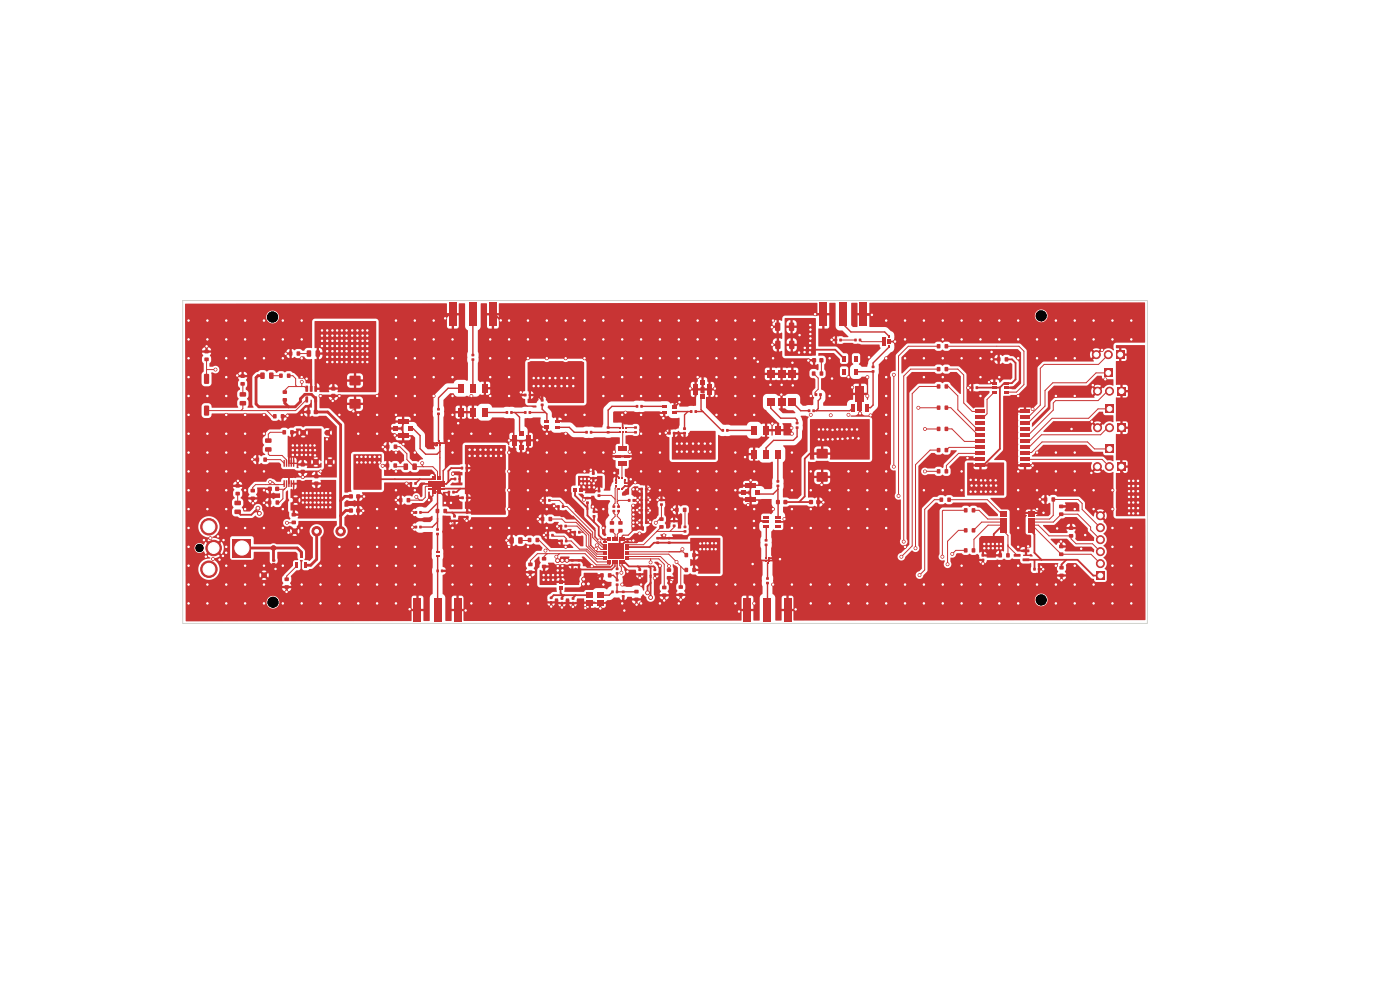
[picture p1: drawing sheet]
<svg xmlns="http://www.w3.org/2000/svg" width="297mm" height="210mm" viewBox="0 0 297 210" stroke-linecap="round" stroke-linejoin="round" font-family="sans-serif">
<g fill="#c83434">
<path d="M134.6 126.8h.8v.7h-.8z"/>
<path d="M134.6 125.2h.8v.6h-.8z"/>
<path d="M167.4 68.5l.8-.1 .3 .2v1.4l-.2 .2h-.7l-.2-.1z"/>
<path d="M164.5 68.5l.8-.1 .2 .2v1.4l-.1 .2h-.7l-.3-.1z"/>
<path d="M110 91.4h1v1h-1z"/>
<path d="M108.5 92.3h1.1v2.2h-1.1z"/>
<path d="M110 94.4h1v1.1h-1z"/>
<path d="M111.5 92.3h1v2.2h-1z"/>
<path d="M51.1 81.1h.8v.7h-.8z"/>
<path d="M51.1 79.4h.8v.7h-.8z"/>
<path d="M164.8 101.9h.5v.4h-.5z"/>
<path d="M164.8 102.8h.5v.5h-.5z"/>
<path d="M50.9 83.2h1.2l.1 .2v.6l-.2 .2-1-.1-.2-.2z"/>
<path d="M50.9 85.1h1.2l.1 .2v.6l-.2 .1h-1l-.2-.2z"/>
<path d="M168.8 90.5h.6v.4h-.6z"/>
<path d="M168.8 89.5h.6v.5h-.6z"/>
<path d="M234.5 94.4h1.7v1.7h-1.7z"/>
<path d="M66.7 81.8l.6 .1-.1 1.2-.5-.1z"/>
<path d="M65.8 81.8l.5 .1-.1 1.2-.5-.1z"/>
<path d="M64.8 81.8l.6 .1-.1 1.2-.5-.1z"/>
<path d="M64.8 84.1l.6 .1-.1 1.2-.5-.1z"/>
<path d="M66.7 84.1l.6 .1-.1 1.2-.5-.1z"/>
<path d="M56.3 94.9h1.2l.1 .2v.6l-.2 .1h-1l-.2-.2z"/>
<path d="M56.3 93h1.2l.1 .2v.6l-.2 .2-1-.1-.2-.2z"/>
<path d="M112.1 119.4h.8v.7h-.8z"/>
<path d="M112.1 121h.8v.7h-.8z"/>
<path d="M74.1 104.9h.7v.8h-.7z"/>
<path d="M75.6 104.9h.8v.8h-.8z"/>
<path d="M208.3 117.6h.5v.5h-.5z"/>
<path d="M208.3 118.5h.5v.5h-.5z"/>
<path d="M94.1 108h.7v.8h-.7z"/>
<path d="M92.5 108h.6v.8h-.6z"/>
<path d="M198.8 99.6h.7v.8h-.7z"/>
<path d="M200.4 99.6h.7v.8h-.7z"/>
<path d="M188.6 73.2h.2v.6h-.2z"/>
<path d="M188.6 71.1h.2v.6h-.2z"/>
<path d="M188.2 72h.7v1h-.7z"/>
<path d="M187.1 71.6h.8v1.8h-.8z"/>
<path d="M237.1 82.1h1.7v1.7h-1.7z"/>
</g>
<g fill="#c83434" stroke="#c83434" stroke-width=".21">
<circle cx="235.4" cy="83" r=".85"/>
<circle cx="232.8" cy="83" r=".85"/>
</g>
<g fill="#c83434">
<path d="M58.4 103.3h.8v.8h-.8z"/>
<path d="M56.9 103.3h.7v.8h-.7z"/>
<path d="M66.7 100.6h.8v.8h-.8z"/>
<path d="M66.7 102.2h.8v.8h-.8z"/>
<path d="M162.1 126.9h1.5v5h-1.5z"/>
<path d="M166.3 126.9h1.5v5h-1.5z"/>
<path d="M157.8 126.9h1.5v5h-1.5z"/>
<path d="M131.2 110.6h.8v.7h-.8z"/>
<path d="M131.2 112.2h.8v.7h-.8z"/>
<path d="M180.6 85.7h.7v1.5h-.7z"/>
<path d="M182 85.2h.9v2h-.9z"/>
<path d="M183.6 85.7h.7v1.5h-.7z"/>
<path d="M181.5 81.9h1.9v3.3h-1.9z"/>
<path d="M140.5 124.3h.8v.7h-.8z"/>
<path d="M140.5 125.9h.8v.7h-.8z"/>
<path d="M119.9 114.5h.5v.5h-.5z"/>
<path d="M118.9 114.5h.5v.5h-.5z"/>
<path d="M62.7 119.3h.6v1.2h-.6z"/>
<path d="M64.6 119.3h.6v1.2h-.6z"/>
<path d="M63.6 117.1h.6v1.2h-.6z"/>
<path d="M130.7 122.8h.5v.5h-.5z"/>
<path d="M130.7 123.8h.5v.5h-.5z"/>
<path d="M162 109.5h1.2v.6h-1.2z"/>
<path d="M162 110.4h1.2v.6h-1.2z"/>
<path d="M162 111.4h1.2v.6h-1.2z"/>
<path d="M164.5 111.4h1.2v.6h-1.2z"/>
<path d="M164.5 110.4h1.2v.6h-1.2z"/>
<path d="M164.5 109.5h1.2v.6h-1.2z"/>
<path d="M128.7 90.5h.6v.4h-.6z"/>
<path d="M128.7 91.5h.6v.4h-.6z"/>
<path d="M131.8 101.2h.3v.2h-.3z"/>
<path d="M131.2 101.2h.3v.2h-.3z"/>
<path d="M130.6 101.7h.2v.3h-.2z"/>
<path d="M130.6 102.3h.2v.3h-.2z"/>
<path d="M130.6 103h.2v.3h-.2z"/>
<path d="M131.2 103.5h.3v.3h-.3z"/>
<path d="M131.8 103.5h.3v.3h-.3z"/>
<path d="M132.4 103h.3v.3h-.3z"/>
<path d="M132.4 102.3h.3v.3h-.3z"/>
<path d="M132.4 101.7h.3v.3h-.3z"/>
<path d="M160.2 104h1.1v1h-1.1z"/>
<path d="M158.1 102.5h2.2v1.1h-2.2z"/>
<path d="M157.2 104h1v1h-1z"/>
<path d="M158.1 105.5h2.2v1h-2.2z"/>
<path d="M129.4 110.6h.8v.7h-.8z"/>
<path d="M129.4 112.2h.8v.7h-.8z"/>
<path d="M125.6 101.2h.5v.5h-.5z"/>
<path d="M125.6 100.2h.5v.5h-.5z"/>
<path d="M134.5 90.5h.6v.4h-.6z"/>
<path d="M134.5 91.5h.6v.4h-.6z"/>
<path d="M114.8 109.7h.6v.8h-.6z"/>
<path d="M116.4 109.7h.7v.8h-.7z"/>
<path d="M146.4 87h.5v.6h-.5z"/>
<path d="M147.4 87h.4v.6h-.4z"/>
<path d="M200.4 73h.7v.9h-.7z"/>
<path d="M198.8 73h.7v.9h-.7z"/>
<path d="M119.8 111.3h.4v.6h-.4z"/>
<path d="M118.8 111.3h.5v.6h-.5z"/>
<path d="M117 113.3h.4v.5h-.4z"/>
<path d="M116 113.3h.5v.5h-.5z"/>
<path d="M96 104.1h.4v.6h-.4z"/>
<path d="M95 104.1h.5v.6h-.5z"/>
<path d="M200.4 86.1h.7v.8h-.7z"/>
<path d="M198.8 86.1h.7v.8h-.7z"/>
<path d="M144.9 91.6h.6v.6h-.6z"/>
<path d="M144.9 90.7h.6v.5h-.6z"/>
<path d="M49.8 106.3l1.2-.1 .1 .3v.5l-.2 .2h-1l-.2-.3z"/>
<path d="M49.8 108.2l1.2-.1 .1 .2v.6l-.2 .2-1-.1-.2-.2z"/>
<path d="M145.1 111.5h.5v.5h-.5z"/>
<path d="M145.1 112.5h.5v.5h-.5z"/>
<path d="M86.5 90.4h1.1v1h-1.1z"/>
<path d="M84.4 88.9h2.2v1.1h-2.2z"/>
<path d="M83.5 90.4h1v1h-1z"/>
<path d="M84.4 91.9h2.2v1h-2.2z"/>
<path d="M219.2 120.5h.5v.5h-.5z"/>
<path d="M220.2 120.5h.5v.5h-.5z"/>
<path d="M98.8 99h.5v.6h-.5z"/>
<path d="M97.8 99h.4v.6h-.4z"/>
<path d="M232.6 121.3h1.7v1.7h-1.7z"/>
</g>
<g fill="#c83434" stroke="#c83434" stroke-width=".21">
<circle cx="233.4" cy="119.6" r=".85"/>
<circle cx="233.4" cy="117" r=".85"/>
<circle cx="233.4" cy="114.5" r=".85"/>
<circle cx="233.4" cy="111.9" r=".85"/>
<circle cx="233.4" cy="109.4" r=".85"/>
</g>
<g fill="#c83434">
<path d="M122.7 112.6h.4v.6h-.4z"/>
<path d="M121.7 112.6h.5v.6h-.5z"/>
<path d="M213 82.9h1.1v.6h-1.1z"/>
<path d="M213 82h1.1v.5h-1.1z"/>
<path d="M213 81h1.1v.6h-1.1z"/>
<path d="M210.4 81h1.1v.6h-1.1z"/>
<path d="M210.4 82h1.1v.5h-1.1z"/>
<path d="M210.4 82.9h1.1v.6h-1.1z"/>
<path d="M162.3 115.3h.5v.5h-.5z"/>
<path d="M162.3 114.4h.5v.5h-.5z"/>
<path d="M171.4 86.9h.5v.5h-.5z"/>
<path d="M172.4 86.9h.4v.5h-.4z"/>
<path d="M173.3 95.3h2.2v1.9h-2.2z"/>
<path d="M173.3 100.2h2.2v1.9h-2.2z"/>
<path d="M224.7 107.1h.8v.7h-.8z"/>
<path d="M224.7 108.7h.8v.7h-.8z"/>
<path d="M54.3 97.1h.6v.8h-.6z"/>
<path d="M55.9 97.1h.7v.8h-.7z"/>
<path d="M92.5 117.8h.6v.3h-.6z"/>
<path d="M92.5 116.9h.6v.4h-.6z"/>
<path d="M92.6 120.8h.5v.6h-.5z"/>
<path d="M93.6 120.8h.4v.6h-.4z"/>
<path d="M206.2 107.8h.7v.9h-.7z"/>
<path d="M204.5 107.8h.7v.9h-.7z"/>
<path d="M100.1 75.1h.5v.5h-.5z"/>
<path d="M100.1 76h.5v.5h-.5z"/>
</g>
<circle cx="67" cy="98" r=".5" fill="#c83434" stroke="#c83434" stroke-width=".21"/>
<g fill="#c83434">
<path d="M62.2 97.6h.2v1.4l-.3-.1z"/>
<path d="M61.7 97.6h.2v1.4l-.3-.1z"/>
<path d="M61.2 97.6h.2v1.4l-.3-.1z"/>
<path d="M60.7 97.6h.2v1.4l-.3-.1z"/>
<path d="M60.2 97.6h.2v1.4l-.3-.1z"/>
<path d="M60.2 101.9h.2v1.4l-.3-.1z"/>
<path d="M60.7 101.9h.2v1.4l-.3-.1z"/>
<path d="M61.2 101.9h.2v1.4l-.3-.1z"/>
<path d="M61.7 101.9h.2v1.4l-.3-.1z"/>
<path d="M62.2 101.9h.2v1.4l-.3-.1z"/>
<path d="M60.3 99.6h1.9v1.7h-1.9z"/>
<path d="M142.8 110.3h.5v.5h-.5z"/>
<path d="M142.8 111.3h.5v.5h-.5z"/>
<path d="M50 104.4h.8v.6h-.8z"/>
<path d="M50 102.7h.8v.7h-.8z"/>
<path d="M198.8 77.9h.7v.8h-.7z"/>
<path d="M200.4 77.9h.7v.8h-.7z"/>
</g>
<circle cx="62.5" cy="112.7" r=".5" fill="#c83434" stroke="#c83434" stroke-width=".21"/>
<g fill="#c83434">
<path d="M122.6 119.6h.5v.5h-.5z"/>
<path d="M122.6 118.6h.5v.5h-.5z"/>
</g>
<circle cx="64.3" cy="91.8" r=".5" fill="#c83434" stroke="#c83434" stroke-width=".21"/>
<g fill="#c83434">
<path d="M121.3 127.7h.5v.5h-.5z"/>
<path d="M121.3 126.7h.5v.5h-.5z"/>
<path d="M141.8 91.6h.5v.6h-.5z"/>
<path d="M142.8 91.6h.4v.6h-.4z"/>
<path d="M126.8 103.9h.5v.5h-.5z"/>
<path d="M126.8 104.9h.5v.5h-.5z"/>
<path d="M65.1 74.4l.7-.1 .2 .2v1l-.1 .2h-.6l-.2-.2z"/>
<path d="M67 74.4l.7-.1 .2 .2v1l-.1 .2h-.6l-.3-.2z"/>
<path d="M201 105.6h.7v.8h-.7z"/>
<path d="M199.4 105.6h.6v.8h-.6z"/>
<path d="M131.2 91.5h.4v.4h-.4z"/>
<path d="M131.9 91.5h.4v.4h-.4z"/>
<path d="M132.6 91.5h.4v.4h-.4z"/>
<path d="M132.6 90.5h.4v.4h-.4z"/>
<path d="M131.9 90.5h.4v.4h-.4z"/>
<path d="M131.2 90.5h.4v.4h-.4z"/>
<path d="M135.5 120.6h.5v.5h-.5z"/>
<path d="M135.5 121.6h.5v.5h-.5z"/>
<path d="M162.7 119.3h.3v.2h-.3z"/>
<path d="M163 118.8h.3v.2h-.3z"/>
<path d="M163 118.3h.3v.2h-.3z"/>
<path d="M162.4 118.3h.3v.2h-.3z"/>
<path d="M162.4 118.8h.3v.2h-.3z"/>
<path d="M97.9 105.3h.5v.6h-.5z"/>
<path d="M98.9 105.3h.4v.6h-.4z"/>
<path d="M218.1 112.5h1.5v.4h-1.5z"/>
<path d="M218.1 111.8h1.5v.5h-1.5z"/>
<path d="M218.1 111.2h1.5v.4h-1.5z"/>
<path d="M218.1 110.5h1.5v.5h-1.5z"/>
<path d="M218.1 109.9h1.5v.4h-1.5z"/>
<path d="M218.1 109.2h1.5v.5h-1.5z"/>
<path d="M218.1 108.6h1.5v.4h-1.5z"/>
<path d="M212.2 108.6h1.5v.4h-1.5z"/>
<path d="M212.2 109.2h1.5v.5h-1.5z"/>
<path d="M212.2 109.9h1.5v.4h-1.5z"/>
<path d="M212.2 110.5h1.5v.5h-1.5z"/>
<path d="M212.2 111.2h1.5v.4h-1.5z"/>
<path d="M212.2 111.8h1.5v.5h-1.5z"/>
<path d="M212.2 112.5h1.5v.4h-1.5z"/>
<path d="M216.5 98.4h1.9v.7h-1.9z"/>
<path d="M216.5 97.1h1.9v.7h-1.9z"/>
<path d="M216.5 95.8h1.9v.7h-1.9z"/>
<path d="M216.5 94.6h1.9v.7h-1.9z"/>
<path d="M216.5 93.3h1.9v.7h-1.9z"/>
<path d="M216.5 92h1.9v.7h-1.9z"/>
<path d="M216.5 90.7h1.9v.7h-1.9z"/>
<path d="M216.5 89.5h1.9v.7h-1.9z"/>
<path d="M216.5 88.2h1.9v.7h-1.9z"/>
<path d="M216.5 86.9h1.9v.7h-1.9z"/>
<path d="M207 86.9h2v.7h-2z"/>
<path d="M207 88.2h2v.7h-2z"/>
<path d="M207 89.5h2v.7h-2z"/>
<path d="M207 90.7h2v.7h-2z"/>
<path d="M207 92h2v.7h-2z"/>
<path d="M207 93.3h2v.7h-2z"/>
<path d="M207 94.6h2v.7h-2z"/>
<path d="M207 95.8h2v.7h-2z"/>
<path d="M207 97.1h2v.7h-2z"/>
<path d="M207 98.4h2v.7h-2z"/>
<path d="M139.3 114.9h.5v.5h-.5z"/>
<path d="M139.3 113.9h.5v.5h-.5z"/>
<path d="M134.2 105.9h.5v.5h-.5z"/>
<path d="M133.2 105.9h.5v.5h-.5z"/>
<path d="M70.3 82h.8v.8h-.8z"/>
<path d="M70.3 83.6h.8v.8h-.8z"/>
<path d="M181.2 78.2h.8v1.3h-.8z"/>
<path d="M178.7 78.2h.7v1.3h-.7z"/>
<path d="M178.7 75.4h.7v1.3h-.7z"/>
<path d="M181.2 75.4h.8v1.3h-.8z"/>
<path d="M53.2 105.4h.8v.7h-.8z"/>
<path d="M53.2 103.7h.8v.7h-.8z"/>
<path d="M98.9 108.5h.5v.5h-.5z"/>
<path d="M98.9 109.4h.5v.5h-.5z"/>
<path d="M60 84.5h.8v.7h-.8z"/>
<path d="M60 82.8h.8v.7h-.8z"/>
<path d="M93.2 101.1h.2v.8h-.2z"/>
<path d="M92.7 101.1h.2v.8h-.2z"/>
<path d="M92.2 101.1h.2v.8h-.2z"/>
<path d="M91.7 101.1h.2v.8h-.2z"/>
<path d="M90.7 102h.8v.3h-.8z"/>
<path d="M90.7 102.5h.8v.3h-.8z"/>
<path d="M90.7 103h.8v.3h-.8z"/>
<path d="M90.7 103.5h.8v.3h-.8z"/>
<path d="M91.7 104h.2v.8h-.2z"/>
<path d="M92.2 104h.2v.8h-.2z"/>
<path d="M92.7 104h.2v.8h-.2z"/>
<path d="M93.2 104h.2v.8h-.2z"/>
<path d="M93.6 103.5h.8v.3h-.8z"/>
<path d="M93.6 103h.8v.3h-.8z"/>
<path d="M93.6 102.5h.8v.3h-.8z"/>
<path d="M93.6 102h.8v.3h-.8z"/>
<path d="M91.7 102h1.7v1.8h-1.7z"/>
</g>
<circle cx="69.4" cy="91.8" r=".5" fill="#c83434" stroke="#c83434" stroke-width=".21"/>
<g fill="#c83434">
<path d="M162.6 123.4h.5v.5h-.5z"/>
<path d="M162.6 122.5h.5v.5h-.5z"/>
<path d="M148.5 83.6h1v1.1h-1z"/>
<path d="M150 81.5h1v2.2h-1z"/>
<path d="M148.5 80.6h1v1h-1z"/>
<path d="M147 81.5h1.1v2.2h-1.1z"/>
<path d="M97.3 101.3h.4v.6h-.4z"/>
<path d="M96.3 101.3h.5v.6h-.5z"/>
<path d="M119.2 107.2h.5v.5h-.5z"/>
<path d="M118.3 107.2h.4v.5h-.4z"/>
<path d="M131 108.2h.5v.5h-.5z"/>
<path d="M131 107.2h.5v.5h-.5z"/>
<path d="M139.9 109.8h.8v.7h-.8z"/>
<path d="M139.9 111.4h.8v.7h-.8z"/>
<path d="M99.6 64.1h1.5v5.1h-1.5z"/>
<path d="M95.3 64.1h1.5v5.1h-1.5z"/>
<path d="M103.8 64.1h1.5v5.1h-1.5z"/>
<path d="M166.2 106.1h.8v.8h-.8z"/>
<path d="M164.7 106.1h.7v.8h-.7z"/>
<path d="M213.5 117.4h.7v.8h-.7z"/>
<path d="M211.8 117.4h.7v.8h-.7z"/>
<path d="M56.9 106.2h.6v.8h-.6z"/>
<path d="M58.5 106.2h.7v.8h-.7z"/>
<path d="M107.3 87.2h.5v.6h-.5z"/>
<path d="M108.3 87.2h.4v.6h-.4z"/>
<path d="M130.7 125.3h.4v.5h-.4z"/>
<path d="M129.7 125.3h.5v.5h-.5z"/>
<path d="M237.1 89.9h1.7v1.7h-1.7z"/>
</g>
<g fill="#c83434" stroke="#c83434" stroke-width=".21">
<circle cx="235.4" cy="90.7" r=".85"/>
<circle cx="232.8" cy="90.7" r=".85"/>
</g>
<g fill="#c83434">
<path d="M57.7 118.7h.7v.4h-.6z"/>
<path d="M57.7 119.4h.7v.4h-.6z"/>
<path d="M185 78.6h.5v.4h-.5z"/>
<path d="M185 77.6h.5v.5h-.5z"/>
<path d="M108.1 114h.7l.2 .1v1l-.1 .2-.6 .1-.2-.2z"/>
<path d="M110 114h.7l.2 .1v1l-.2 .2-.5 .1-.3-.2z"/>
<path d="M217 118.5h1.3l.1 .5h-1.4z"/>
<path d="M217 116.6h1.3l.1 .5h-1.4z"/>
<path d="M215.1 117.5h1.3l.1 .5-1.4 .1z"/>
<path d="M224.8 121.7h.8v.7h-.8z"/>
<path d="M224.8 120.1h.8v.7h-.8z"/>
<path d="M135.9 110.6h.5v.5h-.5z"/>
<path d="M136.9 110.6h.4v.5h-.4z"/>
<path d="M125.2 91.4h.4v.6h-.4z"/>
<path d="M124.2 91.4h.5v.6h-.5z"/>
<path d="M154.1 91h.4v.6h-.4z"/>
<path d="M153.1 91h.5v.6h-.5z"/>
<path d="M173.2 106.1h.8v.8h-.8z"/>
<path d="M171.7 106.1h.7v.8h-.7z"/>
<path d="M127.4 121.6h.6v.9h-.6z"/>
<path d="M129 121.6h.7v.9h-.7z"/>
<path d="M173.9 76h.7v.8h-.7z"/>
<path d="M172.3 76h.8v.8h-.8z"/>
<path d="M124.4 127.3h1.4v1.2h-1.4z"/>
<path d="M126.6 127.3h1.4v1.2h-1.4z"/>
<path d="M126.6 125.7h1.4v1.2h-1.4z"/>
<path d="M124.4 125.7h1.4v1.2h-1.4z"/>
<path d="M49.3 114.3h4v4h-4z"/>
</g>
<g fill="#c83434" stroke="#c83434" stroke-width=".21">
<circle cx="45.3" cy="116.2" r="1.65"/>
<circle cx="44.3" cy="111.7" r="1.75"/>
<circle cx="44.3" cy="120.7" r="1.75"/>
</g>
<g fill="#c83434">
<path d="M63 74.6h.6v.8h-.6z"/>
<path d="M61.3 74.6h.7v.8h-.7z"/>
<path d="M113.7 114.1h.6v.9h-.6z"/>
<path d="M112 114.1h.7v.9h-.7z"/>
<path d="M145.3 117.3h.6v.9h-.6z"/>
<path d="M146.9 117.3h.7v.9h-.7z"/>
<path d="M92.6 112.1h.5v.5h-.5z"/>
<path d="M92.6 113h.5v.5h-.5z"/>
<path d="M59.6 87.9h.7v.8h-.7z"/>
<path d="M58 87.9h.6v.8h-.6z"/>
<path d="M116.7 126.6h.5v.5h-.5z"/>
<path d="M116.7 127.5h.5v.5h-.5z"/>
<path d="M142.6 87.3h1v.5h-1z"/>
<path d="M142.6 86h1v.8h-1z"/>
<path d="M140.4 86h1v.5h-1z"/>
<path d="M140.4 87.3h1v.5h-1z"/>
<path d="M74.1 107.9h.7v.8h-.7z"/>
<path d="M75.6 107.9h.8v.8h-.8z"/>
<path d="M86.3 105.7h.7v.8h-.7z"/>
<path d="M84.7 105.7h.6v.8h-.6z"/>
<path d="M125.8 109.3h.5v.5h-.5z"/>
<path d="M125.8 108.3h.5v.5h-.5z"/>
<path d="M159.3 90.4h1.3v1.8h-1.3z"/>
<path d="M161.9 90.4h1.3v1.8h-1.3z"/>
<path d="M164.4 90.4h1.3v1.8h-1.3z"/>
<path d="M164.4 95.5h1.3v1.7h-1.3z"/>
<path d="M161.9 95.5h1.3v1.7h-1.3z"/>
<path d="M159.3 95.5h1.3v1.7h-1.3z"/>
</g>
<circle cx="56" cy="122" r=".5" fill="#c83434" stroke="#c83434" stroke-width=".21"/>
<g fill="#c83434">
<path d="M234.3 78.3h1.7v1.7h-1.7z"/>
<path d="M173.8 83.4h.5v.6h-.5z"/>
<path d="M172.8 83.4h.5v.6h-.5z"/>
<path d="M92.9 93.4h.3v.2h-.3z"/>
<path d="M92.6 93.9h.3v.2h-.3z"/>
<path d="M92.6 94.4h.3v.2h-.3z"/>
<path d="M93.2 94.4h.3v.2h-.3z"/>
<path d="M93.2 93.9h.3v.2h-.3z"/>
<path d="M226.8 111.7h.8v.7h-.8z"/>
<path d="M226.8 113.3h.8v.7h-.8z"/>
<path d="M130.7 120.4h.5v.5h-.5z"/>
<path d="M130.7 121.4h.5v.5h-.5z"/>
<path d="M121.2 119.6h.5v.5h-.5z"/>
<path d="M121.2 118.6h.5v.5h-.5z"/>
<path d="M118.6 123.1h.7v.7h-.7z"/>
<path d="M118.6 124.5h.7v.6h-.7z"/>
<path d="M111.2 83.5h.5v.6h-.5z"/>
<path d="M112.2 83.5h.4v.6h-.4z"/>
<path d="M198.8 90.6h.7v.8h-.7z"/>
<path d="M200.4 90.6h.7v.8h-.7z"/>
<path d="M234.5 85.9h1.7v1.7h-1.7z"/>
<path d="M89 111.5h.4v.6h-.4z"/>
<path d="M88 111.5h.5v.6h-.5z"/>
<path d="M140.1 105.8h.5v.5h-.5z"/>
<path d="M140.1 106.8h.5v.5h-.5z"/>
<path d="M132.7 118.4h.8v.3h-.8z"/>
<path d="M132.7 117.9h.8v.3h-.8z"/>
<path d="M132.7 117.4h.8v.3h-.8z"/>
<path d="M132.7 116.9h.8v.3h-.8z"/>
<path d="M132.7 116.4h.8v.3h-.8z"/>
<path d="M132.7 115.9h.8v.3h-.8z"/>
<path d="M132.7 115.4h.8v.3h-.8z"/>
<path d="M132.7 114.9h.8v.3h-.8z"/>
<path d="M132.3 114h.3v.8h-.3z"/>
<path d="M131.8 114h.3v.8h-.3z"/>
<path d="M131.3 114h.3v.8h-.3z"/>
<path d="M130.8 114h.3v.8h-.3z"/>
<path d="M130.3 114h.3v.8h-.3z"/>
<path d="M129.8 114h.3v.8h-.3z"/>
<path d="M129.3 114h.3v.8h-.3z"/>
<path d="M128.8 114h.3v.8h-.3z"/>
<path d="M127.9 114.9h.8v.3h-.8z"/>
<path d="M127.9 115.4h.8v.3h-.8z"/>
<path d="M127.9 115.9h.8v.3h-.8z"/>
<path d="M127.9 116.4h.8v.3h-.8z"/>
<path d="M127.9 116.9h.8v.3h-.8z"/>
<path d="M127.9 117.4h.8v.3h-.8z"/>
<path d="M127.9 117.9h.8v.3h-.8z"/>
<path d="M127.9 118.4h.8v.3h-.8z"/>
<path d="M128.8 118.8h.3v.8h-.3z"/>
<path d="M129.3 118.8h.3v.8h-.3z"/>
<path d="M129.8 118.8h.3v.8h-.3z"/>
<path d="M130.3 118.8h.3v.8h-.3z"/>
<path d="M130.8 118.8h.3v.8h-.3z"/>
<path d="M131.3 118.8h.3v.8h-.3z"/>
<path d="M131.8 118.8h.3v.8h-.3z"/>
<path d="M132.3 118.8h.3v.8h-.3z"/>
<path d="M129.1 115.2h3.2v3.2h-3.2z"/>
<path d="M87.9 102.3h.5v.5h-.5z"/>
<path d="M87 102.3h.4v.5h-.4z"/>
<path d="M96.2 109.3h.5v.5h-.5z"/>
<path d="M96.2 110.2h.5v.5h-.5z"/>
</g>
<circle cx="58" cy="116.3" r=".5" fill="#c83434" stroke="#c83434" stroke-width=".21"/>
<g fill="#c83434">
<path d="M141.7 114.9h.5v.5h-.5z"/>
<path d="M141.7 113.9h.5v.5h-.5z"/>
<path d="M143.3 107.7h.6v.9h-.6z"/>
<path d="M144.9 107.7h.7v.9h-.7z"/>
<path d="M43.4 74.2h.8v.7h-.8z"/>
<path d="M43.4 75.9h.8v.7h-.8z"/>
<path d="M63.8 98.1h.8v.8h-.8z"/>
<path d="M63.8 99.7h.8v.8h-.8z"/>
</g>
<circle cx="70" cy="98" r=".5" fill="#c83434" stroke="#c83434" stroke-width=".21"/>
<g fill="#c83434">
<path d="M115 118.2h.8v.7h-.8z"/>
<path d="M115 119.8h.8v.7h-.8z"/>
<path d="M167.5 72.3h.8l.2 .1v1.4l-.1 .2-.8 .1-.2-.2z"/>
<path d="M164.5 72.3h.8l.3 .1v1.4l-.2 .2-.7 .1-.2-.2z"/>
<path d="M60 91.3h.6v.8h-.6z"/>
<path d="M61.6 91.3h.7v.8h-.7z"/>
<path d="M134.9 85.9h.5v.6h-.5z"/>
<path d="M135.9 85.9h.4v.6h-.4z"/>
<path d="M59.3 79.3h.6v.8h-.6z"/>
<path d="M60.9 79.3h.7v.8h-.7z"/>
<path d="M200.4 95.1h.7v.8h-.7z"/>
<path d="M198.8 95.1h.7v.8h-.7z"/>
<path d="M178.1 71.9h.5v.5h-.5z"/>
<path d="M177.1 71.9h.5v.5h-.5z"/>
<path d="M138.7 120.6h.5v.5h-.5z"/>
<path d="M138.7 121.6h.5v.5h-.5z"/>
<path d="M81.9 94.3h.7v.9h-.7z"/>
<path d="M83.6 94.3h.6v.9h-.6z"/>
<path d="M102.2 86.6h1.3v1.7h-1.3z"/>
<path d="M99.7 86.6h1.3v1.7h-1.3z"/>
<path d="M97.1 86.6h1.3v1.7h-1.3z"/>
<path d="M97.1 81.5h1.3v1.8h-1.3z"/>
<path d="M99.7 81.5h1.3v1.8h-1.3z"/>
<path d="M102.2 81.5h1.3v1.8h-1.3z"/>
<path d="M74.2 79.8h2.2v1.9h-2.2z"/>
<path d="M74.2 84.7h2.2v1.9h-2.2z"/>
<path d="M135.9 108h.5v.5h-.5z"/>
<path d="M136.9 108h.4v.5h-.4z"/>
<path d="M61.9 110.5h.8v.7h-.8z"/>
<path d="M61.9 108.8h.8v.7h-.8z"/>
<path d="M172.3 78.8h.7v.9h-.7z"/>
<path d="M173.9 78.8h.7v.9h-.7z"/>
<path d="M221.5 105.5h.6v.9h-.6z"/>
<path d="M223.1 105.5h.7v.9h-.7z"/>
<path d="M131.1 97.9h1.8v1h-1.8z"/>
<path d="M132.3 96.5h1.2v.6h-1.2z"/>
<path d="M131.1 94.7h1.8v1h-1.8z"/>
<path d="M130.4 96.5h1.3v.6h-1.3z"/>
<path d="M92.1 126.9h1.5v5h-1.5z"/>
<path d="M96.3 126.9h1.5v5h-1.5z"/>
<path d="M87.8 126.9h1.5v5h-1.5z"/>
<path d="M167.3 78.5h1.5v1.6h-1.5z"/>
<path d="M165 78.5h1.6v1.6h-1.6z"/>
<path d="M162.8 78.5h1.5v1.6h-1.5z"/>
<path d="M162.8 84.5h1.5v1.6h-1.5z"/>
<path d="M165 84.5h1.6v1.6h-1.6z"/>
<path d="M167.3 84.5h1.5v1.6h-1.5z"/>
</g>
<circle cx="62.7" cy="106.1" r=".5" fill="#c83434" stroke="#c83434" stroke-width=".21"/>
<g fill="#c83434">
<path d="M144 124.2h.8v.7h-.8z"/>
<path d="M144 125.8h.8v.7h-.8z"/>
<path d="M57.1 79.1l.7-.1 .2 .2v1l-.1 .2h-.6l-.2-.2z"/>
<path d="M55.3 79.1l.6-.1 .3 .2v1l-.2 .2h-.6l-.2-.2z"/>
<path d="M115.5 89.1h1v.5h-1z"/>
<path d="M115.5 90.1h1v.8h-1z"/>
<path d="M117.7 90.4h1v.5h-1z"/>
<path d="M117.7 89.1h1v.5h-1z"/>
<path d="M224.7 115.6h.8v.7h-.8z"/>
<path d="M224.7 117.2h.8v.7h-.8z"/>
<path d="M119 126.7h.5v.5h-.5z"/>
<path d="M119 127.7h.5v.5h-.5z"/>
<path d="M136.9 103.5h.4v.5h-.4z"/>
<path d="M135.9 103.5h.5v.5h-.5z"/>
<path d="M85.7 98.4l.6-.1 .3 .2v1l-.2 .2h-.6l-.2-.2z"/>
<path d="M87.5 98.4l.7-.1 .2 .2v1l-.1 .2h-.6l-.2-.2z"/>
<path d="M145.3 120.5h.6v.8h-.6z"/>
<path d="M146.9 120.5h.7v.8h-.7z"/>
<path d="M130 108.2h.5v.5h-.5z"/>
<path d="M130 107.2h.5v.5h-.5z"/>
<path d="M178.2 64.1h1.5v5.1h-1.5z"/>
<path d="M173.9 64.1h1.5v5.1h-1.5z"/>
<path d="M182.4 64.1h1.5v5.1h-1.5z"/>
<path d="M89 108.4h.4v.6h-.4z"/>
<path d="M88 108.4h.5v.6h-.5z"/>
<path d="M123 103.5h.7v.7h-.7z"/>
<path d="M121.7 103.5h.6v.7h-.6z"/>
<path d="M112.2 87.2h.4v.6h-.4z"/>
<path d="M111.2 87.2h.5v.6h-.5z"/>
<path d="M83.5 98.3h.7v.9h-.7z"/>
<path d="M81.9 98.3h.6v.9h-.6z"/>
<path d="M60.4 122.5h.8v.7h-.8z"/>
<path d="M60.4 124.2h.8v.7h-.8z"/>
<path d="M124.4 106.4h.5v.5h-.5z"/>
<path d="M124.4 105.4h.5v.5h-.5z"/>
<path d="M114.7 84.7h.6v.5h-.6z"/>
<path d="M114.7 85.6h.6v.5h-.6z"/>
<path d="M116.3 105.9h.5v.5h-.5z"/>
<path d="M115.4 105.9h.4v.5h-.4z"/>
<path d="M132 126.3h.5v.4h-.5z"/>
<path d="M132 125.3h.5v.5h-.5z"/>
<path d="M92.8 86.6h.5v.5h-.5z"/>
<path d="M92.8 87.5h.5v.5h-.5z"/>
<path d="M237 98.1h1.7v1.7h-1.7z"/>
</g>
<g fill="#c83434" stroke="#c83434" stroke-width=".21">
<circle cx="235.3" cy="99" r=".85"/>
<circle cx="232.8" cy="99" r=".85"/>
</g>
<g fill="#c83434">
<path d="M141.5 120.6h.8v.7h-.8z"/>
<path d="M141.5 122.2h.8v.7h-.8z"/>
<path d="M206.2 116.3h.7v.9h-.7z"/>
<path d="M204.5 116.3h.7v.9h-.7z"/>
<path d="M206.2 112.1h.7v.8h-.7z"/>
<path d="M204.5 112.1h.7v.8h-.7z"/>
<path d="M182.2 71.9h.5v.5h-.5z"/>
<path d="M181.3 71.9h.4v.5h-.4z"/>
<path d="M65.1 87h.7v.8h-.7z"/>
<path d="M66.6 87h.8v.8h-.8z"/>
<path d="M198.8 81.6h.7v.8h-.7z"/>
<path d="M200.4 81.6h.7v.8h-.7z"/>
<path d="M213.2 75.8h.7v.8h-.7z"/>
<path d="M211.5 75.8h.7v.8h-.7z"/>
<path d="M207 82h.5v.5h-.5z"/>
<path d="M206 82h.5v.5h-.5z"/>
<path d="M43.3 79.4l.8-.1 .3 .1v1.8l-.2 .2-.7 .1-.2-.2z"/>
<path d="M43.3 86.1l.8-.1 .3 .2v1.7l-.2 .3h-.7l-.2-.2z"/>
<path d="M236.8 74.4h1.7v1.7h-1.7z"/>
</g>
<g fill="#c83434" stroke="#c83434" stroke-width=".21">
<circle cx="235.1" cy="75.2" r=".85"/>
<circle cx="232.6" cy="75.2" r=".85"/>
<circle cx="67.2" cy="112.7" r="1"/>
<circle cx="72.3" cy="112.7" r="1"/>
</g>
<g fill="#c83434">
<path d="M135.9 105.8h.5v.5h-.5z"/>
<path d="M136.9 105.8h.4v.5h-.4z"/>
</g>
<g fill="#c83434" stroke="#c83434" stroke-width=".21">
<circle cx="48" cy="92" r=".3"/>
<circle cx="136" cy="80" r=".3"/>
<circle cx="44" cy="124" r=".3"/>
<circle cx="232" cy="108" r=".3"/>
<circle cx="96" cy="84" r=".3"/>
<circle cx="192" cy="124" r=".3"/>
<circle cx="137.9" cy="108.3" r=".3"/>
<circle cx="47.3" cy="117.9" r=".3"/>
<circle cx="80" cy="124" r=".3"/>
<circle cx="135.1" cy="128.3" r=".3"/>
<circle cx="192" cy="116" r=".3"/>
<circle cx="104" cy="92" r=".3"/>
<circle cx="104" cy="124" r=".3"/>
<circle cx="68" cy="124" r=".3"/>
<circle cx="108" cy="93.4" r=".3"/>
<circle cx="52" cy="124" r=".3"/>
<circle cx="69.3" cy="93.2" r=".3"/>
<circle cx="184.7" cy="88.1" r=".3"/>
<circle cx="88" cy="116" r=".3"/>
<circle cx="44" cy="104" r=".3"/>
<circle cx="132" cy="128" r=".3"/>
<circle cx="112" cy="112" r=".3"/>
<circle cx="228" cy="68" r=".3"/>
<circle cx="52" cy="88" r=".3"/>
<circle cx="220.6" cy="105.9" r=".3"/>
<circle cx="116" cy="92" r=".3"/>
<circle cx="196" cy="72" r=".3"/>
<circle cx="192" cy="72" r=".3"/>
<circle cx="40" cy="80" r=".3"/>
<circle cx="108" cy="104" r=".3"/>
<circle cx="88" cy="72" r=".3"/>
<circle cx="52" cy="72" r=".3"/>
<circle cx="208" cy="72" r=".3"/>
<circle cx="58.4" cy="120.7" r=".3"/>
<circle cx="148" cy="72" r=".3"/>
<circle cx="52" cy="120" r=".3"/>
<circle cx="160" cy="68" r=".3"/>
<circle cx="60" cy="72" r=".3"/>
<circle cx="172" cy="104" r=".3"/>
<circle cx="160" cy="124" r=".3"/>
<circle cx="119.3" cy="118.9" r=".41"/>
<circle cx="136" cy="124" r=".3"/>
<circle cx="171.5" cy="76.5" r=".3"/>
<circle cx="160" cy="112" r=".3"/>
<circle cx="216" cy="72" r=".3"/>
<circle cx="192" cy="68" r=".3"/>
<circle cx="72" cy="116" r=".3"/>
<circle cx="116" cy="108" r=".3"/>
<circle cx="240" cy="72" r=".3"/>
<circle cx="99" cy="110.5" r=".3"/>
<circle cx="210.4" cy="74.7" r=".3"/>
<circle cx="152" cy="104" r=".3"/>
<circle cx="114.8" cy="106.2" r=".3"/>
<circle cx="144" cy="68" r=".3"/>
<circle cx="236" cy="68" r=".3"/>
<circle cx="56" cy="100" r=".3"/>
<circle cx="156" cy="72" r=".3"/>
<circle cx="140" cy="76" r=".3"/>
<circle cx="86.9" cy="129.2" r=".3"/>
<circle cx="160.8" cy="76.7" r=".3"/>
<circle cx="81.2" cy="94.8" r=".3"/>
<circle cx="176" cy="104" r=".3"/>
<circle cx="56" cy="104" r=".3"/>
<circle cx="204" cy="72" r=".3"/>
<circle cx="52" cy="76" r=".3"/>
<circle cx="176" cy="128" r=".3"/>
<circle cx="56" cy="128" r=".3"/>
<circle cx="87.5" cy="111.9" r=".3"/>
<circle cx="123.9" cy="106" r=".3"/>
<circle cx="48" cy="80" r=".3"/>
<circle cx="228" cy="104" r=".3"/>
<circle cx="136" cy="128" r=".3"/>
<circle cx="137.9" cy="106" r=".3"/>
<circle cx="184" cy="100" r=".3"/>
<circle cx="72" cy="120" r=".3"/>
<circle cx="140.9" cy="127.4" r=".3"/>
<circle cx="80" cy="116" r=".3"/>
<circle cx="100" cy="116" r=".3"/>
<circle cx="216" cy="68" r=".3"/>
<circle cx="124" cy="68" r=".3"/>
<circle cx="115.4" cy="113.5" r=".3"/>
<circle cx="212" cy="80" r=".3"/>
<circle cx="220" cy="108" r=".3"/>
<circle cx="108" cy="76" r=".3"/>
<circle cx="144" cy="100" r=".3"/>
<circle cx="50.5" cy="102" r=".3"/>
<circle cx="48" cy="128" r=".3"/>
<circle cx="116.9" cy="128.7" r=".3"/>
<circle cx="148" cy="128" r=".3"/>
<circle cx="132" cy="84" r=".3"/>
<circle cx="64" cy="72" r=".3"/>
<circle cx="88" cy="76" r=".3"/>
<circle cx="76" cy="92" r=".3"/>
<circle cx="136" cy="88" r=".3"/>
<circle cx="196" cy="68" r=".3"/>
<circle cx="84" cy="120" r=".3"/>
<circle cx="146.4" cy="82.4" r=".3"/>
<circle cx="208" cy="68" r=".3"/>
<circle cx="46.6" cy="118.7" r=".3"/>
<circle cx="133.8" cy="101.7" r=".3"/>
<circle cx="137.8" cy="103.7" r=".3"/>
<circle cx="232" cy="104" r=".3"/>
<circle cx="116" cy="72" r=".3"/>
<circle cx="204" cy="104" r=".3"/>
<circle cx="230.2" cy="113.5" r=".3"/>
<circle cx="220" cy="96" r=".3"/>
<circle cx="128" cy="112" r=".3"/>
<circle cx="132" cy="72" r=".3"/>
<circle cx="104" cy="120" r=".3"/>
<circle cx="184" cy="124" r=".3"/>
<circle cx="96" cy="88" r=".3"/>
<circle cx="224" cy="128" r=".3"/>
<circle cx="156" cy="88" r=".3"/>
<circle cx="120" cy="104" r=".3"/>
<circle cx="117.5" cy="107.3" r=".3"/>
<circle cx="52" cy="68" r=".3"/>
<circle cx="60" cy="112" r=".3"/>
<circle cx="47.4" cy="114.6" r=".3"/>
<circle cx="168" cy="96" r=".3"/>
<circle cx="172" cy="88" r=".3"/>
<circle cx="135.7" cy="122.6" r=".3"/>
<circle cx="225.1" cy="114.9" r=".3"/>
<circle cx="140" cy="104" r=".3"/>
<circle cx="91" cy="106.1" r=".3"/>
<circle cx="132.7" cy="87.5" r=".3"/>
<circle cx="137.9" cy="110.7" r=".3"/>
<circle cx="65" cy="80.3" r=".3"/>
<circle cx="84" cy="116" r=".3"/>
<circle cx="160" cy="72" r=".3"/>
<circle cx="68" cy="100" r=".3"/>
<circle cx="200" cy="128" r=".3"/>
<circle cx="225.2" cy="123.1" r=".3"/>
<circle cx="40" cy="68" r=".3"/>
<circle cx="96" cy="120" r=".3"/>
<circle cx="184" cy="104" r=".3"/>
<circle cx="138.9" cy="122.6" r=".3"/>
<circle cx="163.4" cy="81.6" r=".3"/>
<circle cx="168.1" cy="77" r=".3"/>
<circle cx="60" cy="120" r=".3"/>
<circle cx="88" cy="96" r=".3"/>
<circle cx="156" cy="76" r=".3"/>
<circle cx="188" cy="112" r=".3"/>
<circle cx="160" cy="76" r=".3"/>
<circle cx="140" cy="80" r=".3"/>
<circle cx="208" cy="80" r=".3"/>
<circle cx="224" cy="76" r=".3"/>
<circle cx="192" cy="76" r=".3"/>
<circle cx="144" cy="128" r=".3"/>
<circle cx="212" cy="68" r=".3"/>
<circle cx="148" cy="112" r=".3"/>
<circle cx="132" cy="76" r=".3"/>
<circle cx="48" cy="100" r=".3"/>
<circle cx="200" cy="76" r=".3"/>
<circle cx="95.2" cy="93.5" r=".3"/>
<circle cx="224" cy="84" r=".3"/>
<circle cx="156" cy="84" r=".3"/>
<circle cx="130.3" cy="95.8" r=".3"/>
<circle cx="228" cy="72" r=".3"/>
<circle cx="156" cy="80" r=".3"/>
<circle cx="116" cy="96" r=".3"/>
<circle cx="168.8" cy="129.3" r=".3"/>
<circle cx="60" cy="76" r=".3"/>
<circle cx="134.4" cy="114.7" r=".3"/>
<circle cx="52" cy="112" r=".3"/>
<circle cx="156" cy="68" r=".3"/>
<circle cx="236" cy="112" r=".3"/>
<circle cx="216" cy="116" r=".3"/>
<circle cx="76" cy="116" r=".3"/>
<circle cx="68" cy="120" r=".3"/>
<circle cx="148" cy="104" r=".3"/>
<circle cx="231.6" cy="89.5" r=".3"/>
<circle cx="104" cy="84" r=".3"/>
<circle cx="120" cy="92" r=".3"/>
<circle cx="44" cy="128" r=".3"/>
<circle cx="240" cy="112" r=".3"/>
<circle cx="120" cy="96" r=".3"/>
<circle cx="140" cy="120" r=".3"/>
<circle cx="139.5" cy="106" r=".3"/>
<circle cx="128" cy="72" r=".3"/>
<circle cx="159.7" cy="119.7" r=".3"/>
<circle cx="124" cy="72" r=".3"/>
<circle cx="188" cy="124" r=".3"/>
<circle cx="84" cy="100" r=".3"/>
<circle cx="140" cy="100" r=".3"/>
<circle cx="108" cy="72" r=".3"/>
<circle cx="40" cy="72" r=".3"/>
<circle cx="84" cy="106.1" r=".3"/>
<circle cx="219.1" cy="86.8" r=".3"/>
<circle cx="216" cy="100" r=".3"/>
<circle cx="172" cy="100" r=".3"/>
<circle cx="196" cy="80" r=".3"/>
<circle cx="52" cy="104" r=".3"/>
<circle cx="136" cy="68" r=".3"/>
<circle cx="125.3" cy="99.7" r=".3"/>
<circle cx="120" cy="116" r=".3"/>
<circle cx="208" cy="84" r=".3"/>
<circle cx="92" cy="80" r=".3"/>
<circle cx="77.1" cy="108.4" r=".3"/>
<circle cx="224.3" cy="112.1" r=".3"/>
<circle cx="64" cy="76" r=".3"/>
<circle cx="112" cy="96" r=".3"/>
<circle cx="46.3" cy="113.8" r=".3"/>
<circle cx="136" cy="92" r=".3"/>
<circle cx="87.4" cy="108.8" r=".3"/>
<circle cx="204" cy="120" r=".3"/>
<circle cx="124.8" cy="123.8" r=".41"/>
<circle cx="44" cy="96" r=".3"/>
<circle cx="136" cy="100" r=".3"/>
<circle cx="156" cy="124" r=".3"/>
<circle cx="152" cy="128" r=".3"/>
<circle cx="75" cy="87.3" r=".3"/>
<circle cx="84" cy="84" r=".3"/>
<circle cx="100" cy="124" r=".3"/>
<circle cx="52" cy="92" r=".3"/>
<circle cx="84" cy="104" r=".3"/>
<circle cx="164" cy="108" r=".3"/>
<circle cx="136" cy="72" r=".3"/>
<circle cx="116" cy="104" r=".3"/>
<circle cx="132" cy="80" r=".3"/>
<circle cx="84" cy="68" r=".3"/>
<circle cx="108" cy="84" r=".3"/>
<circle cx="56" cy="106.7" r=".3"/>
<circle cx="142.4" cy="123.5" r=".3"/>
<circle cx="228" cy="100" r=".3"/>
<circle cx="128" cy="68" r=".3"/>
<circle cx="174.7" cy="106.6" r=".3"/>
<circle cx="188" cy="92" r=".3"/>
<circle cx="43.7" cy="118.1" r=".3"/>
<circle cx="224" cy="124" r=".3"/>
<circle cx="240" cy="124" r=".3"/>
<circle cx="160" cy="128" r=".3"/>
<circle cx="84" cy="72" r=".3"/>
<circle cx="152" cy="112" r=".3"/>
<circle cx="168" cy="100" r=".3"/>
<circle cx="240" cy="128" r=".3"/>
<circle cx="123.8" cy="123.9" r=".41"/>
<circle cx="167.9" cy="90.8" r=".3"/>
<circle cx="98.8" cy="129.5" r=".3"/>
<circle cx="156" cy="96" r=".3"/>
<circle cx="172" cy="112" r=".3"/>
<circle cx="163.8" cy="73.1" r=".3"/>
<circle cx="144" cy="84" r=".3"/>
<circle cx="118.2" cy="111.7" r=".3"/>
<circle cx="228" cy="84" r=".3"/>
<circle cx="168" cy="92" r=".3"/>
<circle cx="180" cy="100" r=".3"/>
<circle cx="132" cy="68" r=".3"/>
<circle cx="48" cy="96" r=".3"/>
<circle cx="48" cy="104" r=".3"/>
<circle cx="168.2" cy="81.8" r=".3"/>
<circle cx="228" cy="124" r=".3"/>
<circle cx="88" cy="84" r=".3"/>
<circle cx="60" cy="128" r=".3"/>
<circle cx="127.2" cy="114.6" r=".3"/>
<circle cx="124" cy="88" r=".3"/>
<circle cx="140.9" cy="113.6" r=".3"/>
<circle cx="128" cy="100" r=".3"/>
<circle cx="107.4" cy="114.6" r=".3"/>
<circle cx="120.3" cy="118.9" r=".41"/>
<circle cx="40" cy="120" r=".3"/>
<circle cx="56" cy="72" r=".3"/>
<circle cx="56" cy="92" r=".3"/>
<circle cx="56" cy="120" r=".3"/>
<circle cx="156" cy="108" r=".3"/>
<circle cx="96" cy="76" r=".3"/>
<circle cx="84" cy="124" r=".3"/>
<circle cx="68" cy="128" r=".3"/>
<circle cx="61.2" cy="113" r=".3"/>
<circle cx="104" cy="76" r=".3"/>
<circle cx="85.6" cy="94.2" r=".3"/>
<circle cx="205.2" cy="97.1" r=".3"/>
<circle cx="123.8" cy="122.8" r=".41"/>
<circle cx="152" cy="88" r=".3"/>
<circle cx="208" cy="128" r=".3"/>
<circle cx="96" cy="112" r=".3"/>
<circle cx="112" cy="124" r=".3"/>
<circle cx="236" cy="108" r=".3"/>
<circle cx="120" cy="68" r=".3"/>
<circle cx="165.8" cy="81.6" r=".3"/>
<circle cx="219.1" cy="98.8" r=".3"/>
<circle cx="84" cy="88" r=".3"/>
<circle cx="56" cy="68" r=".3"/>
<circle cx="228" cy="96" r=".3"/>
<circle cx="43.3" cy="114.6" r=".3"/>
<circle cx="152" cy="76" r=".3"/>
<circle cx="96" cy="116" r=".3"/>
<circle cx="108" cy="116" r=".3"/>
<circle cx="86.2" cy="102.6" r=".3"/>
<circle cx="158.1" cy="97" r=".3"/>
<circle cx="96" cy="96" r=".3"/>
<circle cx="96" cy="72" r=".3"/>
<circle cx="216" cy="104" r=".3"/>
<circle cx="163.8" cy="69.4" r=".3"/>
<circle cx="148" cy="124" r=".3"/>
<circle cx="53.7" cy="106.8" r=".3"/>
<circle cx="231.8" cy="81.7" r=".3"/>
<circle cx="40" cy="116" r=".3"/>
<circle cx="188" cy="96" r=".3"/>
<circle cx="116" cy="100" r=".3"/>
<circle cx="152" cy="108" r=".3"/>
<circle cx="76" cy="124" r=".3"/>
<circle cx="160" cy="88" r=".3"/>
<circle cx="234.5" cy="80.5" r=".3"/>
<circle cx="236" cy="128" r=".3"/>
<circle cx="128" cy="124" r=".3"/>
<circle cx="80" cy="112" r=".3"/>
<circle cx="92" cy="72" r=".3"/>
<circle cx="56" cy="124" r=".3"/>
<circle cx="108" cy="100" r=".3"/>
<circle cx="168" cy="124" r=".3"/>
<circle cx="159.3" cy="101.9" r=".3"/>
<circle cx="180" cy="124" r=".3"/>
<circle cx="188" cy="80" r=".3"/>
<circle cx="80" cy="120" r=".3"/>
<circle cx="100" cy="120" r=".3"/>
<circle cx="72" cy="128" r=".3"/>
<circle cx="40" cy="128" r=".3"/>
<circle cx="216" cy="84" r=".3"/>
<circle cx="188" cy="104" r=".3"/>
<circle cx="221.4" cy="108.8" r=".3"/>
<circle cx="52" cy="128" r=".3"/>
<circle cx="148" cy="68" r=".3"/>
<circle cx="60.8" cy="125.5" r=".3"/>
<circle cx="126.4" cy="116.5" r=".3"/>
<circle cx="60" cy="108" r=".3"/>
<circle cx="112" cy="76" r=".3"/>
<circle cx="40" cy="96" r=".3"/>
<circle cx="96" cy="80" r=".3"/>
<circle cx="80" cy="108" r=".3"/>
<circle cx="100" cy="112" r=".3"/>
<circle cx="60.6" cy="75" r=".3"/>
<circle cx="216" cy="120" r=".3"/>
<circle cx="232" cy="124" r=".3"/>
<circle cx="48" cy="112" r=".3"/>
<circle cx="200" cy="104" r=".3"/>
<circle cx="116" cy="112" r=".3"/>
<circle cx="152" cy="100" r=".3"/>
<circle cx="119.2" cy="128.9" r=".3"/>
<circle cx="92" cy="68" r=".3"/>
<circle cx="232" cy="128" r=".3"/>
<circle cx="104" cy="112" r=".3"/>
<circle cx="220" cy="72" r=".3"/>
<circle cx="88" cy="88" r=".3"/>
<circle cx="208.5" cy="119.6" r=".3"/>
<circle cx="50.3" cy="79.7" r=".3"/>
<circle cx="180" cy="108" r=".3"/>
<circle cx="40" cy="112" r=".3"/>
<circle cx="120" cy="76" r=".3"/>
<circle cx="228" cy="76" r=".3"/>
<circle cx="104" cy="72" r=".3"/>
<circle cx="116" cy="68" r=".3"/>
<circle cx="184.3" cy="75.8" r=".3"/>
<circle cx="96" cy="92" r=".3"/>
<circle cx="216" cy="108" r=".3"/>
<circle cx="152" cy="72" r=".3"/>
<circle cx="188" cy="76" r=".3"/>
<circle cx="83.7" cy="92.4" r=".3"/>
<circle cx="60" cy="68" r=".3"/>
<circle cx="108" cy="120" r=".3"/>
<circle cx="124" cy="76" r=".3"/>
<circle cx="80" cy="92" r=".3"/>
<circle cx="76" cy="88" r=".3"/>
<circle cx="231.5" cy="100.3" r=".3"/>
<circle cx="112" cy="116" r=".3"/>
<circle cx="140" cy="84" r=".3"/>
<circle cx="160" cy="84" r=".3"/>
<circle cx="56" cy="88" r=".3"/>
<circle cx="84" cy="112" r=".3"/>
<circle cx="204" cy="128" r=".3"/>
<circle cx="196" cy="76" r=".3"/>
<circle cx="185" cy="66.8" r=".3"/>
<circle cx="212" cy="72" r=".3"/>
<circle cx="144" cy="72" r=".3"/>
<circle cx="64" cy="112" r=".3"/>
<circle cx="40" cy="92" r=".3"/>
<circle cx="220" cy="100" r=".3"/>
<circle cx="104" cy="116" r=".3"/>
<circle cx="212" cy="124" r=".3"/>
<circle cx="114.1" cy="110.1" r=".3"/>
<circle cx="180" cy="104" r=".3"/>
<circle cx="188" cy="108" r=".3"/>
<circle cx="180.8" cy="82.2" r=".3"/>
<circle cx="189.9" cy="72.5" r=".3"/>
<circle cx="200" cy="80" r=".3"/>
<circle cx="165.5" cy="118.6" r=".3"/>
<circle cx="84" cy="76" r=".3"/>
<circle cx="160" cy="80" r=".3"/>
<circle cx="184" cy="80" r=".3"/>
<circle cx="227.3" cy="91" r=".3"/>
<circle cx="224" cy="100" r=".3"/>
<circle cx="142.5" cy="108.1" r=".3"/>
<circle cx="80" cy="128" r=".3"/>
<circle cx="209.8" cy="81.1" r=".3"/>
<circle cx="144" cy="104" r=".3"/>
<circle cx="44.6" cy="114.2" r=".3"/>
<circle cx="164" cy="124" r=".3"/>
<circle cx="40" cy="88" r=".3"/>
<circle cx="80" cy="84" r=".3"/>
<circle cx="212" cy="128" r=".3"/>
<circle cx="172" cy="124" r=".3"/>
<circle cx="184" cy="112" r=".3"/>
<circle cx="44" cy="108" r=".3"/>
<circle cx="64" cy="80" r=".3"/>
<circle cx="216" cy="128" r=".3"/>
<circle cx="45.2" cy="118.6" r=".3"/>
<circle cx="184" cy="84" r=".3"/>
<circle cx="72" cy="124" r=".3"/>
<circle cx="221.3" cy="120.8" r=".3"/>
<circle cx="96" cy="124" r=".3"/>
<circle cx="43.8" cy="73.5" r=".3"/>
<circle cx="104" cy="128" r=".3"/>
<circle cx="104" cy="80" r=".3"/>
<circle cx="94.4" cy="106.7" r=".3"/>
<circle cx="144.4" cy="127.2" r=".3"/>
<circle cx="168" cy="104" r=".3"/>
<circle cx="240" cy="68" r=".3"/>
<circle cx="120.6" cy="112.7" r=".3"/>
<circle cx="224" cy="104" r=".3"/>
<circle cx="70.6" cy="85" r=".3"/>
<circle cx="148" cy="100" r=".3"/>
<circle cx="224" cy="72" r=".3"/>
<circle cx="141.2" cy="91.8" r=".3"/>
<circle cx="188" cy="88" r=".3"/>
<circle cx="44" cy="92" r=".3"/>
<circle cx="232" cy="68" r=".3"/>
<circle cx="174.3" cy="102.8" r=".3"/>
<circle cx="112" cy="68" r=".3"/>
<circle cx="140" cy="96" r=".3"/>
<circle cx="236" cy="72" r=".3"/>
<circle cx="188" cy="100" r=".3"/>
<circle cx="128" cy="76" r=".3"/>
<circle cx="176.5" cy="80.3" r=".3"/>
<circle cx="52" cy="96" r=".3"/>
<circle cx="200" cy="72" r=".3"/>
<circle cx="88" cy="80" r=".3"/>
<circle cx="48" cy="124" r=".3"/>
<circle cx="180" cy="112" r=".3"/>
<circle cx="220" cy="124" r=".3"/>
<circle cx="229.4" cy="116.4" r=".3"/>
<circle cx="156" cy="104" r=".3"/>
<circle cx="188" cy="68" r=".3"/>
<circle cx="114" cy="93.4" r=".3"/>
<circle cx="56" cy="112" r=".3"/>
<circle cx="92" cy="84" r=".3"/>
<circle cx="95.6" cy="111" r=".3"/>
<circle cx="116" cy="76" r=".3"/>
<circle cx="112" cy="108" r=".3"/>
<circle cx="64" cy="68" r=".3"/>
<circle cx="158.7" cy="107.1" r=".3"/>
<circle cx="130.3" cy="100.3" r=".3"/>
<circle cx="172" cy="128" r=".3"/>
<circle cx="182.4" cy="87.7" r=".3"/>
<circle cx="77.2" cy="105.3" r=".3"/>
<circle cx="220" cy="76" r=".3"/>
<circle cx="112" cy="72" r=".3"/>
<circle cx="176" cy="108" r=".3"/>
<circle cx="48" cy="84" r=".3"/>
<circle cx="64" cy="128" r=".3"/>
<circle cx="112" cy="128" r=".3"/>
<circle cx="160" cy="108" r=".3"/>
<circle cx="128" cy="96" r=".3"/>
<circle cx="88" cy="120" r=".3"/>
<circle cx="196" cy="104" r=".3"/>
<circle cx="48" cy="120" r=".3"/>
<circle cx="204" cy="68" r=".3"/>
<circle cx="40" cy="104" r=".3"/>
<circle cx="134.8" cy="102.3" r=".3"/>
<circle cx="176.2" cy="88.1" r=".3"/>
<circle cx="84" cy="108" r=".3"/>
<circle cx="172" cy="84" r=".3"/>
<circle cx="180" cy="80" r=".3"/>
<circle cx="44" cy="100" r=".3"/>
<circle cx="44" cy="68" r=".3"/>
<circle cx="156" cy="100" r=".3"/>
<circle cx="108" cy="112" r=".3"/>
<circle cx="40" cy="108" r=".3"/>
<circle cx="156.8" cy="129.7" r=".3"/>
<circle cx="212" cy="120" r=".3"/>
<circle cx="133.1" cy="121.3" r=".3"/>
<circle cx="152" cy="80" r=".3"/>
<circle cx="125.6" cy="120.1" r=".3"/>
<circle cx="204" cy="76" r=".3"/>
<circle cx="48" cy="88" r=".3"/>
<circle cx="81.2" cy="98.8" r=".3"/>
<circle cx="224" cy="96" r=".3"/>
<circle cx="163.9" cy="89.8" r=".3"/>
<circle cx="224" cy="120" r=".3"/>
<circle cx="128" cy="84" r=".3"/>
<circle cx="148" cy="80" r=".3"/>
<circle cx="108" cy="124" r=".3"/>
<circle cx="240" cy="120" r=".3"/>
<circle cx="84" cy="96" r=".3"/>
<circle cx="140" cy="92" r=".3"/>
<circle cx="44" cy="84" r=".3"/>
<circle cx="108" cy="80" r=".3"/>
<circle cx="228" cy="108" r=".3"/>
<circle cx="228" cy="120" r=".3"/>
<circle cx="140.7" cy="88.7" r=".3"/>
<circle cx="88" cy="68" r=".3"/>
<circle cx="224" cy="68" r=".3"/>
<circle cx="94.4" cy="67.5" r=".3"/>
<circle cx="148" cy="108" r=".3"/>
<circle cx="84" cy="80" r=".3"/>
<circle cx="196" cy="128" r=".3"/>
<circle cx="200" cy="124" r=".3"/>
<circle cx="68" cy="84" r=".3"/>
<circle cx="208" cy="124" r=".3"/>
<circle cx="136" cy="96" r=".3"/>
<circle cx="106.2" cy="68" r=".3"/>
<circle cx="124" cy="96" r=".3"/>
<circle cx="124" cy="100" r=".3"/>
<circle cx="156" cy="128" r=".3"/>
<circle cx="108" cy="128" r=".3"/>
<circle cx="92" cy="76" r=".3"/>
<circle cx="40" cy="76" r=".3"/>
<circle cx="180" cy="88" r=".3"/>
<circle cx="144.1" cy="85.3" r=".3"/>
<circle cx="88" cy="104" r=".3"/>
<circle cx="136" cy="84" r=".3"/>
<circle cx="218.1" cy="115.9" r=".3"/>
<circle cx="140" cy="68" r=".3"/>
<circle cx="135.7" cy="113.2" r=".3"/>
<circle cx="148" cy="76" r=".3"/>
<circle cx="164" cy="68" r=".3"/>
<circle cx="140" cy="128" r=".3"/>
<circle cx="208" cy="76" r=".3"/>
<circle cx="176" cy="76" r=".3"/>
<circle cx="200" cy="68" r=".3"/>
<circle cx="136" cy="76" r=".3"/>
<circle cx="127.4" cy="129.1" r=".3"/>
<circle cx="156" cy="112" r=".3"/>
<circle cx="164" cy="76" r=".3"/>
<circle cx="64" cy="88" r=".3"/>
<circle cx="160" cy="100" r=".3"/>
<circle cx="132.5" cy="129.5" r=".3"/>
<circle cx="236" cy="104" r=".3"/>
<circle cx="232" cy="72" r=".3"/>
<circle cx="188" cy="84" r=".3"/>
<circle cx="76" cy="128" r=".3"/>
<circle cx="48" cy="68" r=".3"/>
<circle cx="95.7" cy="106.7" r=".3"/>
<circle cx="112" cy="100" r=".3"/>
<circle cx="205.4" cy="82.3" r=".3"/>
<circle cx="144" cy="80" r=".3"/>
<circle cx="176.4" cy="72.1" r=".3"/>
<circle cx="216" cy="76" r=".3"/>
<circle cx="52" cy="108" r=".3"/>
<circle cx="176" cy="84" r=".3"/>
<circle cx="40" cy="100" r=".3"/>
<circle cx="76" cy="120" r=".3"/>
<circle cx="120" cy="88" r=".3"/>
<circle cx="192" cy="128" r=".3"/>
<circle cx="152" cy="68" r=".3"/>
<circle cx="216" cy="112" r=".3"/>
<circle cx="159.9" cy="110.5" r=".3"/>
<circle cx="240" cy="116" r=".3"/>
<circle cx="108" cy="68" r=".3"/>
<circle cx="210.4" cy="76.2" r=".3"/>
<circle cx="97.2" cy="89.8" r=".3"/>
<circle cx="236" cy="116" r=".3"/>
<circle cx="53.5" cy="97.4" r=".3"/>
<circle cx="236" cy="124" r=".3"/>
<circle cx="152" cy="84" r=".3"/>
<circle cx="180" cy="128" r=".3"/>
<circle cx="72" cy="88" r=".3"/>
<circle cx="108" cy="108" r=".3"/>
<circle cx="48" cy="116" r=".3"/>
<circle cx="100" cy="84" r=".3"/>
<circle cx="56" cy="76" r=".3"/>
<circle cx="165.8" cy="83.7" r=".3"/>
<circle cx="128" cy="80" r=".3"/>
<circle cx="120" cy="100" r=".3"/>
<circle cx="84" cy="128" r=".3"/>
<circle cx="124.2" cy="129" r=".3"/>
<circle cx="61" cy="88.2" r=".3"/>
<circle cx="152" cy="124" r=".3"/>
<circle cx="64.2" cy="101.2" r=".3"/>
<circle cx="72" cy="84" r=".3"/>
<circle cx="168" cy="108" r=".3"/>
<circle cx="233.8" cy="74.2" r=".3"/>
<circle cx="176" cy="112" r=".3"/>
<circle cx="52" cy="100" r=".3"/>
<circle cx="216" cy="124" r=".3"/>
<circle cx="120" cy="72" r=".3"/>
<circle cx="64" cy="124" r=".3"/>
<circle cx="204" cy="100" r=".3"/>
<circle cx="108" cy="96" r=".3"/>
<circle cx="166.4" cy="110.1" r=".3"/>
<circle cx="121.5" cy="128.7" r=".3"/>
<circle cx="204" cy="124" r=".3"/>
<circle cx="133.6" cy="95.8" r=".3"/>
<circle cx="100" cy="128" r=".3"/>
<circle cx="96.1" cy="100.5" r=".3"/>
<circle cx="188" cy="128" r=".3"/>
<circle cx="80" cy="88" r=".3"/>
<circle cx="48" cy="72" r=".3"/>
<circle cx="220" cy="104" r=".3"/>
<circle cx="112" cy="104" r=".3"/>
<circle cx="125.8" cy="107.5" r=".3"/>
<circle cx="128" cy="108" r=".3"/>
<circle cx="172.9" cy="66.7" r=".3"/>
<circle cx="100" cy="92" r=".3"/>
<circle cx="132" cy="124" r=".3"/>
<circle cx="110.5" cy="83.2" r=".3"/>
<circle cx="112.4" cy="122.4" r=".3"/>
<circle cx="168" cy="112" r=".3"/>
<circle cx="151.6" cy="82.4" r=".3"/>
<circle cx="176" cy="124" r=".3"/>
<circle cx="88" cy="124" r=".3"/>
<circle cx="140" cy="72" r=".3"/>
<circle cx="48" cy="108" r=".3"/>
<circle cx="76" cy="112" r=".3"/>
<circle cx="40" cy="124" r=".3"/>
<circle cx="196" cy="124" r=".3"/>
<circle cx="228" cy="128" r=".3"/>
<circle cx="40" cy="84" r=".3"/>
<circle cx="184" cy="128" r=".3"/>
<circle cx="184" cy="108" r=".3"/>
<circle cx="172" cy="108" r=".3"/>
<circle cx="132" cy="88" r=".3"/>
<circle cx="48" cy="76" r=".3"/>
<circle cx="144" cy="76" r=".3"/>
<circle cx="236" cy="120" r=".3"/>
<circle cx="48" cy="117.2" r=".3"/>
<circle cx="118.3" cy="118.9" r=".41"/>
<circle cx="44" cy="72" r=".3"/>
<circle cx="75.8" cy="96.9" r=".3"/>
<circle cx="73.5" cy="74.5" r=".3"/>
<circle cx="79.5" cy="96.9" r=".3"/>
<circle cx="71.5" cy="75.7" r=".3"/>
<circle cx="73.5" cy="73.4" r=".3"/>
<circle cx="120.3" cy="81.9" r=".3"/>
<circle cx="150.7" cy="95.8" r=".3"/>
<circle cx="178.6" cy="91.1" r=".3"/>
<circle cx="79.5" cy="98.1" r=".3"/>
<circle cx="76.7" cy="98.1" r=".3"/>
<circle cx="100.7" cy="96.7" r=".3"/>
<circle cx="70.5" cy="70.1" r=".3"/>
<circle cx="72.5" cy="76.8" r=".3"/>
<circle cx="65.8" cy="94.5" r=".3"/>
<circle cx="74.7" cy="73.4" r=".3"/>
<circle cx="75.8" cy="75.7" r=".3"/>
<circle cx="72.5" cy="74.5" r=".3"/>
<circle cx="119.1" cy="80.2" r=".3"/>
<circle cx="171.9" cy="73.8" r=".3"/>
<circle cx="104.1" cy="96.7" r=".3"/>
<circle cx="78.5" cy="96.9" r=".3"/>
<circle cx="66.8" cy="95.5" r=".3"/>
<circle cx="68.3" cy="71.2" r=".3"/>
<circle cx="77.9" cy="75.7" r=".3"/>
<circle cx="64" cy="96.5" r=".3"/>
<circle cx="68.3" cy="73.4" r=".3"/>
<circle cx="75.8" cy="73.4" r=".3"/>
<circle cx="105.2" cy="96.7" r=".3"/>
<circle cx="78.5" cy="98.1" r=".3"/>
<circle cx="76.9" cy="75.7" r=".3"/>
<circle cx="80.5" cy="96.9" r=".3"/>
<circle cx="63" cy="96.5" r=".3"/>
<circle cx="75.8" cy="71.2" r=".3"/>
<circle cx="147" cy="94.1" r=".3"/>
<circle cx="77.9" cy="76.8" r=".3"/>
<circle cx="148.2" cy="94.1" r=".3"/>
<circle cx="63" cy="94.5" r=".3"/>
<circle cx="103" cy="95.4" r=".3"/>
<circle cx="99.6" cy="95.4" r=".3"/>
<circle cx="171.9" cy="69" r=".3"/>
<circle cx="76.9" cy="72.3" r=".3"/>
<circle cx="113.2" cy="80.2" r=".3"/>
<circle cx="144.6" cy="94.1" r=".3"/>
<circle cx="76.9" cy="76.8" r=".3"/>
<circle cx="74.7" cy="76.8" r=".3"/>
<circle cx="121.6" cy="81.9" r=".3"/>
<circle cx="180.7" cy="91.1" r=".3"/>
<circle cx="69.4" cy="74.5" r=".3"/>
<circle cx="174.6" cy="93.3" r=".3"/>
<circle cx="70.5" cy="76.8" r=".3"/>
<circle cx="103" cy="96.7" r=".3"/>
<circle cx="76.7" cy="96.9" r=".3"/>
<circle cx="106.3" cy="96.7" r=".3"/>
<circle cx="143.6" cy="95.8" r=".3"/>
<circle cx="70.5" cy="71.2" r=".3"/>
<circle cx="69.4" cy="73.4" r=".3"/>
<circle cx="64.9" cy="94.5" r=".3"/>
<circle cx="64.9" cy="95.5" r=".3"/>
<circle cx="145.7" cy="94.1" r=".3"/>
<circle cx="63" cy="95.5" r=".3"/>
<circle cx="74.7" cy="74.5" r=".3"/>
<circle cx="115.3" cy="80.2" r=".3"/>
<circle cx="71.5" cy="73.4" r=".3"/>
<circle cx="105.2" cy="95.4" r=".3"/>
<circle cx="101.9" cy="96.7" r=".3"/>
<circle cx="71.5" cy="76.8" r=".3"/>
<circle cx="72.5" cy="73.4" r=".3"/>
<circle cx="181.8" cy="91.1" r=".3"/>
<circle cx="173.7" cy="91.1" r=".3"/>
<circle cx="114.2" cy="80.2" r=".3"/>
<circle cx="176.6" cy="93.2" r=".3"/>
<circle cx="77.6" cy="96.9" r=".3"/>
<circle cx="117.8" cy="81.9" r=".3"/>
<circle cx="171.9" cy="70.9" r=".3"/>
<circle cx="75.8" cy="76.8" r=".3"/>
<circle cx="174.6" cy="91.1" r=".3"/>
<circle cx="69.4" cy="70.1" r=".3"/>
<circle cx="171.9" cy="71.8" r=".3"/>
<circle cx="77.9" cy="72.3" r=".3"/>
<circle cx="64" cy="94.5" r=".3"/>
<circle cx="149.5" cy="94.1" r=".3"/>
<circle cx="70.5" cy="72.3" r=".3"/>
<circle cx="72.5" cy="72.3" r=".3"/>
<circle cx="115.3" cy="81.9" r=".3"/>
<circle cx="180.9" cy="92.9" r=".3"/>
<circle cx="74.7" cy="71.2" r=".3"/>
<circle cx="71.5" cy="74.5" r=".3"/>
<circle cx="149.5" cy="95.8" r=".3"/>
<circle cx="178.7" cy="93.1" r=".3"/>
<circle cx="169.6" cy="71.1" r=".3"/>
<circle cx="100.7" cy="95.4" r=".3"/>
<circle cx="77.6" cy="98.1" r=".3"/>
<circle cx="72.5" cy="70.1" r=".3"/>
<circle cx="150.7" cy="94.1" r=".3"/>
<circle cx="69.4" cy="72.3" r=".3"/>
<circle cx="179.8" cy="93" r=".3"/>
<circle cx="116.6" cy="81.9" r=".3"/>
<circle cx="74.7" cy="75.7" r=".3"/>
<circle cx="70.5" cy="73.4" r=".3"/>
<circle cx="175.5" cy="91.1" r=".3"/>
<circle cx="171.9" cy="69.9" r=".3"/>
<circle cx="74.7" cy="70.1" r=".3"/>
<circle cx="62.1" cy="96.5" r=".3"/>
<circle cx="77.9" cy="71.2" r=".3"/>
<circle cx="73.5" cy="72.3" r=".3"/>
<circle cx="177.6" cy="91.1" r=".3"/>
<circle cx="73.5" cy="75.7" r=".3"/>
<circle cx="68.3" cy="72.3" r=".3"/>
<circle cx="75.8" cy="98.1" r=".3"/>
<circle cx="69.4" cy="71.2" r=".3"/>
<circle cx="147" cy="95.8" r=".3"/>
<circle cx="73.5" cy="70.1" r=".3"/>
<circle cx="173.7" cy="93.2" r=".3"/>
<circle cx="176.6" cy="91.2" r=".3"/>
<circle cx="170.7" cy="74.7" r=".3"/>
<circle cx="113.2" cy="81.9" r=".3"/>
<circle cx="68.3" cy="70.1" r=".3"/>
<circle cx="76.9" cy="73.4" r=".3"/>
<circle cx="65.8" cy="95.5" r=".3"/>
<circle cx="66.7" cy="94.5" r=".3"/>
<circle cx="121.6" cy="80.2" r=".3"/>
<circle cx="70.5" cy="75.7" r=".3"/>
<circle cx="116.6" cy="80.2" r=".3"/>
<circle cx="72.5" cy="71.2" r=".3"/>
<circle cx="170.7" cy="73.8" r=".3"/>
<circle cx="179.6" cy="91.1" r=".3"/>
<circle cx="182.1" cy="93" r=".3"/>
<circle cx="101.9" cy="95.4" r=".3"/>
<circle cx="71.5" cy="71.2" r=".3"/>
<circle cx="80.5" cy="98.1" r=".3"/>
<circle cx="171.8" cy="74.7" r=".3"/>
<circle cx="120.3" cy="80.2" r=".3"/>
<circle cx="76.9" cy="70.1" r=".3"/>
<circle cx="75.8" cy="72.3" r=".3"/>
<circle cx="175.6" cy="93.2" r=".3"/>
<circle cx="169.5" cy="74.8" r=".3"/>
<circle cx="66.8" cy="96.6" r=".3"/>
<circle cx="114.2" cy="81.9" r=".3"/>
<circle cx="76.9" cy="74.5" r=".3"/>
<circle cx="64" cy="95.5" r=".3"/>
<circle cx="119.1" cy="81.9" r=".3"/>
<circle cx="72.5" cy="75.7" r=".3"/>
<circle cx="71.5" cy="72.3" r=".3"/>
<circle cx="77.9" cy="74.5" r=".3"/>
<circle cx="99.6" cy="96.7" r=".3"/>
<circle cx="74.7" cy="72.3" r=".3"/>
<circle cx="117.8" cy="80.2" r=".3"/>
<circle cx="73.5" cy="71.2" r=".3"/>
<circle cx="75.8" cy="74.5" r=".3"/>
<circle cx="145.7" cy="95.8" r=".3"/>
<circle cx="69.4" cy="75.7" r=".3"/>
<circle cx="177.7" cy="93.1" r=".3"/>
<circle cx="75.8" cy="70.1" r=".3"/>
<circle cx="71.5" cy="70.1" r=".3"/>
<circle cx="62.1" cy="94.5" r=".3"/>
<circle cx="144.6" cy="95.8" r=".3"/>
<circle cx="171.9" cy="72.8" r=".3"/>
<circle cx="106.3" cy="95.4" r=".3"/>
<circle cx="69.4" cy="76.8" r=".3"/>
<circle cx="148.2" cy="95.8" r=".3"/>
<circle cx="104.1" cy="95.4" r=".3"/>
<circle cx="62.1" cy="95.5" r=".3"/>
<circle cx="73.5" cy="76.8" r=".3"/>
<circle cx="77.9" cy="70.1" r=".3"/>
<circle cx="76.9" cy="71.2" r=".3"/>
<circle cx="64.9" cy="96.5" r=".3"/>
<circle cx="70.5" cy="74.5" r=".3"/>
<circle cx="65.8" cy="96.5" r=".3"/>
<circle cx="143.6" cy="94.1" r=".3"/>
<circle cx="77.9" cy="73.4" r=".3"/>
<circle cx="194.8" cy="86.5" r=".3"/>
<circle cx="64" cy="81" r=".3"/>
<circle cx="191.2" cy="118.1" r=".3"/>
<circle cx="118" cy="118.1" r=".3"/>
<circle cx="241.4" cy="102" r=".3"/>
<circle cx="124.1" cy="101.6" r=".3"/>
<circle cx="64.3" cy="106.6" r=".3"/>
<circle cx="210.2" cy="103" r=".3"/>
<circle cx="69.2" cy="106.6" r=".3"/>
<circle cx="207.1" cy="103" r=".3"/>
<circle cx="149.4" cy="116.5" r=".3"/>
<circle cx="210.1" cy="104.3" r=".3"/>
<circle cx="151.9" cy="115.2" r=".3"/>
<circle cx="64.3" cy="105.6" r=".3"/>
<circle cx="68.4" cy="104.6" r=".3"/>
<circle cx="241.4" cy="106.6" r=".3"/>
<circle cx="209" cy="101.9" r=".3"/>
<circle cx="208.8" cy="115.4" r=".3"/>
<circle cx="210.6" cy="116.3" r=".3"/>
<circle cx="239.5" cy="107.8" r=".3"/>
<circle cx="135.2" cy="103.8" r=".3"/>
<circle cx="151" cy="116.5" r=".3"/>
<circle cx="134.4" cy="110" r=".3"/>
<circle cx="209.7" cy="115.4" r=".3"/>
<circle cx="66.8" cy="106.6" r=".3"/>
<circle cx="115.3" cy="123" r=".3"/>
<circle cx="241.4" cy="105.4" r=".3"/>
<circle cx="70.1" cy="107.6" r=".3"/>
<circle cx="149.4" cy="115.2" r=".3"/>
<circle cx="239.5" cy="104.2" r=".3"/>
<circle cx="208.1" cy="101.9" r=".3"/>
<circle cx="135.2" cy="108.2" r=".3"/>
<circle cx="134.4" cy="109.1" r=".3"/>
<circle cx="65.1" cy="107.6" r=".3"/>
<circle cx="118.3" cy="122" r=".3"/>
<circle cx="205.9" cy="104.3" r=".3"/>
<circle cx="211.5" cy="115.4" r=".3"/>
<circle cx="70.1" cy="104.6" r=".3"/>
<circle cx="211.2" cy="104.3" r=".3"/>
<circle cx="118.3" cy="121" r=".3"/>
<circle cx="207" cy="101.8" r=".3"/>
<circle cx="67.6" cy="107.6" r=".3"/>
<circle cx="210.6" cy="115.4" r=".3"/>
<circle cx="66.8" cy="104.6" r=".3"/>
<circle cx="67.6" cy="104.6" r=".3"/>
<circle cx="67.6" cy="106.6" r=".3"/>
<circle cx="65.1" cy="105.6" r=".3"/>
<circle cx="125" cy="102.5" r=".3"/>
<circle cx="117.3" cy="122" r=".3"/>
<circle cx="135.3" cy="106.1" r=".3"/>
<circle cx="115.3" cy="122" r=".3"/>
<circle cx="65.1" cy="104.6" r=".3"/>
<circle cx="125" cy="103.4" r=".3"/>
<circle cx="241.4" cy="107.8" r=".3"/>
<circle cx="68.4" cy="106.6" r=".3"/>
<circle cx="137.4" cy="125.8" r=".41"/>
<circle cx="70.1" cy="105.6" r=".3"/>
<circle cx="65.9" cy="105.6" r=".3"/>
<circle cx="210.1" cy="101.9" r=".3"/>
<circle cx="65.9" cy="106.6" r=".3"/>
<circle cx="240.4" cy="104.2" r=".3"/>
<circle cx="64.3" cy="104.6" r=".3"/>
<circle cx="209.2" cy="103" r=".3"/>
<circle cx="134.4" cy="103.8" r=".3"/>
<circle cx="206.1" cy="103" r=".3"/>
<circle cx="65.9" cy="107.6" r=".3"/>
<circle cx="126" cy="102.5" r=".3"/>
<circle cx="148.6" cy="116.5" r=".3"/>
<circle cx="134.4" cy="108.2" r=".3"/>
<circle cx="68.4" cy="107.6" r=".3"/>
<circle cx="124.1" cy="102.5" r=".3"/>
<circle cx="134.4" cy="110.8" r=".3"/>
<circle cx="124.9" cy="101.6" r=".3"/>
<circle cx="65.1" cy="106.6" r=".3"/>
<circle cx="119.3" cy="122" r=".3"/>
<circle cx="239.5" cy="102" r=".3"/>
<circle cx="138" cy="126.8" r=".41"/>
<circle cx="65.9" cy="104.6" r=".3"/>
<circle cx="239.5" cy="106.6" r=".3"/>
<circle cx="209.1" cy="104.3" r=".3"/>
<circle cx="205.9" cy="101.8" r=".3"/>
<circle cx="241.4" cy="103.1" r=".3"/>
<circle cx="239.5" cy="105.4" r=".3"/>
<circle cx="241.4" cy="108.9" r=".3"/>
<circle cx="118.3" cy="120.1" r=".3"/>
<circle cx="240.4" cy="108.9" r=".3"/>
<circle cx="148.6" cy="115.3" r=".3"/>
<circle cx="54.7" cy="107.8" r=".41"/>
<circle cx="239.5" cy="103.1" r=".3"/>
<circle cx="212.3" cy="115.4" r=".3"/>
<circle cx="212.3" cy="116.3" r=".3"/>
<circle cx="69.2" cy="107.6" r=".3"/>
<circle cx="66.8" cy="105.6" r=".3"/>
<circle cx="123.3" cy="102.5" r=".3"/>
<circle cx="151.1" cy="115.2" r=".3"/>
<circle cx="134.3" cy="107.2" r=".3"/>
<circle cx="151.8" cy="116.5" r=".3"/>
<circle cx="241.4" cy="104.2" r=".3"/>
<circle cx="116.3" cy="123" r=".3"/>
<circle cx="67.6" cy="105.6" r=".3"/>
<circle cx="211.3" cy="103" r=".3"/>
<circle cx="150.1" cy="116.5" r=".3"/>
<circle cx="240.4" cy="105.4" r=".3"/>
<circle cx="240.4" cy="106.6" r=".3"/>
<circle cx="211.2" cy="101.9" r=".3"/>
<circle cx="119.3" cy="121" r=".3"/>
<circle cx="211.5" cy="116.3" r=".3"/>
<circle cx="135.2" cy="110.8" r=".3"/>
<circle cx="70.1" cy="106.6" r=".3"/>
<circle cx="208.2" cy="103" r=".3"/>
<circle cx="239.5" cy="108.9" r=".3"/>
<circle cx="126" cy="103.4" r=".3"/>
<circle cx="66.8" cy="107.6" r=".3"/>
<circle cx="68.4" cy="105.6" r=".3"/>
<circle cx="240.4" cy="103.1" r=".3"/>
<circle cx="119.3" cy="120.1" r=".3"/>
<circle cx="206.9" cy="104.3" r=".3"/>
<circle cx="134.4" cy="111.6" r=".3"/>
<circle cx="209.7" cy="116.3" r=".3"/>
<circle cx="123.3" cy="101.6" r=".3"/>
<circle cx="69.2" cy="105.6" r=".3"/>
<circle cx="240.4" cy="102" r=".3"/>
<circle cx="117.3" cy="123" r=".3"/>
<circle cx="55" cy="108.9" r=".41"/>
<circle cx="150.1" cy="115.2" r=".3"/>
<circle cx="116.3" cy="122" r=".3"/>
<circle cx="208.1" cy="104.3" r=".3"/>
<circle cx="69.2" cy="104.6" r=".3"/>
<circle cx="240.4" cy="107.8" r=".3"/>
<circle cx="208.8" cy="116.3" r=".3"/>
<circle cx="189.6" cy="79.5" r=".3"/>
<circle cx="189.6" cy="99" r=".3"/>
<circle cx="45.7" cy="78.4" r=".3"/>
<circle cx="196.2" cy="100" r=".3"/>
<circle cx="138" cy="119.3" r=".3"/>
<circle cx="201" cy="119.7" r=".3"/>
<circle cx="190.6" cy="105.2" r=".3"/>
<circle cx="88.3" cy="105.4" r=".3"/>
<circle cx="199.9" cy="118.1" r=".3"/>
<circle cx="143.5" cy="119.2" r=".3"/>
<circle cx="57.3" cy="102.2" r=".3"/>
<circle cx="60.9" cy="110.9" r=".3"/>
<circle cx="144.8" cy="116.5" r=".3"/>
<circle cx="191.7" cy="114.9" r=".3"/>
<circle cx="131.8" cy="121.5" r=".3"/>
<circle cx="195.1" cy="122" r=".3"/>
<circle cx="196.2" cy="91" r=".3"/>
<circle cx="89.6" cy="98.3" r=".3"/>
<circle cx="139.1" cy="110.9" r=".3"/>
<circle cx="126.6" cy="115.7" r=".3"/>
<circle cx="115.7" cy="116.8" r=".3"/>
<circle cx="194.2" cy="116.3" r=".3"/>
<circle cx="202" cy="117.5" r=".3"/>
<circle cx="141.9" cy="120.1" r=".3"/>
</g>
<g fill="none" stroke="#c83434" stroke-width=".38">
<path d="M65.1 79.5l.9 1v2M96.1 66.7h-.8l-.9 .8M104.6 66.7h.3l1.3 1.3M172.8 74.2h4.4l1.9 1.9M172.9 66.7h.1M172.9 66.7h1.8M183.2 66.7l.1 .1h1.7M189.9 72.5h-1.4M210.8 74.7h4.4l1.2 1.2v5.2l-1.2 1.1h-1.7M213.5 76.2h1.2l.7 .8v3.5l-.8 .8h-1.6l-.9 .9h-4.9M61.4 97l-.1 1.3M91.9 94l-.6 .7h-.3"/>
<path d="M91.9 94h3.6M91.9 94l.5 .5h.3M98 99.3h-2.3l-.6 .6v2.3M110 83.8h1.4M112.4 83.8h1.5l1.1 1.1M125.8 99.1l.1 1.4M132.4 88l-.3 .2v2.5M143 91.9h2.2M144.1 85.3l-1 1.1M174.4 96.2h-2.6l-1.1 1.1v8l-1.2 1.2M208 97.4h-3.7l-.5 .6v3.3l-1.4 1.4M212.1 82.2v13l-3.5 3.5h-.6"/>
<path d="M237.9 99v1l.6 .6M54 108.5h.8l.2 .4M54.7 107.8l-1.4 1.4h-2.2l-.7-.6M58.1 119.6v.7l.3 .4M61.3 100.4v2.2M61.9 102.6h1.5M79 101.5l.2 .2h12.4l.2-.2M88.2 108.7l-.8 .1M88.2 111.8l-.7 .1M89.3 102.7h1.8M94 103.7h6.1M94.4 108.4l.4 .3h4.3"/>
<path d="M95.9 108.7l.5 .5v.3M96.5 101.6h-.8l-1 1.1h-.7M97.6 103.7l-.7 .7h-.7M118.3 118.9h4.9l1.4 1.4h4.9M122 103.9v1.2l2.6 2.7M122.8 119.8l.1 1h6.9M124.6 106.6v2.8l2.4 2.4v1.8l.9 .8h1.1M126 109.5v1.3M128.2 114.4l.1 .2v.5M130.3 100.3l1 1M130.7 100.7v1.8M131.5 114.4v1.7"/>
<path d="M132.5 119.2l.9 1h5.3l.2 .2v.5M132.5 114.4h2.7l.3 .3-.4 .4h-2.6l-1.8 1.7M133.1 115h.1M133.1 114.4v.6M133.8 101.7v.4l-.4 .4h-.9v-.7M134.8 102.3h-.5l-.8 .8h-1l-.5 .5M135.3 106.1l-.8 .1M135.6 105l-.3 .3v2.2M137.1 103.8v7.1M139.5 114.2h2.5M147.2 115.1h-8.5l-.9 1h-4.7M159.9 110.5h1.8l.2 .2h.7"/>
<path d="M164.8 118.9h-3.4l-.6 .6M164.8 118.4h-1.7v.5M165.1 110.7h1.9M166.6 106.5h5.4M212.9 112.1h-.8l-1.3 1.2v.9M217.7 118.8h10.9l3.3 3.3h1.5M218.8 112.7l.6 .6v4l1.5 1.5M219.4 118.8h.1M219.5 118.8v2M221.3 108.1l-.8 .7h-1.7v.7M224.3 112.1l5.8-.1 .1 1.5M225.1 107.4h2.1l.6 .6"/>
<path d="M226.2 118.8l-1 1v.6M86.9 129.2l.2 .2h1.5M96.6 120.5l-.6 .6h-2.2M97.1 129.4l1.7 .1M118.9 124.8v1.1l.4 .4M119.7 126.3l-.5 .4v.3M122.1 126.3l-.5 .7M123.8 122.9h.8l.2 .2v.8M125.1 126.3h-7.6l-.6 .5M127.7 122.1h-.3l-.5 .5h-2l-1.1 1.1v.2M132.2 126.5v2.4l-.4 .4M135.3 120.2l.4 .4v.3"/>
<path d="M137.7 120.2l.3 .3v6.3M138 123.7l-.6 .7v1.4M158.6 129.4h-1.5l-.3 .3M168.8 129.3l-.1 .1h-1.6"/>
</g>
<path d="M91.1 102.2v.5M91.2 100.3h.5l.6 .5v.7" fill="none" stroke="#c83434" stroke-width=".35"/>
<g fill="none" stroke="#c83434" stroke-width=".3">
<path d="M100.3 66.1v9.2M100.3 76.3v6.1M178.9 66.7v2.1l1.6 1.6h7.2l1 1M181.6 78.9l3.6-.1v7.1l-.5 .6h-.8M188.7 73.5l-3.5 3.5v.8M87 90.9h.6l1.5 1.5v2.8l1.2 1.2h2.4l.6-.6M93 93.5h.1M93 84.5v2.3M93 87.8v5.7M93.3 94.5v7M94.4 99.5l-.4 .4v2.3M97.8 82.4h-2.7l-2.1 2"/>
<path d="M102.9 87.5h4.6M108.5 87.5h2.9M109.2 87.5l1 1v3.1M112.4 87.5h3.3M115 85.9v.9l1 1v1.6M118.2 90.7h2.6l1 1h2.6M131.4 91.7h-6M135.1 86.2h-5.3l-.8 .8v3.7h2.4M136.1 86.2h4.8M145.9 87.3l-.7 .7v2.9M146.6 87.3h-3.2l-.3 .3M147.6 87.3h1.5"/>
<path d="M148.7 84.5v2.4l4.4 4.4M154.3 91.3h5.6M163.5 85.3v1.3l2.1 2.1h3.1l.4 .4v.7M165 96.4v5.8M168.1 85.3l1.8 1.8h1.7M169.1 90.7v1.9l-.8 .8h-4.2l-1.6 1.6v1.3M174.1 83.7v.8l-.5 .5v1.7l-.5 .4M180.9 86.5l-.6 .6h-7.7M89.1 101.7l-.9 .9M92.3 104.4h.5v7.9M92.8 106.7l-2 2h-1.6M92.8 110.7l-1.1 1.1h-2.5"/>
<path d="M92.8 113.3v3.8M92.8 117.9v12M95.2 104.4v1l-.2 .2M98.1 105.6h-3.5l-1.3-1.2v-.7l-.7-.8-.8 .8v1.5l-.8 .8M119 109.6h2.6l3.7 3.7v2.4l1.4 1.4h1.6M122.1 108.1v.3l4.1 4.2v1.3l1.7 1.7h.4M130 119.2v.7l-.5 .4M130.5 119.2v.9l-.7 .7M130.9 119.3v1.4M131 119.2l-.1 .1M132 119.2v.7l1 1.1M162.5 115.6v2.8"/>
<path d="M162.6 111.7v2.9M162.8 119.4v3.3M165 103.2v.6M165 103.8l-1 1h-2.9M165 103.8l.1 6M129.3 122.1h.8l.8 .8M129.9 125.6l-.7 .7h-1.9M130.9 124.1v1.5l4.1-.1M130.9 121.8v1.3M162.8 123.7v6.1"/>
</g>
<path d="M55.7 79.7h-1l-.4 .4v5.6l.6 .6h7.7l1.1-1.1v-.6l1-1h1.4l.9 1M60.4 84.8v.7l.8 .8M67 84.7v2.7M67 87.4h2.5l2.8 2.7v22.6M45.6 116.3v.3M51.3 116.3h11.8l.8 .8v.6M58 116.3l.1 2.6M67.2 112.7v5.9l-1.3 1.3h-1M74.4 108.3h-1l-1.1 1.1M74.4 105.3h-1.2l-.9 .9" fill="none" stroke="#c83434" stroke-width=".6"/>
<g fill="none" stroke="#c83434" stroke-width=".21">
<path d="M43.8 78.4h1.9M43.8 76.2v4.2M57.6 79.7h2M61.2 79.7h.9l.6 .6v1.4l.3 .3M63.3 75h2.2M172.6 79.2l1 1v2.4l-.7 .6v.5M174.3 76.4v2.8M174.3 79.2h.1M178.3 72.1h3.2M182.5 72.1l.3 .4h4.7M189.6 79.5v19.5M199.1 73.5h-6.4l-2.1 2v29.7"/>
<path d="M199.1 78.3h-5.9l-1.5 1.5v35.1M200.8 73.5h15.4l1 1v7.1l-1.6 1.6h-2.1M200.8 78.3h2.4l1.2 1.3v5.9l1.9 1.8h1.7M235.1 75.2l-2.1 2.1h-11.5l-.8 .8v7.8l-2.6 2.7M235.1 79.1h-2.6l-2.1 2.1h-7.1l-1.6 1.7v3.2l-3.7 3.7M51.5 81.5v2.2M51.5 85.5v1.2l-.4 .4M56.2 97.5h3.3l.8 .8M56.6 87.1l1.2 1.2h.5M56.9 95.3v1l.3 .3h2.6l1 1v.7M60.3 91.7h-3l-.4 .4v1.4M64 81v1"/>
<path d="M65.1 84.7l-2.4 2.4h-18.9M65.1 82.5l-.5-.5h-3.4l-.8 .8v.4M83.8 98.8l.3 .2h2M83.9 94.8h.9l1.5 1.5v1.2l1.5 1.5h4l1 1v1.5M89.6 98.3v.5l.2 .2M131.9 98.5v2.8M132 91.7l.1 3.4M132.8 91.7h2M132.8 90.7h2M194.8 86.5h4.3M196.2 91h2.9M199.1 82h-4.1l-1.5 1.5v32.3l-2.3 2.3"/>
<path d="M199.1 100h-2.9M199.1 95.5h-1.8l-3.1 3.1v17.7M200.8 82h.4l2 2v2.9l4.2 4.2M200.8 86.5h.9l5.9 5.9M200.8 91h1.1l2.7 2.6h3.4M208 94.9h-6.7l-.5 .6M208 96.2h-4.7l-2.5 2.6v1.2M210.9 83.2l-1.5 1.5v3.1l-.8 .8h-.6M217.4 97.4h16.4l1.5 1.6M234.9 83l-2 2h-9l-.5 .5v1.5l-5.3 5.4M235 90.7l-1.5 1.5h-12.6l-2.6 2.7M235.4 95.2h-3.2l-1.5-1.4h-9.6l-2.3 2.2h-1.2l-.2 .2"/>
<path d="M235.4 86.7h-2.5l-2 2h-7.7l-4.9 4.9M50.4 104.7v2M57.3 102.3h.6l.5 .5M59 103.8h1.3M60.3 102.6l-.2 .2h-5.9l-.6 .6v.7M60.8 102.6v.7l-.8 .8v1.7l-.8 .8h-.4M60.9 110.9h1.3M88.3 105.4l.7 .7M91.1 103.2h-.7l-.2 .1v2.2l-.6 .6h-3M110.4 114.7h1.8M114 114.6h.3l2.3 2.3h7.8l2.3 2.3h2.3M116 117.5l-.6 .6v.4"/>
<path d="M116.1 116.4l-.4 .4M116.6 106.2h2.1l.7 .7v.6h.9l5.4 5.4v1.1l2.1 2.1h.5M116.7 110.1h2.5l.7 .7h2.3l2.7 2.7v2.3l1.7 1.8h1.7M117.3 113.6l.2 .2h2.1l.5 .4v.6h1.1l1.7 1.7h1.6l2.1 2.1h1.7M118.7 117.5l-.7 .6M120 111.6h2.4l2 2v2.2l2.2 2.3h1.7M122.9 112.9h.8M126.6 115.7l.9 .9h.8M127.1 105.1h2.6l.8 .8M129.5 119.2v.4l-.3 .2h-2.7l-2.4-2.3h-10.1l-1.5 1.5v.7M129.8 112.7l.7 .6v1.1M130.2 108.4v.5l.3 .3v.3l-.7 .7v.7"/>
<path d="M130.5 113.8h.1M130.7 103.2l-.2 .4v3.1l-.3 .3v.5M130.9 113.8h.1M131.2 108.4v.5l-.3 .3v.3l.7 .7v.7M131.3 103.7h-.4v3l.3 .3v.5M131.5 119.2v.8l.3 .3v1.2M131.6 112.7l-.7 .6 .1 1.1M133.1 118.6h6.7l1.1 1.1v4.9M133.1 117.6h8.8l3.3 3.3h.4M133.1 118.1h7l1.8 1.8v1M133.1 117.1h11.8l.7 .7M133.5 106.2h-2.3l-.3 .3"/>
<path d="M138 118.6v.7M139.3 112.7h6M140.3 111.8l-3.8 3.8h-3.4M140.3 107v3.1h-.4l-.8 .8M143 111.5v.3l-.9 .9M143.5 119.2v.1M144.8 116.5l-.6 .6M145.3 108.2v3.6M199.7 106h-1.5l-2 2.1v12.8l-1.1 1.1M201.3 106h8.2l2.8 2.8h.6M204.9 112.5h-1.6l-2.3 2.3v4.9M204.9 108.3h-4.8l-.2 .1v9.7"/>
<path d="M204.9 116.8h-2.1l-.8 .7M206.5 108.3h1.2l1.8 1.8h3.4M212.9 111.4h-3.3l-3 3v2.3M212.9 110.8h-4.6l-1.8 1.7M212.9 112.7l.9 .9v4.2M213.8 115.8l2 2M218.8 110.1h3.9l.7-.8v-3.3h5.3l.9 .8v1.3l3.8 3.8M218.8 112.1h.8l5.5 5.5h6.4l1.9 2M218.8 111.4h1.5l2.2 2.3h4.7v.6l1.1 1.1h3.5l1.6 1.6M218.8 110.8h4.7l1.6-1.7h3.5l2.8 2.7v.6l2 2.1M63 120.1l-2.2 2.1v.7M144.4 120.2v4.3"/>
</g>
<path d="M134.3 112.3v.2l-1 1h-1.1l-.2 .3v.6" fill="none" stroke="#c83434" stroke-width=".25"/>
<g fill="#c83434">
<path d="M111.9 76.9l.7-.3h2.8l.5 .2 .7-.2h2.8l.5 .2 .7-.2h2.8l.5 .3v8.5l-7.6 .1-.5-.7a.51 .51 0 0 0-.5-.7l-.2 .6-.3-.1-.1-.5a.57 .57 0 0 0-.5 .8l-.5 .6-1.8-.1v-.8h.9l.4-.5h-.5v.5h-.6l.1-1.1-.1-.5h-.1h.7v.6h.5l-.4-.6-.9-.1z"/>
<path d="M62.2 102.6l.2-.1 .5-.1 .2-.6h.5l.6 .2 .6-.2h1.3l.2 .1-.2 .4h2l-.1-.4 .1-.1h3.1l.1 .1v8l-8 .1-.2-.1 .2-.5h-.9l-.1-.2-.2-.1v-.2h1.2a.69 .69 0 0 0-.7-.6v.6h-.5v-.6l-.5-.1v-1.2l1 .1 .6-.1-.5-.5-.5 .5h-.6v-.4h.3l.5-.5h.7l.5 .5 .1-.8-.1-.2-.5 .5h-.7l-.5-.5h-.2l-.1-.4h.6l.5 .5 .5-.5-.4-.1-1.2 .1v-1.3a.21 .21 0 0 1 .2-.2 .21 .21 0 0 1 .2 .1h.1a.64 .64 0 0 0 .8-.5v-.5h3.2l.5 .7h.8a.71 .71 0 0 0 .7-.7h-.7v.7h-.6l.1-.7-4.5-.1v1.1h-.3z"/>
<path d="M122.6 101h2.4l.1 .2 .5 .1 1.1-.1 .1-.2h1v2.4l-.1 .1-.4-.1-.1 .7-.4-.1v-.6l-.3 .1-.2 .4h.4l.1 .2-.7 .5-1.9 .1-.1-.2 .1-.4h-.8l-.1-.3-.2-.1v-.1h1.1a.51 .51 0 0 0-.6-.6v.6h-.5v-.6h-.5v-1.3h2.5l.2 .4 .3 .1h.7l.4-.5h-.6v.5h-.5v-.5h-3z"/>
<path d="M98.6 94.5h8.7l-.1 1.4 .1 .6-.1 12.7h-7.2l-.1-.2-.7-.1-.3-.3v-.1h1l-.2-.4-.3-.2v.6h-.5v-.6h-.3v-1.5h.9l.4-.6h-.5v.6h-.6l.1-1.1-.1-.5h-.1h.7v.6h.5l-.4-.6-.9-.1v-4.5l.8-.1 .4-.6h-.5v.6h-.5l-.1-1.6h.6v.6h.5l-.4-.6-.8-.1z"/>
<path d="M207.8 114.1l.4-.4h4.8v3.2l-.1 .1-.5-.2v.9l-.3 .3-.8 .1-.1 .2h-1.8l-.1-.2-.7-.1-.3-.3v-.1l1-.1h2.6v-.7a.69 .69 0 0 0-.6 .7h-2l-.5-.5v.6h-.5v-.6l-.6 .2z"/>
<path d="M236.7 73.3l6.1-.1 .1 .1v36.1l-.1 .1h-6l-.1-.1v-9l.2-.1h.7v-.9h.5v.9h.9l.2-.4v-.7h-.9v-.5h.9l-.1-.9-1-.2v.9h-.5v-.9h-.9v-5.4l.2-.2 .8 .1v-.9h.5v.9l.8-.1 .3-.4v-.6h-.9v-.5h.9l-.2-1-.9-.1v.9h-.5v-.9l-1-.1v-5h1v-.9h.5v.9h.8l.3-.4v-.7h-.9v-.5h.9l-.2-.9-.9-.2v.9h-.5v-.9l-.9 .1-.1-.2v-4.9h.7v-.9h.5v.9l1-.2 .1-.9h-.9v-.5h.9v-.7l-.4-.4h-.7v.9h-.5v-.9h-.6z"/>
<path d="M66.7 68.2h13.1v14.9l-8.1 .1-.1-.1 .1-.4h-2l.1 .5h-1.9l-.1-.5h-.8l-.2-.3v-.2h1h3.9l-.4-.6h2.3l.2 .4 .4 .3h2.2l.5-.5 .1-.8h-1.4v1.3h-.5v-1.3h-1.5v.6l-2.6-.1v.7h-.5v-.7a.71 .71 0 0 0-.8 .7h-1.9a.69 .69 0 0 0-.6-.9v.9h-.4l-.1-2.3h6.9v.6h3.4l-.1-.9-.6-.4h-.7v1.3h-.5v-1.3l-1 .1-.5 .6h-6.9v-3.6l.2-.2 .8 .1a.77 .77 0 0 0 .7-.9h-.7v.9h-.5v-1.5h1.2a.77 .77 0 0 0-.7-.9v.9h-.5v-.9l-.5-.1z"/>
<path d="M114.5 120.9l1.2 .2a.69 .69 0 0 0 .7-.7h-.7v.7h-.6l.1-.9 .2-.1h5.2l.4 .5h.7a.57 .57 0 0 1 .9 0v-.5h-.9v.5h-.5v-.5h-5.8l.1-.2h.9l-.1-.5h1.2a1 1 0 0 0 1.4 .3h3.9l.3 .2v.7l.2 .1v1.4a.93 .93 0 0 0-.3 1.2l-.3 .8h-2.8l-.1-.4h-1.7l-.1 .4h-3.4l-.1-.1v-.9l5.3 .1a.51 .51 0 0 0-.6-.6v.6h-.5v-.6l-.5 .1-.1 .4h-3.6z"/>
<path d="M39.3 64.4l55.4-.1 .1 .2v1.9h2.5v-2l1.3-.1 .1 5 .6 .9v4.4l-.2 .5 .2 5.5-.3 .2-.4-.2h-1.5a.91 .91 0 0 0-.8 .6l-1.3 .1-.6 .2-2.4 2.6-.2 3.9 .2 .5v5.2l.1 .7 .1 .1-.1 .1 .1 .7h-1.4l-.6-.5-.1-2.7-1.6-1.9a.91 .91 0 0 0-.9-.7h-1.2l-.6 .2-.2 .6 .2 1.8 1.7 .2 .5 .5 .1 2.7 1.6 1.9-.5 .1-.4 .5-1.3-.2-.6-.6-.1-1.3-1.6-1.6-1-.5h-.6l-.5 .3-.6-.3v1.9l.6-.3 .5 .3 1.1-.2 1 1v1.2l-.7 .7h-.2l-.3-.5-.3-.1h-.7l-.5 .3-.6-.3v1.9l.6-.3 .6 .3 1.4-.1 .7 .6h.8l.5-.3 .6 .3h.7l.4-.2 .3-.4h2.5l.7 .6v.3l-.7 .1-.4 .4h-9.5l-.1-.2v-1l.1-.2 .3 .1v-.7l-.7 .1-.3-.3 .3-.3h.7v-.7h-.4v-1.4l-.3-.5h-6.2l-.4 .2-.1 .4v7.3l.1 .4-.9 .3h-.5l-.1-9.4h8.2l.3 .5 .4 .1v-.7l-8.9 .1v-.7l8.9 .1v-.7l-.4 .1-.3 .5h-8.2v-1.5h10.8l.4 .5h2.4l.4-.3v-.5h-1.3v.8h-.5v-.8h-1.4v.3h-10.8v-1.5h9.9l.2 .4 .6 .1 .1 .2h1.4v-.7l-.3-.3h-2v.3h-9.9v-1h9.9v.3h2l.3-.3v-.7h-1.4l-.1 .2-.6 .1-.2 .4h-9.9l-.1-.6-.9-.9h11.8v.3h3.2v-.4l-.4-.4h-.9v.8h-.5v-.8h-.9l-.3 .1-.2 .4h-11.8l-2.2-2.2-2.1-.2h5.8l.2 .4 .4 .3h2.1l.6-.4 .1-.9h-1.4v1.3h-.5v-1.3h-1.5v.6h-5.8v-2.3h1.9a.72 .72 0 0 0 .7 .7l3.2-.1v.6h3.4l-.1-.8-.5-.5h-.8v1.3h-.5v-1.3l-1 .1-.5 .6h-2.3l.4-.6h-.7v.7h-.6l.1-.7h-2.7l-.1-.5h12l.5-.3 .1-14.1h14.5l.4 .4h1.7l.4-.4v-2.4h-1v2.8h-.5v-2.8h-1v2.4h-14.5v-1.3l-.6-.4-13.1 .1-.4 .5v5.6l-1.2 .1-.5 .5h-.3l-.6-.4h-.6l-.5 .3-.6-.3v2l.6-.3 .5 .3h.6l.6-.4h.3l.5 .5 1.2 .1-.1 6.2h-.2l-.1-1.1-1-.1a.85 .85 0 0 0-.4-.9 .85 .85 0 0 0-1 .1l-.2-.5-.7-.7-.9-.5h-.7l-.5 .3-.5-.3h-.6l-.7 .4-.6-.6h-.8l-.6 .3-.5-.3h-.7l-1.1 .5-.6 .6-.2 .4v5.8l.3 .6-1.2 .1-.1-.1 .2-.5v-.8l-.3-.5 .3-.5v-.8l-.6-.7v-.4l.3-.4v-.7l-.2-.5 .2-.6h-1.9l.3 .6-.3 .5v.7l.4 .6v.2l-.4 .4-.2 .4v.7l.4 .5-.4 .6 .2 1.2h-5.6a.83 .83 0 0 0-.6-.9l-1.1 .1-.4 .6v2l.6 .5h.8a1.22 1.22 0 0 0 .8-1h11.3l1.5 1.5 .8 .1 .5-.3 .5 .3h.7a.69 .69 0 0 0 .5-.8h-.6v.8h-.5v-1h.2l.1-.2h.8l.2-.4h3.5l.3 .5 .4 .2v-.7h-2.4l.8-.6h1.6v-.7a.71 .71 0 0 0-.7 .7h-.9l1.1-1.2 .9-.1 .3-.4v-.5l.1-.1 .2 .1v1.5l-.1 .1-.4-.1v2l.5-.2 .5 .2 1.1-.2h1.4l2.2 2.3v10.8h-6.6l-.6 .2-.6-.2-2.3 .2-.2-.1h-.9l-.4 .1-.3 .7h-.8l-.7-.5a1.01 1.01 0 0 0-1.6 .5h-2.3l-.2 .1-1.2 1.3v.8l.2 .5-.3 .6h2l-.3-.6 .2-.3 .1-.6h1.7l.3 .5 .4 .2v-.7h-2.4v-.6l2.6 .1 .3 .3v.9l.5-.2 1.4 .3-.1 .8h-.8l-.5 .3-.6-.3v2l.6-.3 .5 .3h.7l.4-.3 .2-.4 .8-.9v-1.6l.4-.4 .1 1.6 .3 .5-.3 .6v1.5l.3 .6v.7l.2 .5-.2 .2a.85 .85 0 0 0-1.1 .1 .85 .85 0 0 0 0 1.2 .85 .85 0 0 0 1.2 0l1 .8 .5-.5v-.1l.2-.4 .2-.8h8v.9a1.52 1.52 0 0 0-.2 2.3 1.52 1.52 0 0 0 2.3-.1 1.52 1.52 0 0 0-.4-2.2v-1.6l.6-.7 1 .2 .5-.2 .4 .2h.8l.4-.3 .1-.4-.7-.1v.8h-.5v-1.2h1.2l-.1-.5-.6-.3v.8h-.5v-.8l-.5 .2-.5-.2-1.5 .2-.1-.1 .1-1h10.9l.3 .5 .3 .2v-.7h-11.5l.4-.3 .6 .2h.6l.4-.2 .4 .2h.8l.5-.5h7.8v-.7l-.3 .2-.3 .5h-7.2v-.3h-.7v.8h-.5l.1-.9 .3-.3h.8l-.1-.7 4.3-.1 .4-.4v-1.1h4.9l.1 .3 .4 .3v-.6h-5.4v-.4l5.6-.1 .3 .4v.7h.5l.8-.2 .6-.8h.8l.1 .1-.6 .7v2l-.4 .3a.93 .93 0 0 0-.8-.9 .93 .93 0 0 0-1 .7l-.4-.2h-.6l-.6 .3-.6-.3v2l.6-.3 .5 .3h.6l.6-.4h2.4l.9-1v-1.3l.4-.1 .1 .7 .5 .6v.7l-1.4 1.3-1-.1a1.2 1.2 0 0 0-1.2 .4 .61 .61 0 0 0-.7 .5l.5 .2v.3l-.5 .1a.48 .48 0 0 0 .5 .5l1 .4 1.9-.2 .8-.3 .1 .1v.8l-.5 .4-2.4-.1-.7 .4-.5 .1-.2 .4 .5 .2v.3l-.5 .1 .1 .3 .2 .2 .4-.1 .5 .4 3-.1 .1 .2v3.3l-.2 .5v1.4l.2 .5-.1 2.2 .1 .9v4.1l-.6 .8-.1 5h-1.2l-.1-2.1h-2.5v2l-.1 .2h-47.7l-.1-.1v-4.1h17.2v.3a1.35 1.35 0 0 0 1.9 1.1 1.35 1.35 0 0 0 .4-2.2h28.4v2.4h2.5v-2.4l-.4-.4h-.6v2.8h-.5v-2.8h-.7l-.3 .4-28.5-.1a1.35 1.35 0 0 0-2.2 .9h-17.2v-2.8h20.4l.3 .4 .4 .2h.9l.4-.5-.7-.1v.6h-.6l.1-.6h-21.2v-8.4h1.9a1.1 1.1 0 0 0 .7 .9 1.1 1.1 0 0 0 1.2-.4l.4 .7 .7-.7 .3 .2v.2l-.6 .6 .6 .4-.1 .2a2.25 2.25 0 0 0-2.4 2.5 2.25 2.25 0 0 0 2.9 1.9h10.5l.4 .1 .6-.1-.5-.5-.5 .5h-10.5l.8-.5 .4-.5h8.8l.2 .6 .5-.5h.7l.5 .5 .1-.4-.1-.6-.5 .5h-.7l-.5-.5-.2 .4h-8.8l.3-.7h9l.5 .5 .5-.5-.4-.2-.6 .2h-9a2.66 2.66 0 0 0-1.5-2.7l1-.2 .7-.4-.7-.6 .3-.4 .7 .7a2.13 2.13 0 0 0 0-2.7l-.7 .7-.3-.4 .7-.6-.7-.4h2.8v4.1l.3 .4h4.3l.4-.3 .1-1.3h3.2l.1 .1v2l.5 .4a.9 .9 0 0 0 1.2-.5v-2h3.8l.4 .3 .1 1.4-.9 .2-.2 1.1-1.8 1.7-.4 .7v.7l.2 .5-.3 .6h2l-.3-.6 .3-.5-.1-1 1.2-1.2h.5l.3-.3-.1-1.9h.6l-.1 .5v1.3l.4 .4h.8l.4-.3 .6-.1 1.6-1.6 .1-5a1.53 1.53 0 0 0 .3-2.3 1.53 1.53 0 0 0-2.3 .1 1.53 1.53 0 0 0 .4 2.2v4.3l-.8 .7-1-.2 .1-1.9-1.4-1.4-4.6-.1-.6-.2-.7 .2h-3.5l-.1-1.3-.4-.4h-4.1l-.3 .2-.2 .3h-2.8l-1-.2 .7-.4h16.3l.6 .1 .4-.1-.5-.5-.5 .5h-16.3l.7-1h15.1l.2 .6 .5-.5h.7l.5 .5 .1-.4-.1-.6-.5 .5h-.7l-.5-.5-.2 .4-15.1-.1a2.26 2.26 0 0 0-1.7-2.9 2.26 2.26 0 0 0-2.7 2.2 2.26 2.26 0 0 0 2.6 2.3v.1l-.6 .4 .6 .6v.2l-.3 .2-.7-.7-.4 .7a1.13 1.13 0 0 0-1.2-.3 1.13 1.13 0 0 0-.7 1.1h-1.9l-.1-10h9.9v.7l.4 .5-.4 .6v.8l.4 .5 .8 .1 .6 .3h2.4l.8-.5a.97 .97 0 0 0 1.4 .1 .97 .97 0 0 0 0-1.4l-.1-.7-.5-.5h1.3l.3 .5 .3 .2v-.8l-1.9 .1a.97 .97 0 0 0-1.2 .9l-.8 .7h-1.3l-.4-.8 .3-.6-.1-1.1h1.1l.5 .6h.9l.5-.3 2.4 .1v-.8l-.3 .2-.3 .5h-1.8l.1-.3h-.7v.6h-.6l.1-.6h-1.9l-.5-.4 .4-.6v-.6l-.3-.5 .3-.6h-2l.3 .6-.2 .5v.6l.3 .6-.4 .4-.2 .4h-9.9v-3.6h12.1l-.3-.5-.3-.1-.1 .6h-.5v-.6l-.5 .1-.3 .5h-10.1v-2.5h23.9l.3 .6 .4 .1h.7l.4-.2h3.1l-.1-.3-.2-.3-.4-.1v.7h-.5l-.1-.7-.5 .2-.2 .5h-1.1l.2-.5h-.7v.7h-.6l.1-.7h-24.7v-2.5h14.4l.3 .5 .3 .2v-.7h-15v-.6l15 .1v-.8h.5v2l.6-.3 .5 .3h.6l.6-.4h2.1l.4 .4 .1 .7 .4 .3h2.3l.8 .3 4.7-.1a.69 .69 0 0 0 .8-.8l1.2 .1 .6-.1-.5-.5-.5 .5h-.8v-1h.3l.1 .6 .5-.5h.8l.5 .5 .1-.6-.1-.4-.5 .5h-.8l-.5-.5-.1 .4h-.3v-.8h.8l.5 .5 .5-.5-.4-.1-1.4 .1v-4.4l.8 .1 .4-.1-.6-.8 .5-.1 .5 .5 .1-.6-.1-.4-.5 .5h-.4l-.1-.2 .6-.7-.6-.1-.5 .2-.4-.5-.3-.1h-3.2l-.6 .3-.4-.3h-1l-.6 .3h-.7l-.5 .3-.5-.3h-.6l-.6 .4h-2.3l-.7 .6-.1 .7-.6 .7v.8l.4 .5-.4 .5v.8l.6 .7-.8 .4-.5-.3h-.7l-.5 .3-.1 .4h-14.4v-17.7h3.5v1.8a.74 .74 0 0 0 .7 .7l.8-.1 .5-.4 .1-2h7.5l-.1-.4-.5-.2-.1 .6h-.5l-.1-.6a.69 .69 0 0 0-.6 .6h-5.6l-.1-.4 .4-.1a.83 .83 0 0 0 1.1-.1 .83 .83 0 0 0 0-1.1 .83 .83 0 0 0-1.2 0l-.7-.1v-.6l.4-.6v-.6l-.3-.6h16.3l.2 .5 .4 .2v-.7h-16.9l.3-.5h-2l.3 .6-.2 .5-.1 .6 .4 .6v1.7l-.4 .7h-3.5v-4.8h22.1v-.7l-.4 .2-.2 .5h-21.5v-.4h5.5l-.1-.4-.5-.2-.1 .6h-.5l-.1-.6a.69 .69 0 0 0-.7 .6h-3.5v-7.2h17.2v.3a1.35 1.35 0 0 0 2 1 1.35 1.35 0 0 0 0-2.3 1.35 1.35 0 0 0-2 1h-17.2z"/>
<path d="M119.8 124.7l2.9-.1a1.06 1.06 0 0 0 .8-1l-.1-.8 .3-.4h3.1l.3 .5 .3 .1v-.7l-3.7 .1 .2-.9h2.8l.1 .3h.8l.3 .4v.8h.4l.5 .4h.8l.2 .2-.1 .7-.5 .2-.4 .5-.6-.2-1.6-.1-.8 .4-1.5 .1-.5 .4h-4l-.1-.2z"/>
<path d="M132.5 120.3l.7 .5 1.6 .1 .1 .7h.5h1.1l.1-.7h.7v2.5l-.5 .6-.1 1.1-.3 .1a1.16 1.16 0 0 0-1-1h-.8l-.7 .3-1.7-.2-.2-2 .4-.2h2.5l.3 .4 .3 .1h.6l.4-.5h-.5v.5h-.5v-.5h-3.1l.2-.5-.2-.7z"/>
<path d="M118 118.9a.85 .85 0 0 0 .8-.7l1.9-.1 .1 .1-.2 .4h3l-.2-.5h.4l2 1.9-.2 .1h-1.9l-.1-1-2.4-.1-.9 .3-.5-.2-1.7 .2-.2-.2z"/>
<path d="M132.7 114.3h.5v.6h-.2v-.4h-.3z"/>
<path d="M122.7 104.7h.9l.3 .4-.1 .3h1.6v-.2h.6l.3 .5 .5 .3 2.4 .1 .2 .1-.4 1.1v1.5l.3 .5-.7 .9-.2 .4 .2 1.2-.2 1.1 .2 .6-.2 .2h-.3l-.4-.4v-1.8l-1-1 .1-1.7-.7-.1-.3-.2v-.2h1v-.1l-.5-.4v.5h-.5v-.5h-.5l.1-1.9h-1.6l-1.1-1z"/>
<path d="M222.9 114.3h3.4l1.7 1.6 3.5 .1 .6 .6v.5l-6.1-.1-.2-.3 .3-.5h-.9l-.3-.4v-.1h1.2l-.3-.5-.4-.2v.7h-.5v-.7h-.2l-.7 .6z"/>
<path d="M221.3 111.4l2.4-.1 1.4-1.3 .6-.1 .4-.2h2.3l2.3 2.3 .2 .8 1.2 1.2v.7h-3.6l-.4-.4 .1-1-.3-.5 .3-.5h-2l.3 .6-.2 .2h-3.4l-1.4-1.3h6.7l-.1-.4-.5-.3-.1 .7h-.5v-.7a.69 .69 0 0 0-.8 .7h-4.7z"/>
<path d="M225.2 107.2h.9l-.1-.6h2.5l.5 .5v1.3l-3 .1-.2-.3 .3-.5h-.9z"/>
<path d="M192.9 74.1h5.3l.6 .3h.6l.6-.3 .4 .3h.6l.7-.3h14.3l.6 .7v6.6l-1.2 1.2-1.8-.2v-.3l1.4-.2 1.1-1.1v-4l-1.2-1.2-.6-.1-.5-.2h-.6l-.5 .2-.6-.2v1.9l.6-.3 .5 .3h.6l.6-.3 .3 .4v2.9l-.4 .4h-1.5l-.7 .6-.3-.6-.6-.1v.7l-.4 .3-4.3-.1v1.6l3.3-.1 .1 .2v.3l-1.1 1.1-.1 1.9h-1.8l-.4 .3-1.4-1.5-.1-2.7h.5l.1 .3 .4 .2v-.5h-1v-.5h1v-.6l-.4 .3-.1 .3h-.5v-1h5.7v-.5l-.5 .1-.3 .4h-4.9v-1.7l-1.4-1.5-2-.1-.6-.4h-.6l-.5 .3-.5-.3h-.6l-.6 .4h-5.1l-1.8 1.5-.1-.1v-2.5h19.8l.2 .5 .4 .1v-.7l-20.4 .1v-.7l20.4 .1v-.7a.69 .69 0 0 0-.6 .6h-19.8z"/>
<path d="M102 64.4h1.3v2h2.5v-1.9l.2-.2 67.3-.1 .1 .2v2h2.5v-2.1l1.3-.1 .1 5.3 .5 .5 1 .1 1.2 1.3-.1 .1h-.9l-.4-.2h-1v1.6h1l.4-.2h1.8l.4 .2h.8l.7 .2h3.8l.3 .7-2.4 2.5-.5 1.5h-1.1l-.6-.5 .3-.6v-1.3l-.2-.3-.3-.2-1.1 .2-.2 .3v1.3l.3 .5-.6 .7-.1 1.7a.91 .91 0 0 0 .9 .8l1.1-.1 .6-.4 1.3 .1v4.7l-.2 .1-.1-.1v-.9h-1.2v3.9l.7 .4h1l.5-.2 1.3-1.7 .1-6.7 2.5-.1 .2 .7v18.3a.93 .93 0 0 0 0 1.1 .93 .93 0 0 0 1 .4v4.7a.94 .94 0 0 0 .1 1.1 .94 .94 0 0 0 1 .3v8.3a.83 .83 0 0 0 0 1.2 .83 .83 0 0 0 1.2 0 .83 .83 0 0 0 0-1.2v-34.2l1.2-1.2h4.7l.7 .4h.5l.6-.3 .4 .3h.6l.6-.4h1.3l.9 1-.1 3.7-2-2-.3-.5-.4-.1h-.6l-.5 .3-.5-.3h-.5l-.7 .4h-3.4l-1.8 1.9-.1 32.2-1.7 1.7a.83 .83 0 0 0-.8 .9 .83 .83 0 0 0 .8 .8 .83 .83 0 0 0 .9-.8l1.3-1.3h.2a.83 .83 0 0 0 1.2 .1 .83 .83 0 0 0 0-1.2v-16.9l2.8-2.7h.7l.5 .3h.6l.6-.2 .4 .2h.7a.93 .93 0 0 0 .6-.9l1.3 .1-2.7 2.8-.3 .8-.6-.2h-.5l-.7 .4h-1.4a.82 .82 0 0 0-1.2 .1 .82 .82 0 0 0 .1 1.1 .82 .82 0 0 0 1.1 0h1.4l.7 .4 .5-.1 .6-.2 .4 .2h.9l.4-.6v-.7l-.3-.6 2.2-2.2h2.8l.1 .4 1.5 .1-.1 .4-2.7-.1-.5 .5v7.3h-2.4l-.7-.4h-.6l-.5 .3-.5-.3h-.6l-.6 .4-.9 .1-2.3 2.3v12.8l-.6 .6a.82 .82 0 0 0-.6 1.2 .82 .82 0 0 0 1.4-.1h28.4l.4 .6 1 .1a.69 .69 0 0 0 .6-.7h-.8v.7h-.5v-.7h-29.1l1-1.3v-12.7l1.7-1.7h.3l.6 .4h.6l.5-.3 .5 .3h.7l.6-.4h6.9l2.5 2.4v.5h-1.9l-1.7-1.7-.7-.2-.6-.3h-.6l-.5 .3-.5-.3h-.7l-.5 .3h-4l-.6 .4-.1 .3v9.2a.93 .93 0 0 0 .1 1.1 .93 .93 0 0 0 1 .3v.2a.83 .83 0 0 0 .1 1.2 .83 .83 0 0 0 1.2-.1 .83 .83 0 0 0-.1-1.2h6.1l.3 .4 .3 .2v-.6h-6.7l.1-.7h.4a.82 .82 0 0 0 .7-.7l.3-.2h.9l.5 .3h.7l.5-.3 .5 .3h.6l.5-.2 .4 .3v.7l.7 .1 .3 .2 .1 .8 .4-.3 .3-.5h1.7l.4-.1 .8 .1 .6-.3 .5 .3h.6l.6-.4 .4 .2h1.2l.2 .6 .3 .3h1.9v1.5l.2 .4 .4 .2h1.4l.5-.4v-.2h-.5v.6h-.5v-1.7h.5v.6h.5l-.4-.5-.6-.1 .1-.5h4.1l.1 .2-.3 .5v.6l.3 .6-.3 .5h2l-.3-.6 .3-.4-.1-1 .4-.4h1.8l3.2 3.2 .6 .2 .1 .5 .3 .2h1.8l.4-.2 .1-.3v-1.8l-.1-.3a.31 .31 0 0 1-.4-.3 .31 .31 0 0 1 .3-.3 1.61 1.61 0 0 0-.5-2.1 1.49 1.49 0 0 0 0-2.5v-.1a1.46 1.46 0 0 0 0-2.4v-.1a1.46 1.46 0 0 0 0-2.5l.1-.1-.5-.5v-.2l.3-.2 .6 .5a1.34 1.34 0 0 0 0-1.5l-.7 .6-.2-.3 .5-.6-.6-.2h-.7l-.2 .2 .5 .6-.3 .3-.6-.6-.2 .9h-.2l-1.7-1.7-.1-1.2-1.1-1.2-4.6-.1-.7-.3h-.6l-.5 .3-.6-.3v1.9l.6-.3 .2 .3v2.1l-.3 .4-2.6 .1-.1-.2 .3-.1v-.2h-2.5v.2l.3 .1-.3 .5v3.2l.2 .4h.8l.2 .3-.1 2.3-.8 .1v1.6l.9-.2 .3 .4-.4 .2-1.6-.2v-.2h.3v-.6l-1.5-.1-.5-.4h2v-.5h-.6l-.4 .5h-1l-1-1v-2.1l-.2-.5v-4.5l5.9 .1-.1-.3-.3-.2h-.7v.5h-.4v-.5h-.6l-.3 .1-.1 .3h-3.4l-.4-.4-1.4-.1-1.8-1.8h10.3l.1 .5 .5 .2v-.7h-10.9l-.5-.5h11.4v-.7a.69 .69 0 0 0-.6 .6h-10.7h2.7l.5-.3 .1-6.2h2.5l.1 .3 .3 .2h2.1l.4-.4v-.2h-1.2v.6h-.5v-.6l-3.7 .1v-1l-.3-.4-2.2-.1-.1-.1 1.8-1.8 .1-.4v-8.4h3.2v.1h1.2v-.6h-.8l-.4 .5h-3.2l.1-2.9 3-.3 1.9-1.9v-7.4l-1.3-1.4-.3-.2h-14.5l-.7-.3h-.6l-.5 .3-.4-.3h-.7l-.6 .3h-5.6l-.3 .2-2.2 2.3-.1 3.4-.8 .1-.4 .6h-2.5l.1-2.1 2.6-2.5a.96 .96 0 0 0 .7-1.1v-.6l-.3-.6 .3-.6v-.7a.92 .92 0 0 0-.7-1l-1-.8-3.5-.1-.1-2.4h-2.5v2.4l-.9 .1-.4-.5v-2h38.9a1.35 1.35 0 0 0 1.9 1.4 1.35 1.35 0 0 0 .4-2.3 1.35 1.35 0 0 0-2.2 .7l-.1 .2h-38.9v-2.5l.1-.2 1.2 .1v2.1h2.5v-2l.2-.2h58.3v8.4l-6.2 .1-.5 .5 .1 1.1-.9-.4a1.57 1.57 0 0 0-1.6 .7l-.1-.1-.5 .5h-.2l-.2-.3 .5-.6a1.34 1.34 0 0 0-1.5 0l.6 .7-.4 .2-.5-.5-.3 .8 .3 .7 .5-.5 .3 .2-.5 .6 .3 .2-.1 .2h-10.6l-.2 .1-1.1 1.2v7.7l-1.1 1-.5-.3h-.8v.8l-.4 .3h-1.3v11h2.9l.1-.5h12.6l.1 .2a1.39 1.39 0 0 0 0 1.5l.6-.5 .3 .3-.6 .6 .9 .2 .7-.2-.6-.6 .3-.3 .6 .5 .2-.1a1.53 1.53 0 0 0 2.1 .5v9.3l.1 .4 .5 .2h6l.2 .1-.1 21.4-74.4 .1-.2-.1v-1.9h-2.5v2l-1.2 .1-.1-.2v-4.7h1.3v2.4h2.5v-2h51.2v.2a1.35 1.35 0 0 0 2.1 1 1.35 1.35 0 0 0 0-2.3 1.35 1.35 0 0 0-2.1 1.1h-51.2l-.1-.7-.9-.1v2.8h-.5v-2.8h-.7l-.3 .4h-1.3l-.2-.4-.4-.5 .1-3.4-.1-.5v-2.9l-.1-.6-.2-.1 .2-.2-.2-.4 .1-2-.1-3 .4-.5 1.7 .2 .4-.3 .1-1.4 .4-.7-.1-1-.4-.5 .1-1.1h.8l.5-.3h3.7l.5 .3h.7l.4-.2 .4 .2h.7a.71 .71 0 0 0 .6-.7h-.7v.7h-.5v-1.3h1.2l-.1-.4-.6-.3v.7h-.5v-.7l-.5 .2-.4-.2h-1v-3.5h1.3l.2 .4 .4 .3h2.2l.5-.4 .1-.9h-1.4v1.3h-.5v-1.3h-1.5v.6h-1.3v-1.7h1.3v.6h3.4l-.1-.8-.5-.5h-.8v1.3h-.5v-1.3l-1 .1-.5 .6h-1.3v-2.4l1.3 .1 .5-.3h2.4l.6 .3h8.2l.4-.1 .2-.4v-8.6l-.3-.4-.3-.1-3.9-.1v-.1l.9-.1 .8-.4v-3.9h-1.2l-.1 1a.98 .98 0 0 0-1.2 1.2l-5 .1-.1-.6 .5-.7v-1.2a1.14 1.14 0 0 0-.9-1v-.8h6.8v1.5h2.9v-1.5l-.4-.4h-.8v1.9h-.5v-1.9h-1l-.2 .4h-6.8l.1-1.6a.73 .73 0 0 0 .9-.6v-.8l-.3-.6h3.3v1.3l.1 .3 .3 .2h1l.3-.5v-1.4l-.3-.4h-1l-.4 .5h-3.3v-.9l.3-.5-.1-.9-.5-.4-1-.1 .1-.5h3.2l1.3 1.2v.7l.2 .3 1.2 .1 .3-.4v-1.4l-.1-.3-.9-.2-1.4-1.3-3.9-.2v-1h3l.1 .3 .4 .2v-.5h-3.5v-.5h3.5v-.6l-.4 .3-.1 .3h-3v-2.2h1.9l.4-.3v-2.5h-1v2.8h-.5v-2.8h-1l-.1 .1-6.7-.1-.4 .2-.2 .3-.1 .7-.7-.2v2.8l.6-.2 .1 .2v1.1h-.6v2.8l.6-.1 .2 1.3 .5 .2h5l.2 .2h.8l.4 .3v.9l.5-.2 .1 .1-.1 1.2-.6-.2h-.6l-.4 .2-.2 .3 .2 1.2 .2 .2h.6l.3 .3v1.8l-.7 .8 .1 .8 .3 .5-.2 .5v.9l-2.2 .3-.5-.6v-1.1a.91 .91 0 0 0-.9-.8h-1.7l-.7 .4h-.5v2.6h.6l.6 .4h1.1l.4 .5-.1 .2-2.6-.1-.8-.9 .4-.1v-2.6l-.6-.1-.6-.3h-1.7a.89 .89 0 0 0-.9 .8v1.8l.2 .4 3.3 3.1v1.3h.9l-.2-1.2h1.8l.3 2.3-.3 .3h-1.5l-.1-.9h-2.3v.8l-.1 .1-.1-.9h-.9v1.2h.3l.1 .2-2.1 2.1h-.9v2.7l.8-.1 .7 .5h1.6l.5-.2 .2 .2-.2 5.4-.3 .3h-1.2l-.7-.6-1.4-.1-.7 .2-.1 .6 .1 1.8 .7 .2h3.4l.1 1.2 .3 .5v1l-.3 .4-1.8-.1-.3 .2-.1 .3v1.2l-.4 .6v1.1l.4 .5-.2 3 .2 .6v2.3l.3 .6v2.7l-.2 .5 .2 3.4-.6 .8-.1 5-1.2-.1-.1-2h-2.5v1.9l-.1 .2h-58.7l-.2-.1v-2h-2.5v2l-1.2 .1-.1-4.9h1.3v2.4h2.5v-1.2h17.8l.3 .4 .2 .2 .7-.1 .4-.3h.7l.3 .4 .3 .1h.6l.4-.5h.8l.2 .4 .3 .1h.5l.4-.2h1.7l.2 .3 .3 .1h1.5l.3-.1 .4 .1h1.5l.4-.2v-.6h-.9v.8h-.5v-.8h-1.7v.8h-.5v-.8h-1v.4h-1.7l.2-.3h-.6v.5h-.5v-.5h-1.8v.5h-.5v-.5h-1.3v-.2h-.5v.6h-.5v-.6h-18.4v-1.4l-.4-.2h-.6v2.8h-.5v-2.8h-.7l-.3 .4h-1.3l-.2-.4-.4-.4v-3.9l.6-.5h17l.5 .6 .9 .1 .5-.3 .1-.4h-.7v.7h-.6l.1-.7h-17.8l.1-.2-.5-.1-.1-.3 .1-.1 .5-.1-.1-.1-.6-.5 .1-3.4-.1-.5v-1.1h13.6l.3 .5 .5 .1v-.9h-.8v.3h-13.6v-1.1h13.6v.3h.8v-.9h.5v2.3l.7-.3 .5 .3h.8l.7-.5 .5 .2h.7l.5-.3 .5 .3h.7l.7 .7-.2 .6-1.2 .2-1.7 1.6-.4 .8v.7l.2 .5-.3 .5h2l-.3-.6 .3-.5-.2-1 .9-.9h.2l.1 .8 .2 .5-.2 .4-.1 .6-.3 .2-.1 .4v3.2l.6 .4h3.3l.2 .1v.8l-.8 .1-1.1 .7-.1 1.2h1.6v-.5l.6-.1 .1 .2v.6h1.6l.1-.7 .5-.1 .2 .2v.6l1 .1 .6-.1 .1-.8h1.3l.1 .2v.5l4.2 .2 .6-.4h5.3l.5 .6 .9 .1 .5-.3 .1-.4h-.7v.7h-.6l.1-.7h-6.1l.8-.1 .9-.6 1 .1 .3 .4 .3 .1v-.5h.4l.1 .5 .4-.3 .2-.4h.9v.3h2v-.3l.4-.5 .7 .5a.93 .93 0 0 0 .9 1.1 .93 .93 0 0 0 .9-1.2h1l.3 .5 .4 .2 .9-.1 .4-.6h-.7v.7h-.6l.1-.7-1.8-.1h4.5l.3 .5 .4 .2h.7l.4-.3h12.1v2.4h2.5v-2.4l-.4-.4h-.6v2.8h-.5v-2.8h-.7l-.3 .4h-12.1l.2-.4h-.7v.7h-.6l.1-.7h-5.3l-.2-.3v-3.5h.6l.4-.5h-.5v.5h-.5v-.7l.3-.2 .7-.1v-.9l-.2-.6-.7-.8 .1-.1h.6l.8 .8v3.7l-.4 .7 .1 .6 .2 .5-.3 .5h2l-.3-.6 .3-.4v-.7l-.4-.7 .1-.1 .9-.1 .4-.5-.7-.1v.7h-.5v-.8l.2-.1 .1-.2 .9-.1-.3-.6 .3-.5-.2-1.5 .7 .3 .4 .5v3.1l-.4 .7 .1 .6 .2 .5-.3 .5h2l-.3-.6 .3-.4v-.6l-.4-.7 .1-1.7h.8l.5-.3 .5 .3h.7l.6 .3h4.5l.4-.1 .2-.4v-7.5l-.3-.5-6.5-.1-.4 .2-.3 .6h-5.4l-.9-.1 .1-.4h.7l-.2-.4 .1-.2 1.2 .1-.2 .5h1.6l-.3-.4 .1-.2h2l1 .2 .4-.2 .1-.3v-1.5l-.2-.4v-2.1l.2-.5-.1-1.1-.4-.2h-.6l-.6 .3-.6-.3v1.9l.6-.3 .3 .3v2l-.2 1h-.7v-1.3l-1-.1-.6 .1v1l-.3 .3h-.5l-.4-1.2 .3-.6h2.5l-.2-.4-.3-.1v.5h-.5v-.5l-.3 .1-.3 .4h-.9l-.1-.7-.3-.4v-.7h1.8l.3 .5 .3 .1v-.7l-2.4 .1v-.7l2.4 .1v-.7l-.3 .1-.3 .5h-1.8l.2-.5v-.8h16.5l.4 .5h2.4l.4-.3v-.5h-1.3v.8h-.5v-.8h-1.4v.3h-16.5v-.2h-1.6l.2 2.9-.6 .9a.86 .86 0 0 0-.7 .9 .86 .86 0 0 0 .9 .8l-3 3.1h-2.2l-.3-.4-.5-.2 1.3-1.2h.6l.5-.2 .6 .2 .6-.1 .2-.4v-.9l.5-.2 .2-.2 .1-.2h-.7l-.3-.4v-.7h.4v.6h.6l-.4-.5-.6-.1v-.9l.6-.1 .4-.5h-.6v.6h-.4v-1.3v-.4h.4v.6h.6l-.4-.5-.6-.1v-.5l.6-.1 .4-.5h-.6v.6h-.4v-1.1h4.2l-.2-.4-.3-.1v.5h-.5v-.5l-.3 .1-.3 .4h-2.6v-.6h.4v.6h.6l-.3-.4-.7-.2v-.2h19.8l.3 .4 .6 .1v.2h1.4v-.7l-.3-.2h-2v.2h-19.8v-.4l.6-.1 .4-.5h-.6v.6h-.4v-.6h19.8v.2h2l.3-.1v-.8h-1.4l-.1 .2-.5 .1-.3 .4h-19.8v-1.1h.4v.6h.6l-.3-.4-1.7-.2-.6-.3h-.8l-.9 .8-.2 1.5-.8 .2h-.6v-.6l1.1-1 .1-1h24.4v.3h3.2v-.5l-.3-.3h-1v.8h-.5v-.8h-1l-.4 .5h-24.4l-.1-1.1-.6-.5 .2-1.5a.6 .6 0 0 0 .7-.4v-1.3l.5-.2 .1-.4h-4.1a.73 .73 0 0 0 .7 .6v1.4l.2 .3 .5 .1v1.1l-.4 .1-.7 .7-.1 .8-.6 1.1-.1 .8-1.3-.1 .2-.6v-2.6l-.5-.3-1.1-.1-.2-.5-.4-.2-.1 .8-.3-.1-.1-.7-.4 .2-.2 .5h-2.3l-.3 .2-.3 .5v1.8l-.7 .2-.2 .3 .2 2.1 2.5 2.5 .1 1.7 2.3 2.3v.4h-.2l-5.4-5.4-.6-.2-1.1-1.1-3.2-.4v1.7l1.9-.2v.4h.7l.2 .3 .1 .8 1.4-.2 1.9 2-.1 .1h-1.7l-.9-.7h-1.7l-.6-.4h-.6l-.5 .3-.6-.3v2l.6-.3 .5 .3h.6l.6-.4h.8l.1 .1-.2 .6h.7l.2 .3 .1 .7 1.9-.2v.5h.6l.3 .2 .1 .8 1.3-.1 .2 .2v2.1l-.6-.1-1.6-1.5-.7-.2-.8-.8-.3-.2h1.5l.1 .4 .4 .2v-.6h-3.7l-.6-.4h-.9l-.1 .6 .1 1.1h1.7l.2 .1h.7l.2 .4 .1 .7h1l.5-.2 .7 .7-.1 .1h-4.6l-1.3-1.2h2.8l.1 .3 .4 .3v-.6h-3.3l-.7-.7-.2-.5h.8l.1 .3 .4 .3v-.6h-1.3l-.4-.2h-.6l-.5 .3-.5-.3h-.6l-.6 .4-.7-.5h-.8l-.5 .3-.6-.3h-.6a.73 .73 0 0 0-.8 .6h-13.6v-.8h22.1v-.6l-.4 .3-.1 .3h-21.6v-1.5h24.4l.1 .4 .4 .2v-.6h-24.9v-1.1h1.7l.3 .4 .3 .2 .6-.1 .4-.5h-.5v.6h-.5v-.6h-2.3v-1.3h1.6l.1 .8 .5 .1 1.1-.1v-.3h1.1l.3 .4 .3 .2v-.6h-1.7l.1-.5h.9l.8 .1 .3 .2 .1 .8 14.8-.1 .3 .5 .3 .2v-.7h-15.3l.3-.2 .1-.4h14.9v-.7l-.3 .2-.3 .5h-14.3l7.5-.1 .4-.5v-1.5h9.9l.1 .3 .4 .3v-.6h-10.4v-1.3h7l.1 .3 .4 .3v-.6h-7.5v-.5h7.5v-.6l-.4 .3-.1 .3h-7l-.1-1.9 .1-.5v-3l-.1-.5 .1-.5v-3l-.1-.5 .1-1.4h.2l.4 .4h1.1l.2 .8 .6 .2-.1-2.1h.6v2.1l.4-.1 .3-.2 .1-.7 1.3-.1 .1-.3v-.9h-.7v1.3h-.5v-1.3h-.8l-.1 .2h-.7l-.1-.2h-.8v1.3h-.5v-1.3h-.8v.6l-.1 .2-.4-.5-.3-.1h-8.6l-.4 .3-.1 .3v3.9l-.7 .2h-1.9l-1.1 .9v-5.2l-.3-.7v-1.3h13.9v.8h.8v-1.3l-.5 .1-.3 .4h-13.9v-3.9h2.5l.2 .3 .3 .1h1.4l.4-.4h.3l.2 .4h.7v-1.1h-.9v.7h-.3v-.7h-.9v1.1h-.5v-1.1h-.9v.7h-2.5l.1-1.9h2.4v.7h2.3v-.7h.3v.7h.9v-1.1h.5v2.7l.8-.1 .7 .5h1.7l.7-.7 4.4 .2 .3 .3v3.5l.1 .6 .6 .2 3.1-.2v-.9l-.4-.4h-.3v1.3h-.5l.1-.6v-1.6h3.1l.3 .4 .5 .1v-.7h-.8v.2h-3.1l-.6-.4v-1.8l1.9-.2 1.5 .1-.1 1.1 .2 .4 .4 .3 1 .1 .1 .9 .6-.1 .4 .4 .4 .1 2.6-.1 1.2 1h2.2l.5 .2h1.4l.5-.1 2.7 .1 2.6-.1 .1 1.3-.7 .1-.2 .2v1.5l-.5 .2-.2 .4h4.1l-.1-.4-.5-.2-.1-1.5-.6-.4 .1-1.6 1.3-.1 1 .2 .4-.3 .1-.5h6.2v-.6l-.4 .2-.1 .4h-5.7v-1.2l-.3-.5-.8-.1-.4 .2-1.6-.1-.7-.3-1.7-.1v-1.8h9.8l.3 .4 .5 .1v-.5h-10.6l.1-.5 4.2-.1 .5 .2h1.4l.6-.2h2.9l1 .2 .4 .3v.6l.6-.1 .7 .5h1.7v1.5l-.2 .6-.6 .3h-1.1l-.1 .7-.2 .3h-.7l.2 .5 .5 .2v4.7l.3 .4 .3 .1h9.1l.5-.3 .1-.4h6.5l.3 .4h.6v-1.1h-.9v.7h-6.5v-1.9h6.5v.7h.9v-1.1h-.6l-.3 .4h-6.5v-3.1l.8 .2 5.3-.2 .6 .7h1.8l.7-.5 .8 .2v-1.7h1.4v-.7h.2v.7h.9v-1.1h-.6l-.3 .4h-.2l-.3-.4h-.6v1.1h-.5v-1.1l-.8 .1-.7-.5h-1.8l-.7 .8h-3.2l-1.8-.3-3.5-3.6v-2.2h1.4l.2-.1 .1-.3v-1h-.7v1.4h-.5v-1.4h-.8l-.1 .7-.8-.1v-.6h-.8l-.1 3.2-.6 .1-2.9 .1-.2-.6-.6-.1v.7l-.5 .1v-.8l-.6 .1-.4-.4-.4-.1-4.6 .1-.6-.2h-1.4l-.5 .2h-4.9l-.3 .2-1.2 1.3v3.2l-.3 .8h-1.5l-.6-.2-3.3 .1-1.2-1-2.7-.1-.4-.3v-.1h1.2v-.1a.57 .57 0 0 0-.7-.4v.5h-.5v-.5l-.7 .1-.2-.3-.2-1.1-.7-.8 .1-.4 7.7-.1 .4-.5v-1.8h22.1l.3 .4 .5 .1v-1.4h-.8v.9h-22.1v-2.2h22.1v.9h.8v-1.4h.5v1.4h.8l.1-.3h.7l.1 .3h2v-1l-.4-.4h-.3v1.4h-.5v-1.4l-.2-.1-.2-.7h12.4l.1 .3 .3 .1 2-.1 .3 .1 2-.1 1.9 .1 .4-.2v-.8h-1v1h-.5v-1h-1.8v1h-.4v-1h-1.8v1h-.5v-1h-1v.6h-12.4l-.6-.2v2.1h-.5v-2.1a.57 .57 0 0 0-.8 .5v.5h-1.1l-.4 .5h-22.1v-3.1h37.9v.7h7v-.7l-.2-.4h-.8v1.1h-.5v-1.1l-.9 .1-.9-.1v1.1h-.4v-1.1l-1 .1-.8-.1v1.1h-.5v-1.1h-.8l-.2 .4h-37.9v-1.7h47.4l.2 .5 .5 .2v-.7h-48.1l-.3-.3-.7-.3h-2.9l-.5 .2-.6-.2h-2.9l-.5 .2-.6-.2h-2.8l-.5 .2a.71 .71 0 0 0-.7 .6v6l-.1 .1a.63 .63 0 0 0-.6 .6l.7 .1v.3l-.7 .1 .2 .4 .5 .2v.8l.2 .3 .4 .2h1.7l.1 .4-2.6-.1-.5 .2h-1.4l-.6-.2h-1.4l-.5 .2h-2.3l-.7-.8-1.6-.1-.5 .2-.3 .4-1.8-.1-.4 .4h-.3l-.2-.4h-.7v1.1h-.5v-1.1h-.6l-.3 .4h-2.4l-.1-.4v-1.3l1.4-1.4h.7l.3 .5 .6 .3 1.5-.1 .5-.2 .4 .2h1.6l.7-.5 1.7 .1 .4-.2 .1-.9h-.9v1.1h-.5v-1.6h1.4l-.1-1-.8-.1v1.1h-.5v-1.1l-.8 .1-.4-.5v-3.6l.1-.5v-1.4l-.1-1.2h62.5l.1 .1a.74 .74 0 0 0 .8 .6v-1.2h-.9v.5h-62.5v-1.4h62.5v.4h.9v-1.1l-.6 .1-.3 .6h-62.5l.1-2.5h62.4l.3 .6 .5 .1v-1.1h-.8v.4h-62.4l.3-.3 .2-.4h1.3l.4 .4h1.7l.4-.4v-.7h58.1v.5h.8v-1.2l-.5 .2-.3 .5h-58.1v-1.7h-1v2.8h-.5v-2.8h-1v2.4h-1.3z"/>
<path d="M94 104.4h1.3l.2 .8h.9l.9-.2 .1 .4h.7v.4h-.7l.2 .5 .5 .2v1.5h-2.6l-.6-.5-1-.1v-2.7h.6l.1 .3 .4 .2v-.5h-1.1z"/>
<path d="M169.9 88.2h1l.7 .2-.3 .6v6.7l-1.1 1.2-.2 .3v7.8l-.8 .8h-1.7l-.5-.3h-.8l-.1-.1 .1-3.5-.1-.5v-3.3l.4-.4 .1-.4v-2l-.5-.8 2.5-.1 1.4-1.3 .3-3.5z"/>
<path d="M92 102.7h.8l.3 .2-.1 .1h-.9z"/>
<path d="M95.9 100.1l.2-.1h1.3l.7 .2v.6h-.3v1.6h.3l-.1 .5h-2.4l.4-.6 1.2 .1 .1-.5-.1-1.1-1.3 .1z"/>
<path d="M218.9 96.6l2.5-2.2h9l1.6 1.4h1.9l.2 .5 .3 .3h1.8v1.1l-.1 .1-.7-.2-.5 .1-1-.9h-14.9z"/>
<path d="M221.4 91.4l2-2.1h7.6l2.3-2 .7 .1 .1 .4 .3 .3h1.8v1.3l-.1 .2-.2-.1a1.35 1.35 0 0 0-1.5 .3l-.3 .3-.1-.1-.7 .5-.2-.3 .5-.6a1.33 1.33 0 0 0-1.5 0l.5 .5v.2l-.4 .2-.5-.5a2.02 2.02 0 0 0 0 1.6h-10.2z"/>
<path d="M223.5 81.9l7-.1 2.3-2.1h.9l.1 .5 .4 .2 1.9 .1 .1 1.2-.1 .1-.2-.1a1.43 1.43 0 0 0-1.8 .6l-.1-.1-.5 .5h-.2l-.2-.3 .4-.6a1.34 1.34 0 0 0-1.4 .1l.5 .5v.2l-.4 .1-.5-.5a1.34 1.34 0 0 0 0 1.5l.6-.5 .3 .2-.5 .7 .1 .1-.1 .2h-8.4l-.8 .8-.1 1.6-3.7 3.7h-.2l.1-.8 3.3-3.3v-3.3z"/>
<path d="M166.5 67.5l6.3-.1 .3 .2v7.8l-6.5 .1-.1-.1v-1.5h.4a.75 .75 0 0 0 .8 .7h.5a.83 .83 0 0 0 .8-1.2h-.8v1.2h-.5v-1.2h-.8v.5h-.4v-1.4h.4v.4h2.1a.85 .85 0 0 0-.8-1.1v1.1h-.5v-1.1a.75 .75 0 0 0-.8 .7h-.4v-2.5h.4a.75 .75 0 0 0 .8 .7h.5a.83 .83 0 0 0 .8-1.1h-.8v1.1h-.5v-1.1h-.8v.4h-.4v-1.4h.4v.5h2.1a.85 .85 0 0 0-.7-1.2h-.1v1.2h-.5v-1.2a.75 .75 0 0 0-.8 .7h-.4z"/>
<path d="M75 96.4h5.8l.2 .1v1.4a.93 .93 0 0 0-.6 .9 .93 .93 0 0 0 .6 .9l-.1 4.2h-5.9z"/>
<path d="M134 103.6l.5-.4 .8-.1 .1 .4h.7l.2 .3v7.3l.1 .6h.2v.8l-.4 .1a.87 .87 0 0 0-1.2 0l-1-.1v-1.4h1.4l.1 .3 .4 .3v-.6h-1.9v-.5h1.9v-.6l-.4 .3-.1 .3h-1.4v-2.1h1.4l.1 .3 .4 .3v-.6h-1.9v-.5h1.9v-.6l-.4 .3-.1 .3h-1.4v-.7l.5-.4a.57 .57 0 0 0 .8-.4l.6 .4v-.6l-1.1 .1-.1-.4 1.2-.2v-.6l-.5 .5h-.2a.49 .49 0 0 0-.7-.3l-.5-.4v-1h1.4l.1 .3 .4 .3v-.6h-1.9z"/>
<path d="M171.8 89l12.7-.1v8.5l-8.3 .1-.2-.1 .1-.9h-3.4l.1 1h-.9l-.1-2.1h.9v.6h3.4v-.6l-.1-.4-.6-.3h-.7v1.3h-.5v-1.3l-1 .1-.5 .6h-.9z"/>
<path d="M146.4 114.2h6.4v7.4l-4.6 .1-.2-.1 .1-.4-.8-.1-.1-.2-.2-.1v-.1h1.1a.69 .69 0 0 0-.6-.8v.8h-.5v-.8l-.6 .1v-1.3l.2-.1 .9 .1a.69 .69 0 0 0 .6-.7h-.6v.7h-.5v-1.2h1.1a.69 .69 0 0 0-.6-.7v.7h-.5v-.7l-.6 .1z"/>
<path d="M143 91.7h.8v-.3h.2l.5 .6a.51 .51 0 0 0 .5 .7l.1-.6 .4 .1v.5a.57 .57 0 0 0 .5-.8l.5-.5h5.3v6l-9.2 .1-.1-4.7 .9-.1 .4-.5-.6-.1v.6h-.4v-.7z"/>
<path d="M62 91.5l.8-.1-.1-.4 .2-.1h.9l.5 .5 .6-.5 3.3 .1v6.7l-.2 .1-.1-.3-.5 .5 .5 .5 .1-.3h.2v.9l-.6 .2-2.5-.1 .1-.3 1.7 .1 .6-.1-.5-.5-.5 .5-3.3-.1 .1 .4-.3 .1-.1-.1v-.8h-1.5l3.8-.1-.1-.4h.9l.1 .6 .5-.5-.5-.5-.1 .4h-.9l-.6-.3v.7h-.5v-.7a.71 .71 0 0 0-.8 .7h-1.8l.2-.2v-1h.3v1h1v-.6l-.3-.4h3.9l.5 .5 .5-.5-.4-.1-.6 .1h-4.1v1h-.3v-1l-.8 .1-.3-.3v-4.4l.7 .2h2.1l.6 .1 .4-.1-.5-.5-.5 .5h-1.5a.69 .69 0 0 0 .5-.7h-.6v.7h-.5l.1-1h1.5l.2 .6 .5-.5h.7l.5 .5 .1-.6-.1-.4-.5 .5h-.7l-.5-.5-.2 .4h-1.5z"/>
<path d="M205.2 98.2l1.2-.1 .1 .4h3l.1-.4h3.4v6.9l-7.8 .1v-6h1.3l.4 .5h2.1l.3-.2 .2-.4h-1.3v.6h-.5v-.6l-2.5 .1z"/>
</g>
<path d="M38.8 63.7h204.6v68.5h-204.6z" fill="none" stroke="#d0d2cd" stroke-width=".21"/>
<g fill="#fff" stroke="#fff" stroke-width=".21">
<circle cx="48" cy="92" r=".15"/>
<circle cx="136" cy="80" r=".15"/>
<circle cx="44" cy="124" r=".15"/>
<circle cx="232" cy="108" r=".15"/>
<circle cx="96" cy="84" r=".15"/>
<circle cx="192" cy="124" r=".15"/>
<circle cx="137.9" cy="108.3" r=".15"/>
<circle cx="47.3" cy="117.9" r=".15"/>
<circle cx="80" cy="124" r=".15"/>
<circle cx="135.1" cy="128.3" r=".15"/>
<circle cx="192" cy="116" r=".15"/>
<circle cx="104" cy="92" r=".15"/>
<circle cx="104" cy="124" r=".15"/>
<circle cx="68" cy="124" r=".15"/>
<circle cx="108" cy="93.4" r=".15"/>
<circle cx="52" cy="124" r=".15"/>
<circle cx="69.3" cy="93.2" r=".15"/>
<circle cx="184.7" cy="88.1" r=".15"/>
<circle cx="88" cy="116" r=".15"/>
<circle cx="44" cy="104" r=".15"/>
<circle cx="132" cy="128" r=".15"/>
<circle cx="112" cy="112" r=".15"/>
<circle cx="228" cy="68" r=".15"/>
<circle cx="52" cy="88" r=".15"/>
<circle cx="220.6" cy="105.9" r=".15"/>
<circle cx="116" cy="92" r=".15"/>
<circle cx="196" cy="72" r=".15"/>
<circle cx="192" cy="72" r=".15"/>
<circle cx="40" cy="80" r=".15"/>
<circle cx="108" cy="104" r=".15"/>
<circle cx="88" cy="72" r=".15"/>
<circle cx="52" cy="72" r=".15"/>
<circle cx="208" cy="72" r=".15"/>
<circle cx="58.4" cy="120.7" r=".15"/>
<circle cx="148" cy="72" r=".15"/>
<circle cx="52" cy="120" r=".15"/>
<circle cx="160" cy="68" r=".15"/>
<circle cx="60" cy="72" r=".15"/>
<circle cx="172" cy="104" r=".15"/>
<circle cx="160" cy="124" r=".15"/>
<circle cx="119.3" cy="118.9" r=".2"/>
<circle cx="136" cy="124" r=".15"/>
<circle cx="171.5" cy="76.5" r=".15"/>
<circle cx="160" cy="112" r=".15"/>
<circle cx="216" cy="72" r=".15"/>
<circle cx="192" cy="68" r=".15"/>
<circle cx="72" cy="116" r=".15"/>
<circle cx="116" cy="108" r=".15"/>
<circle cx="240" cy="72" r=".15"/>
<circle cx="99" cy="110.5" r=".15"/>
<circle cx="210.4" cy="74.7" r=".15"/>
<circle cx="152" cy="104" r=".15"/>
<circle cx="114.8" cy="106.2" r=".15"/>
<circle cx="144" cy="68" r=".15"/>
<circle cx="236" cy="68" r=".15"/>
<circle cx="56" cy="100" r=".15"/>
<circle cx="156" cy="72" r=".15"/>
<circle cx="140" cy="76" r=".15"/>
<circle cx="86.9" cy="129.2" r=".15"/>
<circle cx="160.8" cy="76.7" r=".15"/>
<circle cx="81.2" cy="94.8" r=".15"/>
<circle cx="176" cy="104" r=".15"/>
<circle cx="56" cy="104" r=".15"/>
<circle cx="204" cy="72" r=".15"/>
<circle cx="52" cy="76" r=".15"/>
<circle cx="176" cy="128" r=".15"/>
<circle cx="56" cy="128" r=".15"/>
<circle cx="87.5" cy="111.9" r=".15"/>
<circle cx="123.9" cy="106" r=".15"/>
<circle cx="48" cy="80" r=".15"/>
<circle cx="228" cy="104" r=".15"/>
<circle cx="136" cy="128" r=".15"/>
<circle cx="137.9" cy="106" r=".15"/>
<circle cx="184" cy="100" r=".15"/>
<circle cx="72" cy="120" r=".15"/>
<circle cx="140.9" cy="127.4" r=".15"/>
<circle cx="80" cy="116" r=".15"/>
<circle cx="100" cy="116" r=".15"/>
<circle cx="216" cy="68" r=".15"/>
<circle cx="124" cy="68" r=".15"/>
<circle cx="115.4" cy="113.5" r=".15"/>
<circle cx="212" cy="80" r=".15"/>
<circle cx="220" cy="108" r=".15"/>
<circle cx="108" cy="76" r=".15"/>
<circle cx="144" cy="100" r=".15"/>
<circle cx="50.5" cy="102" r=".15"/>
<circle cx="48" cy="128" r=".15"/>
<circle cx="116.9" cy="128.7" r=".15"/>
<circle cx="148" cy="128" r=".15"/>
<circle cx="132" cy="84" r=".15"/>
<circle cx="64" cy="72" r=".15"/>
<circle cx="88" cy="76" r=".15"/>
<circle cx="76" cy="92" r=".15"/>
<circle cx="136" cy="88" r=".15"/>
<circle cx="196" cy="68" r=".15"/>
<circle cx="84" cy="120" r=".15"/>
<circle cx="146.4" cy="82.4" r=".15"/>
<circle cx="208" cy="68" r=".15"/>
<circle cx="46.6" cy="118.7" r=".15"/>
<circle cx="133.8" cy="101.7" r=".15"/>
<circle cx="137.8" cy="103.7" r=".15"/>
<circle cx="232" cy="104" r=".15"/>
<circle cx="116" cy="72" r=".15"/>
<circle cx="204" cy="104" r=".15"/>
<circle cx="230.2" cy="113.5" r=".15"/>
<circle cx="220" cy="96" r=".15"/>
<circle cx="128" cy="112" r=".15"/>
<circle cx="132" cy="72" r=".15"/>
<circle cx="104" cy="120" r=".15"/>
<circle cx="184" cy="124" r=".15"/>
<circle cx="96" cy="88" r=".15"/>
<circle cx="224" cy="128" r=".15"/>
<circle cx="156" cy="88" r=".15"/>
<circle cx="120" cy="104" r=".15"/>
<circle cx="117.5" cy="107.3" r=".15"/>
<circle cx="52" cy="68" r=".15"/>
<circle cx="60" cy="112" r=".15"/>
<circle cx="47.4" cy="114.6" r=".15"/>
<circle cx="168" cy="96" r=".15"/>
<circle cx="172" cy="88" r=".15"/>
<circle cx="135.7" cy="122.6" r=".15"/>
<circle cx="225.1" cy="114.9" r=".15"/>
<circle cx="140" cy="104" r=".15"/>
<circle cx="91" cy="106.1" r=".15"/>
<circle cx="132.7" cy="87.5" r=".15"/>
<circle cx="137.9" cy="110.7" r=".15"/>
<circle cx="65" cy="80.3" r=".15"/>
<circle cx="84" cy="116" r=".15"/>
<circle cx="160" cy="72" r=".15"/>
<circle cx="68" cy="100" r=".15"/>
<circle cx="200" cy="128" r=".15"/>
<circle cx="225.2" cy="123.1" r=".15"/>
<circle cx="40" cy="68" r=".15"/>
<circle cx="96" cy="120" r=".15"/>
<circle cx="184" cy="104" r=".15"/>
<circle cx="138.9" cy="122.6" r=".15"/>
<circle cx="163.4" cy="81.6" r=".15"/>
<circle cx="168.1" cy="77" r=".15"/>
<circle cx="60" cy="120" r=".15"/>
<circle cx="88" cy="96" r=".15"/>
<circle cx="156" cy="76" r=".15"/>
<circle cx="188" cy="112" r=".15"/>
<circle cx="160" cy="76" r=".15"/>
<circle cx="140" cy="80" r=".15"/>
<circle cx="208" cy="80" r=".15"/>
<circle cx="224" cy="76" r=".15"/>
<circle cx="192" cy="76" r=".15"/>
<circle cx="144" cy="128" r=".15"/>
<circle cx="212" cy="68" r=".15"/>
<circle cx="148" cy="112" r=".15"/>
<circle cx="132" cy="76" r=".15"/>
<circle cx="48" cy="100" r=".15"/>
<circle cx="200" cy="76" r=".15"/>
<circle cx="95.2" cy="93.5" r=".15"/>
<circle cx="224" cy="84" r=".15"/>
<circle cx="156" cy="84" r=".15"/>
<circle cx="130.3" cy="95.8" r=".15"/>
<circle cx="228" cy="72" r=".15"/>
<circle cx="156" cy="80" r=".15"/>
<circle cx="116" cy="96" r=".15"/>
<circle cx="168.8" cy="129.3" r=".15"/>
<circle cx="60" cy="76" r=".15"/>
<circle cx="134.4" cy="114.7" r=".15"/>
<circle cx="52" cy="112" r=".15"/>
<circle cx="156" cy="68" r=".15"/>
<circle cx="236" cy="112" r=".15"/>
<circle cx="216" cy="116" r=".15"/>
<circle cx="76" cy="116" r=".15"/>
<circle cx="68" cy="120" r=".15"/>
<circle cx="148" cy="104" r=".15"/>
<circle cx="231.6" cy="89.5" r=".15"/>
<circle cx="104" cy="84" r=".15"/>
<circle cx="120" cy="92" r=".15"/>
<circle cx="44" cy="128" r=".15"/>
<circle cx="240" cy="112" r=".15"/>
<circle cx="120" cy="96" r=".15"/>
<circle cx="140" cy="120" r=".15"/>
<circle cx="139.5" cy="106" r=".15"/>
<circle cx="128" cy="72" r=".15"/>
<circle cx="159.7" cy="119.6" r=".15"/>
<circle cx="124" cy="72" r=".15"/>
<circle cx="188" cy="124" r=".15"/>
<circle cx="84" cy="100" r=".15"/>
<circle cx="140" cy="100" r=".15"/>
<circle cx="108" cy="72" r=".15"/>
<circle cx="40" cy="72" r=".15"/>
<circle cx="84" cy="106.1" r=".15"/>
<circle cx="219.1" cy="86.8" r=".15"/>
<circle cx="216" cy="100" r=".15"/>
<circle cx="172" cy="100" r=".15"/>
<circle cx="196" cy="80" r=".15"/>
<circle cx="52" cy="104" r=".15"/>
<circle cx="136" cy="68" r=".15"/>
<circle cx="125.3" cy="99.7" r=".15"/>
<circle cx="120" cy="116" r=".15"/>
<circle cx="208" cy="84" r=".15"/>
<circle cx="92" cy="80" r=".15"/>
<circle cx="77.1" cy="108.4" r=".15"/>
<circle cx="224.3" cy="112.1" r=".15"/>
<circle cx="64" cy="76" r=".15"/>
<circle cx="112" cy="96" r=".15"/>
<circle cx="46.3" cy="113.8" r=".15"/>
<circle cx="136" cy="92" r=".15"/>
<circle cx="87.4" cy="108.8" r=".15"/>
<circle cx="204" cy="120" r=".15"/>
<circle cx="124.8" cy="123.8" r=".2"/>
<circle cx="44" cy="96" r=".15"/>
<circle cx="136" cy="100" r=".15"/>
<circle cx="156" cy="124" r=".15"/>
<circle cx="152" cy="128" r=".15"/>
<circle cx="75" cy="87.3" r=".15"/>
<circle cx="84" cy="84" r=".15"/>
<circle cx="100" cy="124" r=".15"/>
<circle cx="52" cy="92" r=".15"/>
<circle cx="84" cy="104" r=".15"/>
<circle cx="164" cy="108" r=".15"/>
<circle cx="136" cy="72" r=".15"/>
<circle cx="116" cy="104" r=".15"/>
<circle cx="132" cy="80" r=".15"/>
<circle cx="84" cy="68" r=".15"/>
<circle cx="108" cy="84" r=".15"/>
<circle cx="56" cy="106.7" r=".15"/>
<circle cx="142.4" cy="123.5" r=".15"/>
<circle cx="228" cy="100" r=".15"/>
<circle cx="128" cy="68" r=".15"/>
<circle cx="174.7" cy="106.6" r=".15"/>
<circle cx="188" cy="92" r=".15"/>
<circle cx="43.7" cy="118.1" r=".15"/>
<circle cx="224" cy="124" r=".15"/>
<circle cx="240" cy="124" r=".15"/>
<circle cx="160" cy="128" r=".15"/>
<circle cx="84" cy="72" r=".15"/>
<circle cx="152" cy="112" r=".15"/>
<circle cx="168" cy="100" r=".15"/>
<circle cx="240" cy="128" r=".15"/>
<circle cx="123.8" cy="123.9" r=".2"/>
<circle cx="167.9" cy="90.8" r=".15"/>
<circle cx="98.8" cy="129.5" r=".15"/>
<circle cx="156" cy="96" r=".15"/>
<circle cx="172" cy="112" r=".15"/>
<circle cx="163.8" cy="73.1" r=".15"/>
<circle cx="144" cy="84" r=".15"/>
<circle cx="118.2" cy="111.7" r=".15"/>
<circle cx="228" cy="84" r=".15"/>
<circle cx="168" cy="92" r=".15"/>
<circle cx="180" cy="100" r=".15"/>
<circle cx="132" cy="68" r=".15"/>
<circle cx="48" cy="96" r=".15"/>
<circle cx="48" cy="104" r=".15"/>
<circle cx="168.2" cy="81.8" r=".15"/>
<circle cx="228" cy="124" r=".15"/>
<circle cx="88" cy="84" r=".15"/>
<circle cx="60" cy="128" r=".15"/>
<circle cx="127.2" cy="114.6" r=".15"/>
<circle cx="124" cy="88" r=".15"/>
<circle cx="140.9" cy="113.6" r=".15"/>
<circle cx="128" cy="100" r=".15"/>
<circle cx="107.4" cy="114.6" r=".15"/>
<circle cx="120.3" cy="118.9" r=".2"/>
<circle cx="40" cy="120" r=".15"/>
<circle cx="56" cy="72" r=".15"/>
<circle cx="56" cy="92" r=".15"/>
<circle cx="56" cy="120" r=".15"/>
<circle cx="156" cy="108" r=".15"/>
<circle cx="96" cy="76" r=".15"/>
<circle cx="84" cy="124" r=".15"/>
<circle cx="68" cy="128" r=".15"/>
<circle cx="61.2" cy="113" r=".15"/>
<circle cx="104" cy="76" r=".15"/>
<circle cx="85.6" cy="94.2" r=".15"/>
<circle cx="205.2" cy="97.1" r=".15"/>
<circle cx="123.8" cy="122.8" r=".2"/>
<circle cx="152" cy="88" r=".15"/>
<circle cx="208" cy="128" r=".15"/>
<circle cx="96" cy="112" r=".15"/>
<circle cx="112" cy="124" r=".15"/>
<circle cx="236" cy="108" r=".15"/>
<circle cx="120" cy="68" r=".15"/>
<circle cx="165.8" cy="81.6" r=".15"/>
<circle cx="219.1" cy="98.8" r=".15"/>
<circle cx="84" cy="88" r=".15"/>
<circle cx="56" cy="68" r=".15"/>
<circle cx="228" cy="96" r=".15"/>
<circle cx="43.3" cy="114.6" r=".15"/>
<circle cx="152" cy="76" r=".15"/>
<circle cx="96" cy="116" r=".15"/>
<circle cx="108" cy="116" r=".15"/>
<circle cx="86.2" cy="102.6" r=".15"/>
<circle cx="158.1" cy="97" r=".15"/>
<circle cx="96" cy="96" r=".15"/>
<circle cx="96" cy="72" r=".15"/>
<circle cx="216" cy="104" r=".15"/>
<circle cx="163.8" cy="69.4" r=".15"/>
<circle cx="148" cy="124" r=".15"/>
<circle cx="53.7" cy="106.8" r=".15"/>
<circle cx="231.8" cy="81.7" r=".15"/>
<circle cx="40" cy="116" r=".15"/>
<circle cx="188" cy="96" r=".15"/>
<circle cx="116" cy="100" r=".15"/>
<circle cx="152" cy="108" r=".15"/>
<circle cx="76" cy="124" r=".15"/>
<circle cx="160" cy="88" r=".15"/>
<circle cx="234.5" cy="80.5" r=".15"/>
<circle cx="236" cy="128" r=".15"/>
<circle cx="128" cy="124" r=".15"/>
<circle cx="80" cy="112" r=".15"/>
<circle cx="92" cy="72" r=".15"/>
<circle cx="56" cy="124" r=".15"/>
<circle cx="108" cy="100" r=".15"/>
<circle cx="168" cy="124" r=".15"/>
<circle cx="159.3" cy="101.9" r=".15"/>
<circle cx="180" cy="124" r=".15"/>
<circle cx="188" cy="80" r=".15"/>
<circle cx="80" cy="120" r=".15"/>
<circle cx="100" cy="120" r=".15"/>
<circle cx="72" cy="128" r=".15"/>
<circle cx="40" cy="128" r=".15"/>
<circle cx="216" cy="84" r=".15"/>
<circle cx="188" cy="104" r=".15"/>
<circle cx="221.4" cy="108.8" r=".15"/>
<circle cx="52" cy="128" r=".15"/>
<circle cx="148" cy="68" r=".15"/>
<circle cx="60.8" cy="125.5" r=".15"/>
<circle cx="126.4" cy="116.5" r=".15"/>
<circle cx="60" cy="108" r=".15"/>
<circle cx="112" cy="76" r=".15"/>
<circle cx="40" cy="96" r=".15"/>
<circle cx="96" cy="80" r=".15"/>
<circle cx="80" cy="108" r=".15"/>
<circle cx="100" cy="112" r=".15"/>
<circle cx="60.6" cy="75" r=".15"/>
<circle cx="216" cy="120" r=".15"/>
<circle cx="232" cy="124" r=".15"/>
<circle cx="48" cy="112" r=".15"/>
<circle cx="200" cy="104" r=".15"/>
<circle cx="116" cy="112" r=".15"/>
<circle cx="152" cy="100" r=".15"/>
<circle cx="119.2" cy="128.9" r=".15"/>
<circle cx="92" cy="68" r=".15"/>
<circle cx="232" cy="128" r=".15"/>
<circle cx="104" cy="112" r=".15"/>
<circle cx="220" cy="72" r=".15"/>
<circle cx="88" cy="88" r=".15"/>
<circle cx="208.5" cy="119.6" r=".15"/>
<circle cx="50.3" cy="79.7" r=".15"/>
<circle cx="180" cy="108" r=".15"/>
<circle cx="40" cy="112" r=".15"/>
<circle cx="120" cy="76" r=".15"/>
<circle cx="228" cy="76" r=".15"/>
<circle cx="104" cy="72" r=".15"/>
<circle cx="116" cy="68" r=".15"/>
<circle cx="184.3" cy="75.8" r=".15"/>
<circle cx="96" cy="92" r=".15"/>
<circle cx="216" cy="108" r=".15"/>
<circle cx="152" cy="72" r=".15"/>
<circle cx="188" cy="76" r=".15"/>
<circle cx="83.7" cy="92.4" r=".15"/>
<circle cx="60" cy="68" r=".15"/>
<circle cx="108" cy="120" r=".15"/>
<circle cx="124" cy="76" r=".15"/>
<circle cx="80" cy="92" r=".15"/>
<circle cx="76" cy="88" r=".15"/>
<circle cx="231.5" cy="100.3" r=".15"/>
<circle cx="112" cy="116" r=".15"/>
<circle cx="140" cy="84" r=".15"/>
<circle cx="160" cy="84" r=".15"/>
<circle cx="56" cy="88" r=".15"/>
<circle cx="84" cy="112" r=".15"/>
<circle cx="204" cy="128" r=".15"/>
<circle cx="196" cy="76" r=".15"/>
<circle cx="185" cy="66.8" r=".15"/>
<circle cx="212" cy="72" r=".15"/>
<circle cx="144" cy="72" r=".15"/>
<circle cx="64" cy="112" r=".15"/>
<circle cx="40" cy="92" r=".15"/>
<circle cx="220" cy="100" r=".15"/>
<circle cx="104" cy="116" r=".15"/>
<circle cx="212" cy="124" r=".15"/>
<circle cx="114.1" cy="110.1" r=".15"/>
<circle cx="180" cy="104" r=".15"/>
<circle cx="188" cy="108" r=".15"/>
<circle cx="180.8" cy="82.2" r=".15"/>
<circle cx="189.9" cy="72.5" r=".15"/>
<circle cx="200" cy="80" r=".15"/>
<circle cx="165.5" cy="118.6" r=".15"/>
<circle cx="84" cy="76" r=".15"/>
<circle cx="160" cy="80" r=".15"/>
<circle cx="184" cy="80" r=".15"/>
<circle cx="227.3" cy="91" r=".15"/>
<circle cx="224" cy="100" r=".15"/>
<circle cx="142.5" cy="108.1" r=".15"/>
<circle cx="80" cy="128" r=".15"/>
<circle cx="209.8" cy="81.1" r=".15"/>
<circle cx="144" cy="104" r=".15"/>
<circle cx="44.6" cy="114.2" r=".15"/>
<circle cx="164" cy="124" r=".15"/>
<circle cx="40" cy="88" r=".15"/>
<circle cx="80" cy="84" r=".15"/>
<circle cx="212" cy="128" r=".15"/>
<circle cx="172" cy="124" r=".15"/>
<circle cx="184" cy="112" r=".15"/>
<circle cx="44" cy="108" r=".15"/>
<circle cx="64" cy="80" r=".15"/>
<circle cx="216" cy="128" r=".15"/>
<circle cx="45.2" cy="118.6" r=".15"/>
<circle cx="184" cy="84" r=".15"/>
<circle cx="72" cy="124" r=".15"/>
<circle cx="221.3" cy="120.8" r=".15"/>
<circle cx="96" cy="124" r=".15"/>
<circle cx="43.8" cy="73.5" r=".15"/>
<circle cx="104" cy="128" r=".15"/>
<circle cx="104" cy="80" r=".15"/>
<circle cx="94.4" cy="106.7" r=".15"/>
<circle cx="144.4" cy="127.2" r=".15"/>
<circle cx="168" cy="104" r=".15"/>
<circle cx="240" cy="68" r=".15"/>
<circle cx="120.6" cy="112.7" r=".15"/>
<circle cx="224" cy="104" r=".15"/>
<circle cx="70.6" cy="85" r=".15"/>
<circle cx="148" cy="100" r=".15"/>
<circle cx="224" cy="72" r=".15"/>
<circle cx="141.2" cy="91.8" r=".15"/>
<circle cx="188" cy="88" r=".15"/>
<circle cx="44" cy="92" r=".15"/>
<circle cx="232" cy="68" r=".15"/>
<circle cx="174.3" cy="102.8" r=".15"/>
<circle cx="112" cy="68" r=".15"/>
<circle cx="140" cy="96" r=".15"/>
<circle cx="236" cy="72" r=".15"/>
<circle cx="188" cy="100" r=".15"/>
<circle cx="128" cy="76" r=".15"/>
<circle cx="176.5" cy="80.3" r=".15"/>
<circle cx="52" cy="96" r=".15"/>
<circle cx="200" cy="72" r=".15"/>
<circle cx="88" cy="80" r=".15"/>
<circle cx="48" cy="124" r=".15"/>
<circle cx="180" cy="112" r=".15"/>
<circle cx="220" cy="124" r=".15"/>
<circle cx="229.4" cy="116.4" r=".15"/>
<circle cx="156" cy="104" r=".15"/>
<circle cx="188" cy="68" r=".15"/>
<circle cx="114" cy="93.4" r=".15"/>
<circle cx="56" cy="112" r=".15"/>
<circle cx="92" cy="84" r=".15"/>
<circle cx="95.6" cy="111" r=".15"/>
<circle cx="116" cy="76" r=".15"/>
<circle cx="112" cy="108" r=".15"/>
<circle cx="64" cy="68" r=".15"/>
<circle cx="158.7" cy="107.1" r=".15"/>
<circle cx="130.3" cy="100.3" r=".15"/>
<circle cx="172" cy="128" r=".15"/>
<circle cx="182.4" cy="87.7" r=".15"/>
<circle cx="77.2" cy="105.3" r=".15"/>
<circle cx="220" cy="76" r=".15"/>
<circle cx="112" cy="72" r=".15"/>
<circle cx="176" cy="108" r=".15"/>
<circle cx="48" cy="84" r=".15"/>
<circle cx="64" cy="128" r=".15"/>
<circle cx="112" cy="128" r=".15"/>
<circle cx="160" cy="108" r=".15"/>
<circle cx="128" cy="96" r=".15"/>
<circle cx="88" cy="120" r=".15"/>
<circle cx="196" cy="104" r=".15"/>
<circle cx="48" cy="120" r=".15"/>
<circle cx="204" cy="68" r=".15"/>
<circle cx="40" cy="104" r=".15"/>
<circle cx="134.8" cy="102.3" r=".15"/>
<circle cx="176.2" cy="88.1" r=".15"/>
<circle cx="84" cy="108" r=".15"/>
<circle cx="172" cy="84" r=".15"/>
<circle cx="180" cy="80" r=".15"/>
<circle cx="44" cy="100" r=".15"/>
<circle cx="44" cy="68" r=".15"/>
<circle cx="156" cy="100" r=".15"/>
<circle cx="108" cy="112" r=".15"/>
<circle cx="40" cy="108" r=".15"/>
<circle cx="156.8" cy="129.7" r=".15"/>
<circle cx="212" cy="120" r=".15"/>
<circle cx="133.1" cy="121.3" r=".15"/>
<circle cx="152" cy="80" r=".15"/>
<circle cx="125.6" cy="120.1" r=".15"/>
<circle cx="204" cy="76" r=".15"/>
<circle cx="48" cy="88" r=".15"/>
<circle cx="81.2" cy="98.8" r=".15"/>
<circle cx="224" cy="96" r=".15"/>
<circle cx="163.9" cy="89.8" r=".15"/>
<circle cx="224" cy="120" r=".15"/>
<circle cx="128" cy="84" r=".15"/>
<circle cx="148" cy="80" r=".15"/>
<circle cx="108" cy="124" r=".15"/>
<circle cx="240" cy="120" r=".15"/>
<circle cx="84" cy="96" r=".15"/>
<circle cx="140" cy="92" r=".15"/>
<circle cx="44" cy="84" r=".15"/>
<circle cx="108" cy="80" r=".15"/>
<circle cx="228" cy="108" r=".15"/>
<circle cx="228" cy="120" r=".15"/>
<circle cx="140.7" cy="88.7" r=".15"/>
<circle cx="88" cy="68" r=".15"/>
<circle cx="224" cy="68" r=".15"/>
<circle cx="94.4" cy="67.5" r=".15"/>
<circle cx="148" cy="108" r=".15"/>
<circle cx="84" cy="80" r=".15"/>
<circle cx="196" cy="128" r=".15"/>
<circle cx="200" cy="124" r=".15"/>
<circle cx="68" cy="84" r=".15"/>
<circle cx="208" cy="124" r=".15"/>
<circle cx="136" cy="96" r=".15"/>
<circle cx="106.2" cy="68" r=".15"/>
<circle cx="124" cy="96" r=".15"/>
<circle cx="124" cy="100" r=".15"/>
<circle cx="156" cy="128" r=".15"/>
<circle cx="108" cy="128" r=".15"/>
<circle cx="92" cy="76" r=".15"/>
<circle cx="40" cy="76" r=".15"/>
<circle cx="180" cy="88" r=".15"/>
<circle cx="144.1" cy="85.3" r=".15"/>
<circle cx="88" cy="104" r=".15"/>
<circle cx="136" cy="84" r=".15"/>
<circle cx="218.1" cy="115.9" r=".15"/>
<circle cx="140" cy="68" r=".15"/>
<circle cx="135.7" cy="113.2" r=".15"/>
<circle cx="148" cy="76" r=".15"/>
<circle cx="164" cy="68" r=".15"/>
<circle cx="140" cy="128" r=".15"/>
<circle cx="208" cy="76" r=".15"/>
<circle cx="176" cy="76" r=".15"/>
<circle cx="200" cy="68" r=".15"/>
<circle cx="136" cy="76" r=".15"/>
<circle cx="127.4" cy="129.1" r=".15"/>
<circle cx="156" cy="112" r=".15"/>
<circle cx="164" cy="76" r=".15"/>
<circle cx="64" cy="88" r=".15"/>
<circle cx="160" cy="100" r=".15"/>
<circle cx="132.5" cy="129.5" r=".15"/>
<circle cx="236" cy="104" r=".15"/>
<circle cx="232" cy="72" r=".15"/>
<circle cx="188" cy="84" r=".15"/>
<circle cx="76" cy="128" r=".15"/>
<circle cx="48" cy="68" r=".15"/>
<circle cx="95.7" cy="106.7" r=".15"/>
<circle cx="112" cy="100" r=".15"/>
<circle cx="205.4" cy="82.3" r=".15"/>
<circle cx="144" cy="80" r=".15"/>
<circle cx="176.4" cy="72.1" r=".15"/>
<circle cx="216" cy="76" r=".15"/>
<circle cx="52" cy="108" r=".15"/>
<circle cx="176" cy="84" r=".15"/>
<circle cx="40" cy="100" r=".15"/>
<circle cx="76" cy="120" r=".15"/>
<circle cx="120" cy="88" r=".15"/>
<circle cx="192" cy="128" r=".15"/>
<circle cx="152" cy="68" r=".15"/>
<circle cx="216" cy="112" r=".15"/>
<circle cx="159.9" cy="110.5" r=".15"/>
<circle cx="240" cy="116" r=".15"/>
<circle cx="108" cy="68" r=".15"/>
<circle cx="210.4" cy="76.2" r=".15"/>
<circle cx="97.2" cy="89.8" r=".15"/>
<circle cx="236" cy="116" r=".15"/>
<circle cx="53.5" cy="97.4" r=".15"/>
<circle cx="236" cy="124" r=".15"/>
<circle cx="152" cy="84" r=".15"/>
<circle cx="180" cy="128" r=".15"/>
<circle cx="72" cy="88" r=".15"/>
<circle cx="108" cy="108" r=".15"/>
<circle cx="48" cy="116" r=".15"/>
<circle cx="100" cy="84" r=".15"/>
<circle cx="56" cy="76" r=".15"/>
<circle cx="165.8" cy="83.7" r=".15"/>
<circle cx="128" cy="80" r=".15"/>
<circle cx="120" cy="100" r=".15"/>
<circle cx="84" cy="128" r=".15"/>
<circle cx="124.2" cy="129" r=".15"/>
<circle cx="61" cy="88.2" r=".15"/>
<circle cx="152" cy="124" r=".15"/>
<circle cx="64.2" cy="101.2" r=".15"/>
<circle cx="72" cy="84" r=".15"/>
<circle cx="168" cy="108" r=".15"/>
<circle cx="233.8" cy="74.2" r=".15"/>
<circle cx="176" cy="112" r=".15"/>
<circle cx="52" cy="100" r=".15"/>
<circle cx="216" cy="124" r=".15"/>
<circle cx="120" cy="72" r=".15"/>
<circle cx="64" cy="124" r=".15"/>
<circle cx="204" cy="100" r=".15"/>
<circle cx="108" cy="96" r=".15"/>
<circle cx="166.4" cy="110.1" r=".15"/>
<circle cx="121.5" cy="128.7" r=".15"/>
<circle cx="204" cy="124" r=".15"/>
<circle cx="133.6" cy="95.8" r=".15"/>
<circle cx="100" cy="128" r=".15"/>
<circle cx="96.1" cy="100.5" r=".15"/>
<circle cx="188" cy="128" r=".15"/>
<circle cx="80" cy="88" r=".15"/>
<circle cx="48" cy="72" r=".15"/>
<circle cx="220" cy="104" r=".15"/>
<circle cx="112" cy="104" r=".15"/>
<circle cx="125.8" cy="107.5" r=".15"/>
<circle cx="128" cy="108" r=".15"/>
<circle cx="172.9" cy="66.7" r=".15"/>
<circle cx="100" cy="92" r=".15"/>
<circle cx="132" cy="124" r=".15"/>
<circle cx="110.5" cy="83.2" r=".15"/>
<circle cx="112.4" cy="122.4" r=".15"/>
<circle cx="168" cy="112" r=".15"/>
<circle cx="151.6" cy="82.4" r=".15"/>
<circle cx="176" cy="124" r=".15"/>
<circle cx="88" cy="124" r=".15"/>
<circle cx="140" cy="72" r=".15"/>
<circle cx="48" cy="108" r=".15"/>
<circle cx="76" cy="112" r=".15"/>
<circle cx="40" cy="124" r=".15"/>
<circle cx="196" cy="124" r=".15"/>
<circle cx="228" cy="128" r=".15"/>
<circle cx="40" cy="84" r=".15"/>
<circle cx="184" cy="128" r=".15"/>
<circle cx="184" cy="108" r=".15"/>
<circle cx="172" cy="108" r=".15"/>
<circle cx="132" cy="88" r=".15"/>
<circle cx="48" cy="76" r=".15"/>
<circle cx="144" cy="76" r=".15"/>
<circle cx="236" cy="120" r=".15"/>
<circle cx="48" cy="117.2" r=".15"/>
<circle cx="118.3" cy="118.9" r=".2"/>
<circle cx="44" cy="72" r=".15"/>
<circle cx="75.8" cy="96.9" r=".15"/>
<circle cx="73.5" cy="74.5" r=".15"/>
<circle cx="79.5" cy="96.9" r=".15"/>
<circle cx="71.5" cy="75.7" r=".15"/>
<circle cx="73.5" cy="73.4" r=".15"/>
<circle cx="120.3" cy="81.9" r=".15"/>
<circle cx="150.7" cy="95.8" r=".15"/>
<circle cx="178.6" cy="91.1" r=".15"/>
<circle cx="79.5" cy="98.1" r=".15"/>
<circle cx="76.7" cy="98.1" r=".15"/>
<circle cx="100.7" cy="96.7" r=".15"/>
<circle cx="70.5" cy="70.1" r=".15"/>
<circle cx="72.5" cy="76.8" r=".15"/>
<circle cx="65.8" cy="94.5" r=".15"/>
<circle cx="74.7" cy="73.4" r=".15"/>
<circle cx="75.8" cy="75.7" r=".15"/>
<circle cx="72.5" cy="74.5" r=".15"/>
<circle cx="119.1" cy="80.2" r=".15"/>
<circle cx="171.9" cy="73.8" r=".15"/>
<circle cx="104.1" cy="96.7" r=".15"/>
<circle cx="78.5" cy="96.9" r=".15"/>
<circle cx="66.8" cy="95.5" r=".15"/>
<circle cx="68.3" cy="71.2" r=".15"/>
<circle cx="77.9" cy="75.7" r=".15"/>
<circle cx="64" cy="96.5" r=".15"/>
<circle cx="68.3" cy="73.4" r=".15"/>
<circle cx="75.8" cy="73.4" r=".15"/>
<circle cx="105.2" cy="96.7" r=".15"/>
<circle cx="78.5" cy="98.1" r=".15"/>
<circle cx="76.9" cy="75.7" r=".15"/>
<circle cx="80.5" cy="96.9" r=".15"/>
<circle cx="63" cy="96.5" r=".15"/>
<circle cx="75.8" cy="71.2" r=".15"/>
<circle cx="147" cy="94.1" r=".15"/>
<circle cx="77.9" cy="76.8" r=".15"/>
<circle cx="148.2" cy="94.1" r=".15"/>
<circle cx="63" cy="94.5" r=".15"/>
<circle cx="103" cy="95.4" r=".15"/>
<circle cx="99.6" cy="95.4" r=".15"/>
<circle cx="171.9" cy="69" r=".15"/>
<circle cx="76.9" cy="72.3" r=".15"/>
<circle cx="113.2" cy="80.2" r=".15"/>
<circle cx="144.6" cy="94.1" r=".15"/>
<circle cx="76.9" cy="76.8" r=".15"/>
<circle cx="74.7" cy="76.8" r=".15"/>
<circle cx="121.6" cy="81.9" r=".15"/>
<circle cx="180.7" cy="91.1" r=".15"/>
<circle cx="69.4" cy="74.5" r=".15"/>
<circle cx="174.6" cy="93.3" r=".15"/>
<circle cx="70.5" cy="76.8" r=".15"/>
<circle cx="103" cy="96.7" r=".15"/>
<circle cx="76.7" cy="96.9" r=".15"/>
<circle cx="106.3" cy="96.7" r=".15"/>
<circle cx="143.6" cy="95.8" r=".15"/>
<circle cx="70.5" cy="71.2" r=".15"/>
<circle cx="69.4" cy="73.4" r=".15"/>
<circle cx="64.9" cy="94.5" r=".15"/>
<circle cx="64.9" cy="95.5" r=".15"/>
<circle cx="145.7" cy="94.1" r=".15"/>
<circle cx="63" cy="95.5" r=".15"/>
<circle cx="74.7" cy="74.5" r=".15"/>
<circle cx="115.3" cy="80.2" r=".15"/>
<circle cx="71.5" cy="73.4" r=".15"/>
<circle cx="105.2" cy="95.4" r=".15"/>
<circle cx="101.9" cy="96.7" r=".15"/>
<circle cx="71.5" cy="76.8" r=".15"/>
<circle cx="72.5" cy="73.4" r=".15"/>
<circle cx="181.8" cy="91.1" r=".15"/>
<circle cx="173.7" cy="91.1" r=".15"/>
<circle cx="114.2" cy="80.2" r=".15"/>
<circle cx="176.6" cy="93.2" r=".15"/>
<circle cx="77.6" cy="96.9" r=".15"/>
<circle cx="117.8" cy="81.9" r=".15"/>
<circle cx="171.9" cy="70.9" r=".15"/>
<circle cx="75.8" cy="76.8" r=".15"/>
<circle cx="174.6" cy="91.1" r=".15"/>
<circle cx="69.4" cy="70.1" r=".15"/>
<circle cx="171.9" cy="71.8" r=".15"/>
<circle cx="77.9" cy="72.3" r=".15"/>
<circle cx="64" cy="94.5" r=".15"/>
<circle cx="149.5" cy="94.1" r=".15"/>
<circle cx="70.5" cy="72.3" r=".15"/>
<circle cx="72.5" cy="72.3" r=".15"/>
<circle cx="115.3" cy="81.9" r=".15"/>
<circle cx="180.9" cy="92.9" r=".15"/>
<circle cx="74.7" cy="71.2" r=".15"/>
<circle cx="71.5" cy="74.5" r=".15"/>
<circle cx="149.5" cy="95.8" r=".15"/>
<circle cx="178.7" cy="93.1" r=".15"/>
<circle cx="169.6" cy="71.1" r=".15"/>
<circle cx="100.7" cy="95.4" r=".15"/>
<circle cx="77.6" cy="98.1" r=".15"/>
<circle cx="72.5" cy="70.1" r=".15"/>
<circle cx="150.7" cy="94.1" r=".15"/>
<circle cx="69.4" cy="72.3" r=".15"/>
<circle cx="179.8" cy="93" r=".15"/>
<circle cx="116.6" cy="81.9" r=".15"/>
<circle cx="74.7" cy="75.7" r=".15"/>
<circle cx="70.5" cy="73.4" r=".15"/>
<circle cx="175.5" cy="91.1" r=".15"/>
<circle cx="171.9" cy="69.9" r=".15"/>
<circle cx="74.7" cy="70.1" r=".15"/>
<circle cx="62.1" cy="96.5" r=".15"/>
<circle cx="77.9" cy="71.2" r=".15"/>
<circle cx="73.5" cy="72.3" r=".15"/>
<circle cx="177.6" cy="91.1" r=".15"/>
<circle cx="73.5" cy="75.7" r=".15"/>
<circle cx="68.3" cy="72.3" r=".15"/>
<circle cx="75.8" cy="98.1" r=".15"/>
<circle cx="69.4" cy="71.2" r=".15"/>
<circle cx="147" cy="95.8" r=".15"/>
<circle cx="73.5" cy="70.1" r=".15"/>
<circle cx="173.7" cy="93.2" r=".15"/>
<circle cx="176.6" cy="91.2" r=".15"/>
<circle cx="170.7" cy="74.7" r=".15"/>
<circle cx="113.2" cy="81.9" r=".15"/>
<circle cx="68.3" cy="70.1" r=".15"/>
<circle cx="76.9" cy="73.4" r=".15"/>
<circle cx="65.8" cy="95.5" r=".15"/>
<circle cx="66.7" cy="94.5" r=".15"/>
<circle cx="121.6" cy="80.2" r=".15"/>
<circle cx="70.5" cy="75.7" r=".15"/>
<circle cx="116.6" cy="80.2" r=".15"/>
<circle cx="72.5" cy="71.2" r=".15"/>
<circle cx="170.7" cy="73.8" r=".15"/>
<circle cx="179.6" cy="91.1" r=".15"/>
<circle cx="182.1" cy="93" r=".15"/>
<circle cx="101.9" cy="95.4" r=".15"/>
<circle cx="71.5" cy="71.2" r=".15"/>
<circle cx="80.5" cy="98.1" r=".15"/>
<circle cx="171.8" cy="74.7" r=".15"/>
<circle cx="120.3" cy="80.2" r=".15"/>
<circle cx="76.9" cy="70.1" r=".15"/>
<circle cx="75.8" cy="72.3" r=".15"/>
<circle cx="175.6" cy="93.2" r=".15"/>
<circle cx="169.5" cy="74.8" r=".15"/>
<circle cx="66.8" cy="96.6" r=".15"/>
<circle cx="114.2" cy="81.9" r=".15"/>
<circle cx="76.9" cy="74.5" r=".15"/>
<circle cx="64" cy="95.5" r=".15"/>
<circle cx="119.1" cy="81.9" r=".15"/>
<circle cx="72.5" cy="75.7" r=".15"/>
<circle cx="71.5" cy="72.3" r=".15"/>
<circle cx="77.9" cy="74.5" r=".15"/>
<circle cx="99.6" cy="96.7" r=".15"/>
<circle cx="74.7" cy="72.3" r=".15"/>
<circle cx="117.8" cy="80.2" r=".15"/>
<circle cx="73.5" cy="71.2" r=".15"/>
<circle cx="75.8" cy="74.5" r=".15"/>
<circle cx="145.7" cy="95.8" r=".15"/>
<circle cx="69.4" cy="75.7" r=".15"/>
<circle cx="177.7" cy="93.1" r=".15"/>
<circle cx="75.8" cy="70.1" r=".15"/>
<circle cx="71.5" cy="70.1" r=".15"/>
<circle cx="62.1" cy="94.5" r=".15"/>
<circle cx="144.6" cy="95.8" r=".15"/>
<circle cx="171.9" cy="72.8" r=".15"/>
<circle cx="106.3" cy="95.4" r=".15"/>
<circle cx="69.4" cy="76.8" r=".15"/>
<circle cx="148.2" cy="95.8" r=".15"/>
<circle cx="104.1" cy="95.4" r=".15"/>
<circle cx="62.1" cy="95.5" r=".15"/>
<circle cx="73.5" cy="76.8" r=".15"/>
<circle cx="77.9" cy="70.1" r=".15"/>
<circle cx="76.9" cy="71.2" r=".15"/>
<circle cx="64.9" cy="96.5" r=".15"/>
<circle cx="70.5" cy="74.5" r=".15"/>
<circle cx="65.8" cy="96.5" r=".15"/>
<circle cx="143.6" cy="94.1" r=".15"/>
<circle cx="77.9" cy="73.4" r=".15"/>
<circle cx="194.8" cy="86.5" r=".15"/>
<circle cx="64" cy="81" r=".15"/>
<circle cx="191.2" cy="118.1" r=".15"/>
<circle cx="118" cy="118.1" r=".15"/>
<circle cx="241.4" cy="102" r=".15"/>
<circle cx="124.1" cy="101.6" r=".15"/>
<circle cx="64.3" cy="106.6" r=".15"/>
<circle cx="210.2" cy="103" r=".15"/>
<circle cx="69.2" cy="106.6" r=".15"/>
<circle cx="207.1" cy="103" r=".15"/>
<circle cx="149.4" cy="116.5" r=".15"/>
<circle cx="210.1" cy="104.3" r=".15"/>
<circle cx="151.9" cy="115.2" r=".15"/>
<circle cx="64.3" cy="105.6" r=".15"/>
<circle cx="68.4" cy="104.6" r=".15"/>
<circle cx="241.4" cy="106.6" r=".15"/>
<circle cx="209" cy="101.9" r=".15"/>
<circle cx="208.8" cy="115.4" r=".15"/>
<circle cx="210.6" cy="116.3" r=".15"/>
<circle cx="239.5" cy="107.8" r=".15"/>
<circle cx="135.2" cy="103.8" r=".15"/>
<circle cx="151" cy="116.5" r=".15"/>
<circle cx="134.4" cy="110" r=".15"/>
<circle cx="209.7" cy="115.4" r=".15"/>
<circle cx="66.8" cy="106.6" r=".15"/>
<circle cx="115.3" cy="123" r=".15"/>
<circle cx="241.4" cy="105.4" r=".15"/>
<circle cx="70.1" cy="107.6" r=".15"/>
<circle cx="149.4" cy="115.2" r=".15"/>
<circle cx="239.5" cy="104.2" r=".15"/>
<circle cx="208.1" cy="101.9" r=".15"/>
<circle cx="135.2" cy="108.2" r=".15"/>
<circle cx="134.4" cy="109.1" r=".15"/>
<circle cx="65.1" cy="107.6" r=".15"/>
<circle cx="118.3" cy="122" r=".15"/>
<circle cx="205.9" cy="104.3" r=".15"/>
<circle cx="211.5" cy="115.4" r=".15"/>
<circle cx="70.1" cy="104.6" r=".15"/>
<circle cx="211.2" cy="104.3" r=".15"/>
<circle cx="118.3" cy="121" r=".15"/>
<circle cx="207" cy="101.8" r=".15"/>
<circle cx="67.6" cy="107.6" r=".15"/>
<circle cx="210.6" cy="115.4" r=".15"/>
<circle cx="66.8" cy="104.6" r=".15"/>
<circle cx="67.6" cy="104.6" r=".15"/>
<circle cx="67.6" cy="106.6" r=".15"/>
<circle cx="65.1" cy="105.6" r=".15"/>
<circle cx="125" cy="102.5" r=".15"/>
<circle cx="117.3" cy="122" r=".15"/>
<circle cx="135.3" cy="106.1" r=".15"/>
<circle cx="115.3" cy="122" r=".15"/>
<circle cx="65.1" cy="104.6" r=".15"/>
<circle cx="125" cy="103.4" r=".15"/>
<circle cx="241.4" cy="107.8" r=".15"/>
<circle cx="68.4" cy="106.6" r=".15"/>
<circle cx="137.4" cy="125.8" r=".2"/>
<circle cx="70.1" cy="105.6" r=".15"/>
<circle cx="65.9" cy="105.6" r=".15"/>
<circle cx="210.1" cy="101.9" r=".15"/>
<circle cx="65.9" cy="106.6" r=".15"/>
<circle cx="240.4" cy="104.2" r=".15"/>
<circle cx="64.3" cy="104.6" r=".15"/>
<circle cx="209.2" cy="103" r=".15"/>
<circle cx="134.4" cy="103.8" r=".15"/>
<circle cx="206.1" cy="103" r=".15"/>
<circle cx="65.9" cy="107.6" r=".15"/>
<circle cx="126" cy="102.5" r=".15"/>
<circle cx="148.6" cy="116.5" r=".15"/>
<circle cx="134.4" cy="108.2" r=".15"/>
<circle cx="68.4" cy="107.6" r=".15"/>
<circle cx="124.1" cy="102.5" r=".15"/>
<circle cx="134.4" cy="110.8" r=".15"/>
<circle cx="124.9" cy="101.6" r=".15"/>
<circle cx="65.1" cy="106.6" r=".15"/>
<circle cx="119.3" cy="122" r=".15"/>
<circle cx="239.5" cy="102" r=".15"/>
<circle cx="138" cy="126.8" r=".2"/>
<circle cx="65.9" cy="104.6" r=".15"/>
<circle cx="239.5" cy="106.6" r=".15"/>
<circle cx="209.1" cy="104.3" r=".15"/>
<circle cx="205.9" cy="101.8" r=".15"/>
<circle cx="241.4" cy="103.1" r=".15"/>
<circle cx="239.5" cy="105.4" r=".15"/>
<circle cx="241.4" cy="108.9" r=".15"/>
<circle cx="118.3" cy="120.1" r=".15"/>
<circle cx="240.4" cy="108.9" r=".15"/>
<circle cx="148.6" cy="115.3" r=".15"/>
<circle cx="54.7" cy="107.8" r=".2"/>
<circle cx="239.5" cy="103.1" r=".15"/>
<circle cx="212.3" cy="115.4" r=".15"/>
<circle cx="212.3" cy="116.3" r=".15"/>
<circle cx="69.2" cy="107.6" r=".15"/>
<circle cx="66.8" cy="105.6" r=".15"/>
<circle cx="123.3" cy="102.5" r=".15"/>
<circle cx="151.1" cy="115.2" r=".15"/>
<circle cx="134.3" cy="107.2" r=".15"/>
<circle cx="151.8" cy="116.5" r=".15"/>
<circle cx="241.4" cy="104.2" r=".15"/>
<circle cx="116.3" cy="123" r=".15"/>
<circle cx="67.6" cy="105.6" r=".15"/>
<circle cx="211.3" cy="103" r=".15"/>
<circle cx="150.1" cy="116.5" r=".15"/>
<circle cx="240.4" cy="105.4" r=".15"/>
<circle cx="240.4" cy="106.6" r=".15"/>
<circle cx="211.2" cy="101.9" r=".15"/>
<circle cx="119.3" cy="121" r=".15"/>
<circle cx="211.5" cy="116.3" r=".15"/>
<circle cx="135.2" cy="110.8" r=".15"/>
<circle cx="70.1" cy="106.6" r=".15"/>
<circle cx="208.2" cy="103" r=".15"/>
<circle cx="239.5" cy="108.9" r=".15"/>
<circle cx="126" cy="103.4" r=".15"/>
<circle cx="66.8" cy="107.6" r=".15"/>
<circle cx="68.4" cy="105.6" r=".15"/>
<circle cx="240.4" cy="103.1" r=".15"/>
<circle cx="119.3" cy="120.1" r=".15"/>
<circle cx="206.9" cy="104.3" r=".15"/>
<circle cx="134.4" cy="111.6" r=".15"/>
<circle cx="209.7" cy="116.3" r=".15"/>
<circle cx="123.3" cy="101.6" r=".15"/>
<circle cx="69.2" cy="105.6" r=".15"/>
<circle cx="240.4" cy="102" r=".15"/>
<circle cx="117.3" cy="123" r=".15"/>
<circle cx="55" cy="108.9" r=".2"/>
<circle cx="150.1" cy="115.2" r=".15"/>
<circle cx="116.3" cy="122" r=".15"/>
<circle cx="208.1" cy="104.3" r=".15"/>
<circle cx="69.2" cy="104.6" r=".15"/>
<circle cx="240.4" cy="107.8" r=".15"/>
<circle cx="208.8" cy="116.3" r=".15"/>
<circle cx="189.6" cy="79.5" r=".15"/>
<circle cx="189.6" cy="99" r=".15"/>
<circle cx="45.7" cy="78.4" r=".15"/>
<circle cx="196.2" cy="100" r=".15"/>
<circle cx="138" cy="119.3" r=".15"/>
<circle cx="201" cy="119.7" r=".15"/>
<circle cx="190.6" cy="105.2" r=".15"/>
<circle cx="88.3" cy="105.4" r=".15"/>
<circle cx="199.9" cy="118.1" r=".15"/>
<circle cx="143.5" cy="119.2" r=".15"/>
<circle cx="57.3" cy="102.2" r=".15"/>
<circle cx="60.9" cy="110.9" r=".15"/>
<circle cx="144.8" cy="116.5" r=".15"/>
<circle cx="191.7" cy="114.9" r=".15"/>
<circle cx="131.8" cy="121.5" r=".15"/>
<circle cx="195.1" cy="122" r=".15"/>
<circle cx="196.2" cy="91" r=".15"/>
<circle cx="89.6" cy="98.2" r=".15"/>
<circle cx="139.1" cy="110.9" r=".15"/>
<circle cx="126.6" cy="115.7" r=".15"/>
<circle cx="115.7" cy="116.8" r=".15"/>
<circle cx="194.2" cy="116.3" r=".15"/>
<circle cx="202" cy="117.5" r=".15"/>
<circle cx="141.9" cy="120.1" r=".15"/>
<circle cx="235.4" cy="95.2" r=".5"/>
<circle cx="237.9" cy="83" r=".5"/>
<circle cx="235.4" cy="83" r=".5"/>
<circle cx="232.8" cy="83" r=".5"/>
<circle cx="233.4" cy="122.1" r=".5"/>
<circle cx="233.4" cy="119.6" r=".5"/>
<circle cx="233.4" cy="117" r=".5"/>
<circle cx="233.4" cy="114.5" r=".5"/>
<circle cx="233.4" cy="111.9" r=".5"/>
<circle cx="233.4" cy="109.4" r=".5"/>
<circle cx="237.9" cy="90.7" r=".5"/>
<circle cx="235.4" cy="90.7" r=".5"/>
<circle cx="232.8" cy="90.7" r=".5"/>
<circle cx="51.3" cy="116.2" r="1.5"/>
<circle cx="45.3" cy="116.2" r="1.15"/>
<circle cx="44.3" cy="111.7" r="1.25"/>
<circle cx="44.3" cy="120.7" r="1.25"/>
<circle cx="235.1" cy="79.1" r=".5"/>
<circle cx="235.4" cy="86.7" r=".5"/>
<circle cx="237.9" cy="99" r=".5"/>
<circle cx="235.3" cy="99" r=".5"/>
<circle cx="232.8" cy="99" r=".5"/>
<circle cx="237.7" cy="75.2" r=".5"/>
<circle cx="235.1" cy="75.2" r=".5"/>
<circle cx="232.6" cy="75.2" r=".5"/>
<circle cx="67.2" cy="112.7" r=".4"/>
<circle cx="72.3" cy="112.7" r=".4"/>
</g>
<g fill="#000" stroke="#000" stroke-width=".21">
<circle cx="57.8" cy="67.2" r="1.1"/>
<circle cx="220.9" cy="67" r="1.1"/>
<circle cx="42.3" cy="116.2" r=".8"/>
<circle cx="57.9" cy="127.7" r="1.1"/>
<circle cx="220.9" cy="127.3" r="1.1"/>
</g>
</svg>
